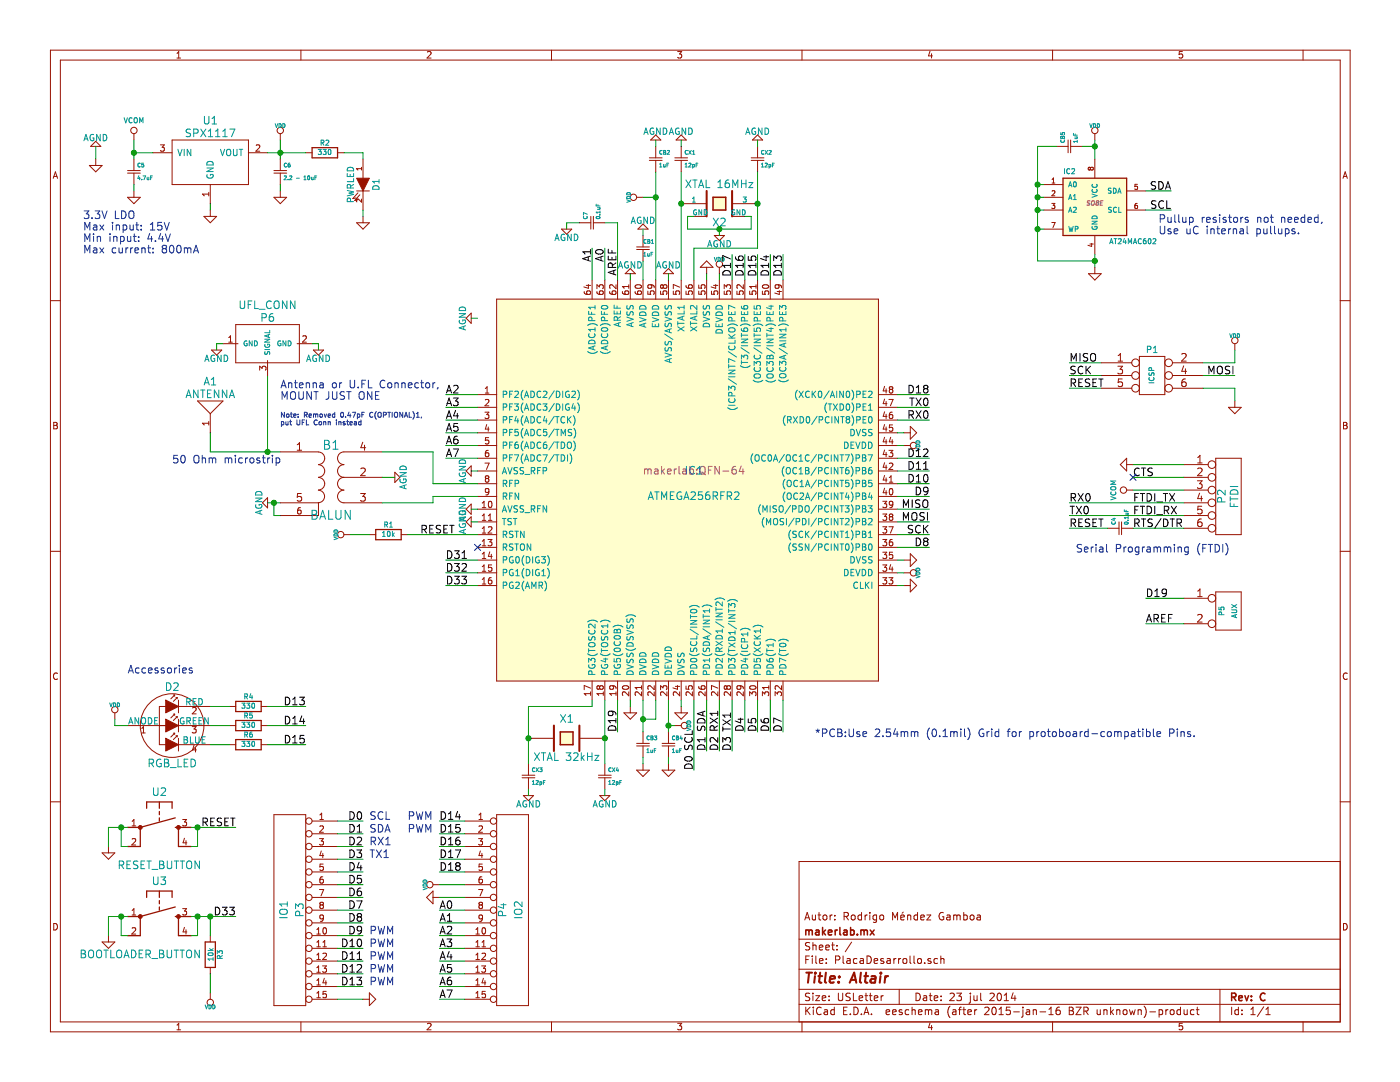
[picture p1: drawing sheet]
<svg xmlns="http://www.w3.org/2000/svg" width="279mm" height="216mm" viewBox="0 0 279 216" stroke-linecap="round" stroke-linejoin="round" font-family="sans-serif">
<g fill="none" stroke="#981200" stroke-width=".2">
<path d="M10.1 10h259.3v195.9h-259.3zM12 12h255.5v191.9h-255.5zM35.3 11.6h.7M35.3 10.6l.4-.3v1.3M60.1 10v2M85.3 10.4l.5-.1 .2 .3-.8 1h.8M110.1 10v2M135.2 10.3h.8l-.4 .5h.3l.1 .2v.5l-.2 .1-.6-.1M160.1 10v2M185.6 10.2l-.3 1h.8M185.9 10.7v.9M210.1 10v2"/>
<path d="M236 10.3h-.6l-.1 .6 .2-.1h.4l.1 .5-.2 .3-.5-.1M260.1 10v2M10.6 35.6l.5-1.3 .4 1.3M10.7 35.2h.7M17.8 33h2.6l-1.3 1.3zM19.1 28.2l1 1h-2zM19.1 31.7v1.3M25.5 39.4h2.5l-1.3 1.2zM25.5 34.5h2.5M25.5 34h2.5M26.7 26.7v1.2M26.7 31.7v2.3"/>
<path d="M26.7 34.5v2.3M26.7 38.1v1.3M30.5 30.5h3.8M32 28.9h.8l-.4 .5 .3 .1v.5l-.1 .2-.6-.2M34.3 27.9h15.3v8.9h-15.3zM41.7 38.7h-1.3l.3 .4M41.7 38.4v.7M42 36.8v3.8M49.6 30.5h3.8M51.1 29l.5-.1 .2 .4-.7 .9h.7M54.7 39.4h2.5l-1.3 1.2zM54.7 34.5h2.5"/>
<path d="M54.7 34h2.5M55.9 26.7v1.2M55.9 31.7v2.3M55.9 34.5v2.3M55.9 38.1v1.3M61 30.5h1.3M67.4 30.5h1.2M71.2 38.1h2.5M71.4 38.5l-1 1.1 .6-.1M71.8 38.9l-1 1.1 .6-.1M72.1 33.4v.5M72.1 39.7v.6l-.7-.6-.3 .2 .1 .4"/>
<path d="M72.1 33.7h-1l.3 .2M72.4 31.7v3.9M72.4 38.1v3.8M127.1 39.4h1.2M129.6 32h2.5M129.6 31.5h2.5M130.9 26.9l1 1h-2zM130.9 29.2v2.3M130.9 32v2.3M134.7 32h2.5M134.7 31.5h2.5M135.9 29.2v2.3"/>
<path d="M135.9 32v2.3M135.9 26.9l1.1 1h-2.1zM149.9 32h2.6M149.9 31.5h2.6M151.2 26.9l1 1h-2zM151.2 29.2v2.3M151.2 32v2.3M208.3 39.4h3.8M208.3 36.8h3.8M210 36.5h.5M210 35.8l.2-.3v1M210 38.2l.3-.2 .2 .4-.6 .7h.6"/>
<path d="M210.9 29.2h2.3M213.2 27.9v2.6M213.7 29.2h2.3M213.7 27.9v2.6M217.6 33.6l-.2-.2-.2 .2 .2 .3 .2-.1M217.6 33.6l.2-.2 .4 .2-.2 .3-.4-.1M217.6 33.6v.2M218.5 26.7v1.2M218.5 31.7v3.9M224.8 38.1h3.9M227 36.8h-.5v.5l.5-.1v.5l-.1 .1-.4-.1M268 35.6l.5-1.3 .4 1.3"/>
<path d="M268.2 35.2h.6M10.1 60h1.9M40.7 43.2h2.5l-1.2 1.2zM42 41.9v1.3M71.2 44.4h2.5l-1.3 1.3zM72.4 43.2v1.2M99.1 59.7h76.2v76.2h-76.2zM112.1 45.7h2l-1 1zM115.6 44.4h2.3M116.6 58.2v.3l.3 .2 .7 .1 .3-.3-.2-.4-.4-.1-.2 .2v.3l.2 .3M117 56.9h.9M117.4 56.8v.7l-.9-.2"/>
<path d="M117.9 43.2v2.5M118.2 55.9v3.8M118.4 44.4h2.3M118.4 43.2v2.5M119.1 58.2l.1 .3 .2 .2 .7 .1 .3-.3-.1-.4-.5-.1-.1 .2-.1 .3 .2 .3M119.1 57.6v-.8l.5 .5 .1-.4h.6l.1 .1-.1 .6M120.7 55.9v3.8M121.7 58.2v.3l.3 .2 .7 .1 .2-.3-.1-.4-.4-.1-.2 .2v.3l.2 .3M122.9 56.8v.8l-.9-.8-.3 .2 .1 .5M123.2 55.9v3.8M124.2 58.2l.1 .3 .2 .2 .7 .1 .3-.3-.1-.4-.5-.1-.2 .2v.3l.2 .3M125.5 56.8v.7"/>
<path d="M125.5 57.2h-1.3l.4 .3M125.8 55.9v3.8M125.8 53.6l1 1h-2zM126.8 58.2v.3l.3 .2 .7 .1 .2-.3-.1-.4-.4-.1-.2 .2-.1 .3 .3 .3M126.8 57a.76 .76 0 0 1 1.2 .3 .74 .74 0 0 1-1.2-.2zM127.1 49.8h2.5M127.1 49.3h2.5M128.3 47v2.3M128.3 49.8v2.3M128.3 55.9v3.8M128.3 44.7l1 1h-2zM129.3 58.1v.6l.6 .1-.1-.2 .1-.5h.5l.2 .2-.2 .5"/>
<path d="M129.8 56.8l.3 .2v.3l-.3 .2-.5-.1v-.4l.2-.2a.84 .84 0 0 1 1.1 .4v.2M130.9 55.9v3.8M131.8 58.1v.6l.6 .1-.1-.2 .1-.5h.6l.1 .2-.1 .5M132.4 57l-.3-.2-.3 .2 .1 .5h.2l.3-.2M132.4 57l.2-.2 .4 .1 .1 .1v.3l-.3 .2h-.3l-.1-.2M132.4 57v.3M132.4 54.6l1-1 1 1zM133.4 55.9v3.8M134.4 58.1v.6l.6 .1-.1-.2 .1-.5h.5l.1 .2-.1 .5M135.6 57.3l-1.2-.5v.8M135.9 55.9v3.8M135.9 40.6h5.1"/>
<path d="M136.9 58.1v.6l.6 .1-.1-.2 .1-.5h.6l.1 .2-.1 .5M136.9 56.9l.1 .4 .2 .2h.7l.3-.2-.1-.4-.5-.1-.2 .1v.4l.2 .2M138.5 55.9v3.8M138.5 43.2h2.5M139.5 58.1v.6l.5 .1-.1-.2 .1-.5h.6l.1 .2-.1 .5M139.5 56.9v.6h.5l-.1-.1 .1-.5h.6l.1 .1-.1 .5M141 53.3v1.3M141 55.9v3.8M141 52.1l1.3 1.2h-2.5zM142 58.1v.6l.6 .1-.1-.2 .1-.5h.5l.2 .2-.2 .5M142.4 56.9h.9M142.6 47h2l-1 1z"/>
<path d="M142.8 56.8v.7l-.9-.2M143.6 53.3v1.3M143.6 55.9v3.8M144.5 58.1v.6l.6 .1-.1-.2 .1-.5h.6l.1 .2-.1 .5M144.5 57.6v-.8l.5 .5 .1-.4h.6l.1 .1-.1 .6M146.1 55.9v3.8M146.1 43.2h2.5M146.1 40.6h5.1M147.1 58.1v.6l.6 .1-.1-.2 .1-.5h.5l.1 .2-.1 .5M148.3 56.8v.8l-.9-.8-.3 .2 .1 .5M148.6 55.9v3.8M149.6 58.1v.6l.6 .1-.1-.2 .1-.5h.6l.1 .2-.1 .5"/>
<path d="M150.9 56.8v.7M150.9 57.2h-1.3l.4 .3M151.2 55.9v3.8M152.2 58.1v.6l.5 .1-.1-.2 .1-.5h.6l.1 .2-.1 .5M152.3 56.9a.69 .69 0 0 1 1.1 .4 .74 .74 0 0 1-1.2-.2zM153.7 55.9v3.8M155.1 58.2h.9M155.2 56.8l.3 .2v.3l-.3 .2-.5-.1v-.4l.2-.2a.84 .84 0 0 1 1.1 .4v.2M155.5 58v.8l-.9-.3M156.3 55.9v3.8M208.3 45.7h3.8M208.3 41.9h3.8"/>
<path d="M209.9 40.6h.6l-.3 .4 .3 .1v.4l-.2 .1-.4-.1M209.9 44.4h.7l-.5 1M217.2 54.6h2.6l-1.3 1.3zM217.5 48.7h.7M217.9 48.6v.6l-.8-.3M218.5 47v3.8M218.5 53.3v1.3M224.8 41.9h3.9M227 40.6l-.4 .1-.1 .7 .1 .2 .4-.1v-.5h-.4l-.1 .2M267.5 60h1.9M42.2 69.8h2.1l-1.1 1.1zM44.5 68.6h3"/>
<path d="M45.6 68.3h.8M45.6 67.4l.4-.4v1.3M47 64.8h12.7v7.6h-12.7zM51.8 73.9v-.8l.5 .4 .1-.4h.6l.1 .2-.1 .6M53.4 71.9v3M59.3 68.6h3M60.4 67.1l.5-.1 .2 .4-.7 .9h.7M62.5 69.8h2.1l-1 1.1zM94 62.5v2l-1-1zM95.3 78.7h3.8M96.9 78.4h.7M96.9 77.5l.3-.3v1.2"/>
<path d="M96.9 79.8l.4-.1 .3 .4-.8 .9h.8M175.3 78.7h3.8M176.5 79.6l-.2 .9h.7M176.5 77.1l-.2 .9h.7M176.8 77.6v.8M177.4 79.7h.8l-.5 1.3M177.7 77.7l-.2 .3v.3l.2 .1h.3l.2-.2-.1-.4-.1-.1M177.7 77.7l-.2-.2 .2-.3 .4 .1 .1 .2-.2 .2M177.7 77.7h.3M219.8 72.4h6.1M219.8 74.9h6.1M219.8 77.5h6.1"/>
<path d="M223.1 73.1h.9l-.5 .6h.4l.1 .2v.5l-.3 .2h-.4l-.2-.2M223.1 72.1h.9M223.1 71l.5-.5v1.6M224 75.6h-.8l-.1 .8 .3-.2 .5 .1 .1 .6-.3 .2-.6-.1M227.4 71.1h5.1v7.6h-5.1zM234 72.4h6.1M234 74.9h6.1M234 77.5h6.1M235.8 70.7l.6-.2 .3 .5-.9 1.1h.9M236.2 73l-.4 1.1h1M236.6 75.6l-.5 .1a.99 .99 0 0 0 0 1.4l.6-.1v-.5l-.3-.3h-.3l-.3 .3M236.6 73.6v1"/>
<path d="M246.4 68.6v1.2M10.7 84.3h.5l.2 .2-.2 .4 .3 .2-.3 .5h-.5zM10.7 84.9h.5M39.4 80h5.1l-2.5 2.5zM41.7 84.1v.7M41.7 84.5h-1.3l.3 .3M42 82.5v3.9M53.4 99.3v2l-1-1zM55.9 90.2h7.7M59.3 89.8h.9M59.3 88.7l.5-.4v1.5M60.1 98.5h-.7l-.1 .7 .2-.1h.6l.1 .6-.3 .3-.6-.2"/>
<path d="M63.5 97.8a1.24 1.24 0 0 1 1.3 1.3 1.24 1.24 0 0 1-1.3 1.2M63.6 95.3a1.24 1.24 0 0 1 1.2 1.2 1.24 1.24 0 0 1-1.2 1.3M63.6 92.7a1.24 1.24 0 0 1 1.2 1.3 1.24 1.24 0 0 1-1.2 1.2M63.6 90.2a1.24 1.24 0 0 1 1.2 1.2 1.24 1.24 0 0 1-1.2 1.3M68.6 95.2a1.27 1.27 0 0 0-1.2 1.3 1.27 1.27 0 0 0 1.2 1.3 1.27 1.27 0 0 0-1.2 1.3 1.27 1.27 0 0 0 1.2 1.2h7.7M68.6 95.2h7.7M72 98.5h.9l-.5 .6h.4l.1 .2-.1 .5-.2 .2h-.4l-.2-.2M72 93.5l.6-.1 .3 .4-.9 1.1h.9M72.4 88.2l-.4 1.1h1M72.8 88.8v1M76.3 90.2h-7.7a1.27 1.27 0 0 0-1.2 1.2 1.27 1.27 0 0 0 1.2 1.3 1.27 1.27 0 0 0-1.2 1.3 1.27 1.27 0 0 0 1.2 1.2M78.8 94.2l1 1-1 1.1z"/>
<path d="M94 93v2l-1-1zM95.3 86.4h3.8M95.3 88.9h3.8M95.3 81.3h3.8M95.3 83.8h3.8M95.3 91.4h3.8M95.3 94h3.8M95.3 96.5h3.8M95.3 99.1h3.8M96.8 82.2h.8l-.5 .5 .4 .1v.6l-.2 .1-.5-.1M96.8 92.4h.8l-.5 1.3M97.1 95.5l-.2-.3 .2-.3 .4 .1 .1 .2-.3 .3"/>
<path d="M97.1 95.5l-.2 .2v.4l.2 .1h.2l.3-.2-.1-.4-.2-.1M97.1 95.5h.2M97.1 84.7l-.2 .9h.7M97.4 89.9h-.3l-.2 .3v.7l.2 .2 .4-.1 .1-.4-.2-.2-.3-.1-.2 .3M97.4 85.2v.9M97.5 87.3h-.6v.6l.1-.1 .5 .1v.6l-.2 .1-.4-.1M97.6 98l-.3 .3h-.2l-.2-.3 .1-.5h.3l.3 .2a.84 .84 0 0 1-.4 1.1h-.2M175.3 86.4h3.8M175.3 88.9h3.8M175.3 81.3h3.8M175.3 83.8h3.8M175.3 91.4h3.8"/>
<path d="M175.3 94h3.8M175.3 96.5h3.8M175.3 99.1h3.8M176.5 84.7l-.2 .9h.7M176.5 97.4l-.2 .9h.7M176.5 94.9l-.2 .9h.7M176.5 92.3l-.2 .9h.7M176.5 89.8l-.2 .9h.7M176.5 87.2l-.2 1h.7M176.5 82.2l-.2 .9h.7M176.8 80.1v.9M176.8 82.7v.8"/>
<path d="M176.8 85.2v.9M176.8 87.7v.9M176.8 90.3v.8M176.8 92.8v.9M176.8 95.4v.8M176.8 97.9v.9M177.4 89.9h.8l-.4 .4 .3 .1v.6l-.1 .1-.6-.1M177.5 92.5l.5-.1 .2 .4-.8 .9h.8M177.5 96.2h.7M177.5 95.3l.3-.4v1.3M177.6 97.6l.2-.1a.67 .67 0 0 1 .4 .6 .67 .67 0 0 1-.4 .7l-.3-.5zM177.8 87.2l-.3 1h.7"/>
<path d="M178.1 82.2l-.4 .1-.2 .2v.8l.2 .2 .4-.1 .1-.4-.1-.2-.4-.1-.2 .3M178.1 87.7v.9M178.1 84.8h-.6v.6l.2-.1 .4 .1v.5l-.1 .2-.5-.2M180.4 86.4h1.3M180.4 88.9h1.3M181.7 85.1l1.2 1.3-1.2 1.2zM224.8 92.7h1.3M224.8 97.8h1.3M224.8 91.4v2.6l-1.2-1.3zM236.3 92.7h4.8M236.3 95.2h4.8M236.3 97.8h4.8"/>
<path d="M239 95.9h.9l-.5 .6 .4 .1 .1 .2-.1 .5-.2 .2h-.4l-.2-.2M239 92.4h.9M239 91.3l.5-.4v1.5M239 93.5l.6-.1 .3 .4-.9 1.1h.9M239.4 98.4l-.4 1.1h1M239.8 99v1M242.6 91.4h5.1v15.3h-5.1zM245.2 81.3h2.5l-1.3 1.2zM246.4 80v1.3M268.1 84.3h.5l.2 .2-.2 .4 .3 .2-.3 .5h-.5zM268.1 84.9h.5M10.1 110h1.9"/>
<path d="M55.9 100.3h7.7v2.6h-7.7M60 101.3h-.4l-.2 .3v.7l.2 .3 .5-.2v-.4l-.1-.2h-.4l-.2 .2M68.6 106.7h1.3M73.7 106.7h1.3M80.1 106.7h1.2M94 100.6v2l-1-1zM94 103.1v2.1l-1-1.1zM95.3 111.8h3.8M95.3 114.3h3.8M95.3 101.6h3.8M95.3 104.1h3.8M95.3 106.7h3.8"/>
<path d="M95.3 109.2h3.8M95.3 116.8h3.8M96.2 101.3h.8M96.2 100.4l.4-.4v1.3M96.2 102.9l.4-.3v1.2M96.2 105.5l.4-.4v1.3M96.2 108l.4-.4v1.3M96.2 110.5l.4-.3v1.3M96.2 113.1l.4-.4v1.3M96.2 115.6l.4-.3v1.2M96.2 103.8h.8M96.2 106.4h.8"/>
<path d="M96.2 108.9h.8M96.2 116.5h.8M96.2 111.5h.8M96.2 114h.8M97.4 107.6h.8l-.5 .5 .4 .1v.6l-.2 .1-.5-.1M97.5 105.2l.4-.1 .3 .4-.8 .9h.8M97.5 103.8h.7M97.5 102.9l.3-.3v1.2M97.6 100.1l.1-.1a.67 .67 0 0 1 .5 .7 .67 .67 0 0 1-.5 .6l-.2-.5zM97.7 110.1l-.2 .9h.7M98 115.3h-.3l-.2 .3v.7l.2 .2 .4-.1 .1-.4-.2-.2-.3-.1-.2 .3M98 110.6v.9"/>
<path d="M98.1 112.7h-.6v.6l.1-.1 .5 .1v.6l-.2 .1-.4-.1M175.3 111.8h3.8M175.3 114.3h3.8M175.3 101.6h3.8M175.3 104.1h3.8M175.3 106.7h3.8M175.3 109.2h3.8M175.3 116.8h3.8M176.2 100h.8l-.5 .5 .4 .1v.6l-.2 .1-.5-.1M176.2 102.6h.8l-.5 .4 .4 .1v.6l-.2 .1-.5-.1M176.2 105.1h.8l-.5 .5 .4 .1v.5l-.2 .2-.5-.2M176.2 107.6h.8l-.5 .5 .4 .1v.6l-.2 .1-.5-.1"/>
<path d="M176.2 115.3h.8l-.5 .4 .4 .1v.6l-.2 .1-.5-.1M176.2 110.2h.8l-.5 .5 .4 .1v.5l-.2 .2-.5-.2M176.2 112.7h.8l-.5 .5 .4 .1v.6l-.2 .1-.5-.1M177.4 115.3h.8l-.4 .4 .3 .1v.6l-.1 .1-.6-.1M177.4 105.1h.8l-.5 1.3M177.7 103.1l-.2-.2 .2-.3 .4 .1 .1 .2-.2 .2M177.7 103.1l-.2 .3v.3l.2 .1h.3l.2-.2-.1-.4-.1-.1M177.7 103.1h.3M177.8 112.6l-.3 1h.7M178.1 107.6l-.4 .1-.2 .2v.8l.2 .2 .4-.1 .1-.4-.1-.2-.4-.1-.2 .3M178.1 113.1v.9M178.1 110.2h-.6v.6l.2-.1 .4 .1v.5l-.1 .2-.5-.2"/>
<path d="M178.2 100.6l-.2 .2h-.3l-.2-.2 .1-.5 .4-.1 .2 .3a.84 .84 0 0 1-.4 1h-.2M180.4 111.8h1.3M180.4 114.3h1.3M180.4 116.8h1.3M181.7 110.5l1.2 1.3-1.2 1.2zM181.7 115.6l1.2 1.2-1.2 1.3zM221 105.4h2.3M223.3 104.1v2.6M223.8 105.4h2.3M223.8 104.1v2.6M236.3 100.3h4.8M236.3 102.9h4.8"/>
<path d="M236.3 105.4h4.8M236.3 119.4h4.8M239 118l.5-.5v1.5M239 119h.9M239.8 103.6h-.5a.99 .99 0 0 0 0 1.5l.5-.2 .1-.5-.3-.3h-.3l-.3 .3M239.8 101h-.7l-.1 .8 .2-.2 .6 .1 .1 .6-.3 .2-.6-.1M242.6 118.1h5.1v7.6h-5.1zM267.5 110h1.9M11.5 134.4a.62 .62 0 0 0-.9 .4 .62 .62 0 0 0 .6 .8l.3-.1M34.6 138.7h.3M34.9 138.7v.2M34.9 138.7l-.8 .7"/>
<path d="M35.1 139.2h.3M35.4 139.2v.2M35.4 139.2l-.8 .8M35.6 139.7v2.5M117.9 137.3l-1.3-.5v.8M117.9 138v.8M117.9 138.4h-1.3l.3 .4M118.2 135.9v3.8M119.7 137.1l-.3-.3-.3 .3 .1 .4h.2l.3-.2M119.7 137.1l.2-.3 .4 .1 .1 .2v.2l-.3 .2h-.3l-.1-.2M119.7 137.1v.2M120.4 138v.8"/>
<path d="M120.4 138.4h-1.3l.4 .4M120.7 135.9v3.8M122.2 136.8l.3 .3v.2l-.3 .2-.5-.1v-.3l.2-.3a.84 .84 0 0 1 1 .4v.2M122.9 138v.8M122.9 138.4h-1.2l.3 .4M123.2 135.9v3.8M124.3 137a.76 .76 0 0 1 1.2 .3 .74 .74 0 0 1-1.3-.2zM125.5 138v.8l-.9-.8-.4 .3 .1 .5M125.8 135.9v3.8M128 138v.8l-.9-.8-.3 .3 .1 .5M128 136.8v.7M128 137.2h-1.2l.3 .3"/>
<path d="M128.3 135.9v3.8M130.6 138v.8l-1-.8-.3 .3 .1 .5M130.6 136.8v.8l-1-.8-.3 .3 .1 .4M130.9 135.9v3.8M131.8 137.6v-.8l.5 .5 .1-.4h.6l.1 .2-.1 .5M133.1 138v.8l-.9-.8-.4 .3 .1 .5M133.4 135.9v3.8M134.8 137h.8M135.2 136.8v.7l-.9-.2M135.6 138v.8l-.9-.8-.3 .3 .1 .5M135.9 135.9v3.8M136.9 136.9v.6h.6l-.1-.1 .1-.5h.6l.1 .2-.1 .4"/>
<path d="M138.2 138v.8l-.9-.8-.4 .3 .1 .5M138.5 135.9v3.8M139.5 137v.3l.3 .2h.7l.2-.2-.1-.4-.4-.1-.2 .2-.1 .3 .3 .2M140.7 138v.8l-.9-.8-.3 .3 .1 .5M141 135.9v3.8M143.3 138v.8l-1-.8-.3 .3 .1 .5M143.3 137.3l-1.3-.5v.8M143.6 135.9v3.8M145.1 137.1l-.3-.3-.3 .3 .1 .4h.2l.3-.2M145.1 137.1l.2-.3 .4 .1 .1 .2v.2l-.3 .2h-.3l-.1-.2M145.1 137.1v.2M145.8 138v.8l-.9-.8-.4 .3 .1 .5"/>
<path d="M146.1 135.9v3.8M147.6 136.8l.3 .3v.2l-.3 .2-.5-.1v-.3l.2-.3a.84 .84 0 0 1 1 .4v.2M148.3 138v.8l-.9-.8-.3 .3 .1 .5M148.6 135.9v3.8M149.6 138.8v-.8l.5 .5 .1-.4h.6l.1 .2-.1 .5M149.7 137a.76 .76 0 0 1 1.2 .3 .74 .74 0 0 1-1.3-.2zM151.2 135.9v3.8M152.2 138.8v-.8l.4 .5 .1-.4h.6l.1 .2-.1 .5M153.4 136.8v.7M153.4 137.2h-1.2l.3 .3M153.7 135.9v3.8M154.7 138.8v-.8l.5 .5 .1-.4h.5l.2 .2-.2 .5"/>
<path d="M156 136.8v.8l-1-.8-.3 .3 .1 .4M156.3 135.9v3.8M236.3 124.5h4.8M239 122.8l.6-.2 .3 .4-.9 1.1h.9M268.9 134.4a.62 .62 0 0 0-.9 .4 .62 .62 0 0 0 .6 .8l.3-.1M10.1 160h1.9M22.9 142.2v1.3M25.5 144.8h7.6M28.3 146.3h.7M28.3 145.3l.3-.3v1.3M33.1 141h-1.3v7.6h1.3M34.6 146.3h.3"/>
<path d="M34.6 142.5h.3M34.9 142.5v.2M34.9 146.3v.3M34.9 146.3l-.8 .8M34.9 142.5l-.8 .8M35.1 146.8h.3M35.1 143h.3M35.4 143v.3M35.4 146.8v.3M35.4 146.8l-.8 .8M35.4 143l-.8 .8M35.6 144.8h6.4"/>
<path d="M35.6 143.5v2.5M35.6 147.3v2.6M35.6 141h6.4M35.6 148.6h6.4M38.4 145h.7l-.4 .5 .4 .1v.5l-.2 .2-.5-.2M38.4 141.3l.5-.1 .2 .3-.7 .9h.7M38.7 148.7l-.3 .9h.8M39 149.2v.9M45.8 144.8h1.2M45.8 141h1.2M45.8 148.6h1.2M52.1 144.8h1.3"/>
<path d="M52.1 141h1.3M52.1 148.6h1.3M104.2 155.2h2.5M104.2 154.7h2.5M104.5 158.7h2l-1 1.1zM105.5 147.3h5M105.5 152.4v2.3M105.5 155.2v2.3M115.6 147.3h5.1M119.4 155.2h2.6M119.4 154.7h2.6M119.7 158.7h2l-1 1.1z"/>
<path d="M120.7 152.4v2.3M120.7 155.2v2.3M124.5 142.2h2.6l-1.3 1.3zM125.8 141v1.2M127.1 153.7h2.5l-1.3 1.2zM127.1 148.8h2.5M127.1 148.3h2.5M128.3 146v2.3M128.3 148.8v2.3M128.3 152.4v1.3M132.1 153.7h2.6l-1.3 1.2zM132.1 148.8h2.6"/>
<path d="M132.1 148.3h2.6M133.4 146v2.3M133.4 148.8v2.3M133.4 152.4v1.3M134.7 142.2h2.5l-1.3 1.3zM134.7 144.8h1.2M135.9 141v1.2M267.5 160h1.9M20.4 170.2h2.5l-1.3 1.2zM21.6 168.9v1.3M25.5 168.9h2.5M25.5 165.1h2.5"/>
<path d="M26.4 163.9l.3-.4v1.3M26.4 164.8h.7M26.4 167.4l.5-.1 .2 .4-.8 .9h.8M35.6 168.9h2.6M35.6 165.1h2.6M36.5 163.5h.7l-.4 .5 .4 .1v.6l-.2 .1-.5-.1M36.8 167.3l-.3 .9h.8M37.1 167.7v.9M54.7 162.6h6.3v38.1h-6.3zM62.3 163.8h5.1M62.3 166.4h5.1M62.3 168.9h5.1"/>
<path d="M62.3 171.4h5.1M62.3 174h5.1M62.3 176.5h5.1M62.3 179.1h5.1M63.8 167.3h.7l-.4 .5 .4 .1v.6l-.2 .1-.5-.1M63.8 177.5h.8l-.5 1.3M63.8 163.5h.7M63.8 164.9l.5-.1 .2 .4-.7 .9h.7M63.8 162.6l.4-.3v1.2M64.1 169.8l-.3 .9h.8M64.4 175h-.3l-.2 .3-.1 .7 .3 .2 .4-.1v-.4l-.1-.2-.3-.1-.3 .3M64.4 170.3v.8"/>
<path d="M64.5 172.4h-.6l-.1 .6 .2-.1 .5 .1v.6l-.2 .1-.5-.1M86.4 176.5h1.3M86.4 179.1h1.3M86.4 177.8v2.5l-1.3-1.2zM92.8 163.8h5M92.8 166.4h5M92.8 168.9h5M92.8 171.4h5M92.8 174h5M92.8 176.5h5M92.8 179.1h5M95.5 167.3h.8l-.4 .5 .3 .1v.6l-.1 .1-.6-.1"/>
<path d="M95.5 177.5h.8l-.5 1.3M95.6 163.5h.7M95.6 162.6l.3-.3v1.2M95.6 164.9l.5-.1 .2 .4-.8 .9h.8M95.9 169.8l-.3 .9h.7M96.2 175h-.4l-.2 .3v.7l.2 .2 .4-.1 .1-.4-.1-.2-.4-.1-.2 .3M96.2 170.3v.8M96.2 172.4h-.6v.6l.2-.1 .4 .1v.6l-.1 .1-.5-.1M99.1 162.6h6.4v38.1h-6.4zM267.5 171.9h-108v32M10.7 184.3a.65 .65 0 0 1 .8 .6 .65 .65 0 0 1-.8 .7zM20.4 188h2.5l-1.3 1.2z"/>
<path d="M21.6 186.7v1.3M25.5 186.7h2.5M25.5 182.9h2.5M26.4 181.7l.3-.4v1.3M26.4 182.6h.7M26.4 185.2l.5-.1 .2 .4-.8 .9h.8M35.6 186.7h2.6M35.6 182.9h2.6M36.5 181.3h.7l-.4 .5 .4 .1v.5l-.2 .2-.5-.2M36.8 185l-.3 1h.8M37.1 185.5v.9M42 186.7v1.3"/>
<path d="M42 193v1.3M42 198.1v1.3M62.3 181.6h5.1M62.3 184.1h5.1M62.3 186.7h5.1M62.3 189.2h5.1M62.3 191.8h5.1M62.3 194.3h5.1M62.3 196.8h5.1M62.3 199.4h5.1M63.2 185.5l.4-.4v1.3M63.2 188l.4-.3v1.2"/>
<path d="M63.2 190.6l.4-.4v1.3M63.2 193.1l.4-.4v1.3M63.2 195.6l.4-.3v1.2M63.2 198.2l.4-.4v1.3M63.2 186.4h.7M63.2 188.9h.7M63.2 191.5h.7M63.2 194h.7M63.2 196.5h.7M63.2 199.1h.7M64.1 180.6l-.3-.3 .3-.3 .4 .1v.2l-.2 .3M64.1 180.6h.2"/>
<path d="M64.1 180.6l-.3 .2 .1 .4 .2 .1h.2l.2-.2v-.4l-.2-.1M64.4 192.7h.8l-.5 .5 .4 .1v.6l-.2 .1-.5-.1M64.4 188.9h.8M64.4 190.3l.5-.1 .3 .4-.8 .9h.8M64.4 188l.4-.3v1.2M64.5 183.1l-.2 .3h-.2l-.3-.3 .1-.5h.4l.2 .2a.84 .84 0 0 1-.3 1h-.3M64.5 185.2l.2-.1a.67 .67 0 0 1 .5 .7 .67 .67 0 0 1-.5 .6l-.3-.5zM64.7 195.2l-.3 .9h.8M65 195.7v.8M65.1 197.8h-.6l-.1 .6 .2-.1 .5 .1v.6l-.2 .1-.5-.1M72.4 199.4h1.3M73.7 198.1l1.3 1.3-1.3 1.3z"/>
<path d="M92.8 181.6h5M92.8 184.1h5M92.8 186.7h5M92.8 189.2h5M92.8 191.8h5M92.8 194.3h5M92.8 196.8h5M92.8 199.4h5M95 185.5l.3-.4v1.3M95 186.4h.7M95 188l.3-.3v1.2M95 190.6l.3-.4v1.3"/>
<path d="M95 193.1l.3-.4v1.3M95 195.6l.3-.3v1.2M95 198.2l.3-.4v1.3M95 188.9h.7M95 191.5h.7M95 194h.7M95 196.5h.7M95 199.1h.7M95.8 180.6l-.2-.3 .2-.3 .4 .1 .1 .2-.2 .3M95.8 180.6l-.2 .2v.4l.2 .1h.3l.2-.2-.1-.4-.1-.1M95.8 180.6h.3M96.1 192.7h.8l-.4 .5 .4 .1v.6l-.2 .1-.6-.1"/>
<path d="M96.2 190.3l.5-.1 .2 .4-.8 .9h.8M96.2 188.9h.7M96.2 188l.4-.3v1.2M96.3 183.1l-.2 .3h-.3l-.2-.3 .1-.5h.4l.2 .2a.84 .84 0 0 1-.4 1h-.2M96.3 185.2l.2-.1a.67 .67 0 0 1 .4 .7 .67 .67 0 0 1-.4 .6l-.3-.5zM96.5 195.2l-.3 .9h.8M96.8 195.7v.8M96.9 197.8h-.7v.6l.2-.1 .5 .1v.6l-.2 .1-.5-.1M159.5 197.4h108M159.5 193.4h108M159.5 187.4h108M160.6 183.6l.5-1.5 .5 1.5"/>
<path d="M160.7 183.1h.7M160.8 191.5h.5M161.5 190.8h-.7v1.5M161.6 198.2h-.6l-.3 .3 .1 .3 .7 .3v.4l-.2 .2-.6-.1M161.6 188.1h-.6l-.3 .2 .1 .3 .7 .4v.4l-.2 .2-.6-.1M162.1 182.6l.1 .9 .3 .1 .2-.2M162.1 190.8v.1M162.1 191.3v1M162.2 188.1v1.5M162.2 198.2v.1M162.2 198.7v1M162.2 188.7l.2-.1h.4l.1 1"/>
<path d="M162.7 182.6v1M162.8 198.7h.8l-.8 1h.8M162.8 190.8v1.2l.2 .3M163.3 182.6h.5M163.5 182.1v1.3l.3 .2M163.5 189.1l.7-.2v-.3h-.5l-.2 .2 .1 .7h.6M163.5 191.8l.7-.2v-.3h-.4l-.3 .2 .1 .7h.6M164.1 199.2l.7-.2v-.2l-.5-.1-.2 .2 .1 .7h.6M164.3 182.7l.2-.1 .5 .1v.6l-.1 .2-.4 .1-.2-.2zM164.8 189.1l.7-.2v-.3h-.5l-.2 .2 .1 .7h.6M164.9 192.1v.2M164.9 191.3v.2"/>
<path d="M165.5 199.5v.2M165.5 198.8v.1M165.7 182.6v1M166 188.6h.5M166.1 182.6l-.4 .3M166.2 188.1v1.3l.3 .2M166.6 183.4v.2M166.6 182.7v.1M166.8 191.5h.7l.1-.2-.1-.4-.2-.1h-.5v1.5M167 189.4v.2M167 188.6v.2M167.3 198.2v1.2l.3 .3h.3l.3-.3v-1.2"/>
<path d="M168.3 190.8v1.2l.2 .3M168.5 182.9l.7-.1 .1-.2-.1-.4-.2-.1h-.5v1.5M168.8 182.9l.5 .7M169 191.3h.6l.1 1M169.7 198.2h-.6l-.3 .3 .1 .3 .7 .3v.4l-.2 .2-.6-.1M169.7 191.6l-.5 .1-.2 .2 .2 .4 .5-.1M170 182.7l.2-.1 .4 .1 .1 .6-.2 .2-.3 .1-.2-.2zM170 188l-1.3 1.9M170.3 198.2v1.5h.7M171 191.3h-.4l-.3 .2 .1 .6 .2 .2 .4-.1M171.5 199.2l.7-.2-.1-.2-.4-.1-.2 .2v.7h.6M171.7 191.3h.6v1"/>
<path d="M171.9 182.7l-.4-.1-.3 .3 .1 .5 .2 .2 .4-.1M171.9 182.1v1.5M172.3 191.6l-.5 .1-.2 .2 .2 .4 .5-.1M172.6 198.7h.6M172.6 182.6v1M172.8 198.2v1.3l.4 .2M173 190.8a.76 .76 0 0 1 .9 .7 .76 .76 0 0 1-.9 .8zM173.1 182.6l-.5 .3M173.5 198.7h.5M173.6 182.1v.1M173.6 182.6v1M173.7 198.2v1.3l.3 .2"/>
<path d="M174.5 191.8l.7-.2-.1-.3h-.4l-.2 .2v.7h.6M174.5 199.2l.7-.2-.1-.2-.4-.1-.2 .2 .1 .7h.5M174.9 182.7l-.4-.1-.3 .3 .1 .5 .2 .2 .4-.1M174.9 182.6v1.3l-.2 .2-.4-.1M175.6 182.7l.2-.1 .5 .1 .1 .6-.2 .2-.4 .1-.2-.2zM175.8 198.7v1M176.3 198.7l-.5 .3M176.3 191.3a.37 .37 0 0 0-.6 .2l.1 .2 .5 .1 .1 .2-.2 .3-.5-.1M177 191.3h.6l.1 1M177.7 191.6l-.5 .1-.2 .2 .2 .4 .5-.1M178.1 183.6v-1.5l.5 1 .5-1v1.5M178.4 191.3v1"/>
<path d="M178.8 191.3l-.4 .2M179.3 191.3v1M179.5 197.4v3M179.8 183.1l.7-.2-.1-.2-.4-.1-.2 .2v.7h.6M179.8 191.3l-.5 .2M180.3 191.4l.2-.1 .4 .1 .1 .6-.1 .2-.4 .1-.2-.2zM180.3 182l-.3 .2M181.1 182.7l.2-.1 .4 .1 .1 .9M181.1 182.6v1M181.6 190.8v1.2l.2 .3M182.4 190.8v1.2l.2 .3M182.8 198.2a.76 .76 0 0 1 .9 .7 .76 .76 0 0 1-.9 .8z"/>
<path d="M183.1 182.7l-.4-.1-.3 .3 .1 .5 .2 .2 .4-.1M183.1 182.1v1.5M183.2 191.4l.2-.1 .4 .1 .1 .6-.1 .2-.4 .1-.2-.2zM183.7 183.1l.8-.2-.1-.2-.4-.1-.3 .2 .1 .7h.6M184.3 198.8h.6v.9M184.5 192.1v.2M184.9 199l-.4 .1-.3 .2 .3 .4 .4-.1M185 182.6h.8l-.8 1h.8M185.5 198.7h.5M185.7 198.2v1.3l.3 .2M185.8 191.3a.37 .37 0 0 0-.6 .2v.2l.6 .1v.2l-.2 .3-.4-.1M186.4 199.2l.8-.2-.1-.2-.4-.1-.3 .2 .1 .7h.6"/>
<path d="M187.1 191.3h-.4l-.3 .2 .1 .6 .2 .2 .4-.1M187.8 191.4l.2-.1h.3l.1 1M187.8 190.8v1.5M187.8 199.5v.2M187.8 198.8v.1M188.3 182.1a.7 .7 0 0 0-.9 .7 .7 .7 0 0 0 .9 .7v-.6h-.2M189 182.7h.6v.9M189.6 198.3l.6-.1 .3 .4-1 1.1h1M189.6 182.9l-.5 .1-.2 .2 .2 .4 .5-.1M190.3 182.7l.5-.1 .2 .2M190.3 182.6v1M190.9 198.2h1l-.5 .6 .4 .1v.6l-.2 .2-.7-.2"/>
<path d="M191 182.8a.36 .36 0 0 1 .3-.2 .36 .36 0 0 1 .3 .2v.8M191 182.8v.8M192.3 182.7l.5-.1 .2 .3-.1 .6h-.6M192.3 182.1v1.5M193.7 198.2v.1M193.7 198.7v1.2l-.3 .3M193.7 182.7l.2-.1 .4 .1 .1 .6-.1 .2-.4 .1-.2-.2zM194.4 198.7v.9l.4 .1 .2-.2M195 198.7v1M195 182.7h.6l.1 .9M195.7 182.9l-.5 .1-.2 .2 .2 .4 .5-.1M195.7 198.2v1.3l.2 .2"/>
<path d="M197.6 198.3l.6-.1 .2 .4-.9 1.1h.9M199.1 198.3l.2-.1a.8 .8 0 0 1 .6 .7 .8 .8 0 0 1-.6 .8l-.2-.2-.1-.4zM200.4 199.7h.9M200.4 198.6l.4-.4v1.5M202.2 198.1l-.4 1.1h1M202.5 198.7v1M243.5 197.4v6.5M268.1 184.3a.65 .65 0 0 1 .8 .6 .65 .65 0 0 1-.8 .7zM35.3 204.5l.4-.3v1.3M35.3 205.5h.7M60.1 203.9v2M85.3 204.3l.5-.1 .2 .3-.8 1h.8"/>
<path d="M110.1 203.9v2M135.2 204.2h.8l-.4 .5h.3l.1 .2v.5l-.2 .1-.6-.1M159.5 200.4h108M160.1 203.9v2M160.8 201v1.5M161 201.6l.7 .9M161.7 201l-.9 .8M162.3 201v.1M162.3 201.5v1M163.9 201.1a.71 .71 0 0 0-1 .5 .71 .71 0 0 0 .7 .9l.3-.2M164.5 201.5h.6l.1 1M165.2 201.8l-.5 .1-.3 .2 .3 .4 .5-.1"/>
<path d="M166.5 201.5h-.4l-.3 .3 .1 .5 .2 .2 .4-.1M166.5 201v1.5M168.4 201.7h.5M169.1 201h-.7v1.5h.7M169.7 202.3v.2M170.4 201a.76 .76 0 0 1 .9 .7 .76 .76 0 0 1-.9 .8zM171.9 202.3v.2M172.4 202.5l.5-1.5 .5 1.5M172.5 202h.8M173.9 202.3v.2M176.8 202l.8-.2-.1-.3h-.4l-.3 .2 .1 .7h.6M178.1 202l.7-.2v-.3h-.4l-.3 .2 .1 .7h.6"/>
<path d="M180 201.5a.37 .37 0 0 0-.6 .2l.1 .2 .5 .1 .1 .2-.2 .3-.5-.1M181.4 201.5h-.5l-.2 .3v.5l.2 .2 .5-.1M182 201.6l.2-.1h.4l.1 1M182 201v1.5M183.3 202l.7-.2v-.3h-.5l-.2 .2 .1 .7h.6M184.7 201.6l.4-.1 .2 .2M184.7 201.5v1M185.3 201.7a.36 .36 0 0 1 .3-.2 .36 .36 0 0 1 .4 .2v.8M185.3 201.7v.8M185.6 204.1l-.3 1h.8M185.9 204.6v.9M186.7 201.5h.6v1"/>
<path d="M187.3 201.8l-.5 .1-.2 .2 .2 .4 .5-.1M189.6 200.8a1.71 1.71 0 0 0 0 2.2M190.2 201.5h.5l.1 1M190.8 201.8l-.5 .1-.2 .2 .2 .4 .5-.1M191.3 201.5h.6M191.9 201l-.4 .2v1.3M192.2 201.5h.5M192.4 201v1.3l.3 .2M193.1 202l.8-.2-.1-.3h-.4l-.3 .2 .1 .7h.6M194.5 201.5v1M195 201.5l-.5 .3M196.5 201.1l.6-.1 .3 .4-1 1.1h1"/>
<path d="M198.1 201.1l.2-.1a.8 .8 0 0 1 .5 .7 .8 .8 0 0 1-.5 .8l-.2-.2-.2-.4zM199.4 202.5h.8M199.4 201.4l.4-.4v1.5M201.6 201h-.7l-.1 .7 .2-.2 .5 .1 .2 .2-.1 .5-.2 .2-.6-.2M202.3 201.9h1.1M204.1 201v.1M204.1 201.5v1.2l-.2 .3M204.9 201.5h.5l.1 1M205.5 201.8l-.5 .1-.2 .2 .2 .4 .5-.1M206.2 201.6l.2-.1h.4v1M206.2 201.5v1M207.5 201.9h1.2"/>
<path d="M209.3 202.5h.9M209.3 201.4l.5-.4v1.5M210.1 203.9v2M211.5 201h-.5a1.11 1.11 0 0 0-.1 1.4l.4 .1 .2-.2 .1-.5-.3-.3-.4 .1-.2 .2M213.4 201h.5l.3 .2-.1 .3-.2 .2 .3 .1 .1 .4-.3 .3h-.6zM213.4 201.7h.5M214.7 201h1.1l-1.1 1.5h1.1M216.3 201.8l.7-.1 .2-.2-.1-.4-.2-.1h-.6v1.5M216.7 201.8l.5 .7M219 201.5v.9l.4 .1 .2-.2M219.6 201.5v1M220.3 201.6l.2-.1h.4v1"/>
<path d="M220.3 201.5v1M221.6 201v1.5M221.8 201.9l.4 .6M222.2 201.5l-.6 .5M222.9 201.6l.2-.1h.3l.1 1M222.9 201.5v1M224.2 201.6l.2-.1 .4 .1 .1 .6-.1 .2-.4 .1-.2-.2zM225.4 201.5l.3 1 .3-.7 .3 .7 .2-1M227.1 201.6l.2-.1h.4l.1 1M227.1 201.5v1M228.3 200.8a1.71 1.71 0 0 1 0 2.2M229.5 201.9h1.1"/>
<path d="M231.3 201.5h.5l.2 .3-.1 .6h-.6M231.3 201.5v1.5M232.7 201.5v1M233.1 201.5l-.4 .3M233.6 201.6l.2-.1 .4 .1 .1 .6-.1 .2-.4 .1-.2-.2zM235.6 201.5h-.4l-.3 .3 .1 .5 .2 .2 .4-.1M235.6 201v1.5M236 204.2h-.6l-.1 .6 .2-.1h.4l.1 .5-.2 .3-.5-.1M236.3 201.5l.1 .9 .3 .1 .2-.2M236.9 201.5v1M238.3 201.5h-.4l-.3 .3v.5l.3 .2 .4-.1M238.7 201.5h.6"/>
<path d="M238.9 201v1.3l.4 .2M245.8 201v1.5M247.1 201.5h-.4l-.3 .3 .1 .5 .2 .2 .4-.1M247.1 201v1.5M247.9 202.3v.2M247.9 201.5v.2M249.6 202.5h.9M249.6 201.4l.5-.4v1.5M252.2 200.9l-1.3 1.9M252.6 202.5h.9M252.6 201.4l.5-.4v1.5M260.1 203.9v2"/>
<circle cx="26.7" cy="26" r=".64"/>
<circle cx="55.9" cy="26" r=".64"/>
<circle cx="126.4" cy="39.4" r=".64"/>
<circle cx="218.5" cy="26" r=".64"/>
<circle cx="143.6" cy="52.7" r=".64"/>
<circle cx="226.6" cy="72.4" r=".76"/>
<circle cx="226.6" cy="77.5" r=".76"/>
<circle cx="226.6" cy="74.9" r=".76"/>
<circle cx="233.2" cy="77.5" r=".76"/>
<circle cx="233.2" cy="72.4" r=".76"/>
<circle cx="233.2" cy="74.9" r=".76"/>
<circle cx="246.4" cy="67.9" r=".64"/>
<circle cx="182.3" cy="88.9" r=".64"/>
<circle cx="224.2" cy="97.8" r=".64"/>
<circle cx="241.9" cy="97.8" r=".76"/>
<circle cx="241.9" cy="95.3" r=".76"/>
<circle cx="241.9" cy="92.7" r=".76"/>
<circle cx="68" cy="106.7" r=".64"/>
<circle cx="182.3" cy="114.3" r=".64"/>
<circle cx="241.9" cy="102.9" r=".76"/>
<circle cx="241.9" cy="100.3" r=".76"/>
<circle cx="241.9" cy="105.4" r=".76"/>
<circle cx="241.9" cy="119.4" r=".76"/>
<circle cx="241.9" cy="124.5" r=".76"/>
<circle cx="22.9" cy="141.6" r=".64"/>
<circle cx="34.3" cy="144.8" r="6.4"/>
<circle cx="136.6" cy="144.8" r=".64"/>
<circle cx="61.7" cy="166.4" r=".64"/>
<circle cx="61.7" cy="168.9" r=".64"/>
<circle cx="61.7" cy="174" r=".64"/>
<circle cx="61.7" cy="163.8" r=".64"/>
<circle cx="61.7" cy="179.1" r=".64"/>
<circle cx="61.7" cy="176.5" r=".64"/>
<circle cx="61.7" cy="171.5" r=".64"/>
<circle cx="85.8" cy="176.5" r=".64"/>
<circle cx="98.5" cy="163.8" r=".64"/>
<circle cx="98.5" cy="179.1" r=".64"/>
<circle cx="98.5" cy="166.4" r=".64"/>
<circle cx="98.5" cy="174" r=".64"/>
<circle cx="98.5" cy="171.5" r=".64"/>
<circle cx="98.5" cy="168.9" r=".64"/>
<circle cx="98.5" cy="176.5" r=".64"/>
<circle cx="61.7" cy="186.7" r=".64"/>
<circle cx="61.7" cy="189.2" r=".64"/>
<circle cx="61.7" cy="194.3" r=".64"/>
<circle cx="61.7" cy="184.2" r=".64"/>
<circle cx="61.7" cy="191.8" r=".64"/>
<circle cx="61.7" cy="181.6" r=".64"/>
<circle cx="61.7" cy="196.9" r=".64"/>
<circle cx="61.7" cy="199.4" r=".64"/>
<circle cx="98.5" cy="186.7" r=".64"/>
<circle cx="98.5" cy="191.8" r=".64"/>
<circle cx="98.5" cy="181.6" r=".64"/>
<circle cx="98.5" cy="194.3" r=".64"/>
<circle cx="98.5" cy="196.9" r=".64"/>
<circle cx="98.5" cy="184.2" r=".64"/>
<circle cx="98.5" cy="189.2" r=".64"/>
<circle cx="98.5" cy="199.4" r=".64"/>
<circle cx="42" cy="200" r=".64"/>
</g>
<g fill="none" stroke="#009596" stroke-width=".2">
<path d="M16.7 28.1l.5-1.3 .4 1.3M16.9 27.7h.6M18.7 26.9a.59 .59 0 0 0-.7 .5 .59 .59 0 0 0 .7 .6v-.5h-.2M20 26.8v1.3l-.7-1.3v1.3M20.6 26.8a.64 .64 0 0 1 .7 .7 .64 .64 0 0 1-.7 .6zM24.8 23.5l.3 1 .3-1M26.3 23.6a.44 .44 0 0 0-.6 .4 .44 .44 0 0 0 .6 .4M26.9 23.5h.3l.2 .1v.6l-.2 .3-.4-.1v-.6zM27.7 35.1l-.2 .5h.5M27.9 24.5v-1l.3 .7 .3-.7v1M27.9 35.4v.5M28 32.6a.34 .34 0 0 0-.5 .3 .34 .34 0 0 0 .5 .3"/>
<path d="M28.3 35.8v.1M28.6 35.1h.5l-.4 .8M28.7 32.6h-.4v.3h.3l.1 .3-.1 .1-.3-.1M29.4 35.4v.4h.3M29.7 35.4v.5M30.1 35.5h.2M30.4 35.1h-.3v.8M35.5 29.8l.4 1.3 .4-1.3M36.8 29.8v1.3M38 25.8a.62 .62 0 0 0-.8 .1v.4l.8 .4v.4a.62 .62 0 0 1-.9 .1M38.1 29.8v1.3l-.7-1.3v1.3M38.7 26.6l.7-.1 .2-.2-.1-.4-.3-.1h-.5v1.5"/>
<path d="M40.1 25.8l1 1.5M40.8 23.2v1.3l.3 .2h.3l.3-.2v-1.3M41.1 25.8l-1 1.5M41.3 33.5h1.3l-1.3 .7h1.3M41.3 32.4a.69 .69 0 0 1 .8-.2 .69 .69 0 0 1 .5 .7h-1.3zM41.3 34.8a.59 .59 0 0 0 .6 .8 .59 .59 0 0 0 .6-.8h-.5v.2M41.6 26.2l.4-.4v1.5M41.6 27.3h.8M42.3 23.6l.5-.4v1.5M42.3 24.7h.9M43 27.3h.9M43 26.2l.5-.4v1.5"/>
<path d="M44 29.8l.4 1.3 .4-1.3M44.5 27.3h.8M44.5 26.2l.4-.4v1.5M45.3 30l.2-.2h.4a.83 .83 0 0 1-.1 1.3 .44 .44 0 0 1-.6-.5zM45.9 25.8h1l-.7 1.5M46.6 29.8v1l.2 .3h.3l.2-.3v-1M47.7 29.8h.7M48.1 29.8v1.3M54.9 24.7l.3 .8 .2-.8M55.7 24.7a.38 .38 0 0 1 .4 .4 .38 .38 0 0 1-.4 .4zM56.4 24.7a.38 .38 0 0 1 .5 .4 .38 .38 0 0 1-.5 .4zM56.7 35.2l.4-.1 .1 .2-.5 .6h.5"/>
<path d="M57.2 32.6a.34 .34 0 0 0-.5 .3 .34 .34 0 0 0 .5 .3M57.5 35.8v.1M57.8 35.2l.4-.1v.2l-.4 .6h.4M57.8 32.6l-.3 .1v.5l.1 .1 .3-.1-.1-.3-.2-.1-.1 .2M59.2 35.6h.5M60.7 35.9h.4M60.7 35.3l.2-.2v.8M61.5 35.2l.1-.1a.41 .41 0 0 1 .2 .4 .41 .41 0 0 1-.2 .4l-.2-.3zM62.2 35.4v.4h.3M62.5 35.4v.5M62.8 35.5h.3M63.2 35.1h-.4v.8"/>
<path d="M63.5 29.8h.6l-.3 .4 .3 .1v.4l-.2 .1-.4-.1M64.1 28.5l.5-.1v-.4h-.5v1M64.3 28.5l.3 .5M64.5 29.8h.6l-.3 .4 .3 .1v.4l-.2 .1-.4-.1M65.1 28.1l.3-.1 .2 .3-.6 .7h.6M65.6 29.9l.1-.1a.55 .55 0 0 1 .4 .5 .55 .55 0 0 1-.4 .5l-.2-.3zM69.3 34.6v.6h1.3v-.6M69.3 38l1.3 .3-.9 .2 .9 .3-1.3 .3M69.3 33.6a.69 .69 0 0 1 .8-.2 .69 .69 0 0 1 .5 .7h-1.3zM69.9 34.8v.4M70 37.5l-.1-.6h-.5l-.1 .6h1.3M70.6 36.8l-.6 .4"/>
<path d="M70.6 35.6v.6h-1.3M74.4 37.3a.69 .69 0 0 1 .8-.2 .69 .69 0 0 1 .4 .7h-1.2zM75.6 36.2h-1.2l.3 .4M75.6 35.8v.8M125.1 39.9l.7 .2-.7 .3M125.1 39.3l.5-.1 .2 .4h-.7zM125.1 38.6l.5-.1 .2 .4h-.7zM128.5 26.8l.4-1.2 .4 1.2M128.6 26.4h.6M130.4 25.6a.59 .59 0 0 0-.7 .6 .59 .59 0 0 0 .7 .5l.1-.4h-.2M131.7 33.3h.4M131.7 32.8l.2-.2v.7"/>
<path d="M131.8 25.6v1.2l-.8-1.2v1.2M132.1 30.1a.34 .34 0 0 0-.5 .3 .34 .34 0 0 0 .5 .3M132.4 25.6a.64 .64 0 0 1 .7 .6 .64 .64 0 0 1-.7 .6zM132.4 32.8l.1 .5 .2-.1M132.4 30l.4 .1-.1 .3 .2 .1-.2 .3h-.3zM132.4 30.4h.3M132.7 32.8v.5M133.1 32.9h.3M133.2 30.1l.3-.1 .1 .2-.5 .6h.5M133.5 32.6h-.4v.7M133.6 26.8l.4-1.2 .4 1.2M133.7 26.4h.6"/>
<path d="M135.5 25.6a.59 .59 0 0 0-.7 .6 .59 .59 0 0 0 .7 .5l.1-.4h-.3M136.7 33.3h.5M136.7 32.8l.2-.2v.7M136.8 25.6v1.2l-.7-1.2v1.2M136.9 35.9l1 1.5M137.2 30.1a.34 .34 0 0 0-.5 .3 .34 .34 0 0 0 .5 .3M137.4 25.6a.64 .64 0 0 1 .8 .6 .64 .64 0 0 1-.8 .6zM137.4 30l.6 .8M137.5 32.6h.3l.1 .2-.5 .5h.5M137.9 35.9l-1 1.5M138 30l-.6 .8M138.2 39.6l.3-.3v1"/>
<path d="M138.2 30.2l.2-.2v.8M138.2 30.8h.5M138.2 33.3l.4-.1-.1-.4h-.3v.8M138.3 35.9h.8M138.7 35.9v1.5M138.9 32.9h.3M139.3 32.6h-.4v.7M139.4 37.4l.5-1.5 .5 1.5M139.6 37h.7M140.9 35.9v1.5h.8M143.3 36.3l.4-.4v1.5M143.3 37.4h.9"/>
<path d="M145.4 35.9l-.4 .1a.99 .99 0 0 0 0 1.4l.5-.1 .1-.5-.3-.3h-.3l-.3 .3M146.2 37.4v-1.5l.5 1.1 .5-1.1v1.5M148 35.9v1.5M148 36.7h.9M148.3 39.3h.6l-.3 .4 .3 .1v.4l-.2 .1-.4-.1M148.8 26.8l.4-1.2 .5 1.2M148.9 35.9v1.5M149 26.4h.5M149.5 36.4h.7l-.7 1h.7M150.8 25.6a.59 .59 0 0 0-.8 .6 .59 .59 0 0 0 .8 .5v-.4h-.2M152 33.3h.4M152 32.8l.2-.2v.7"/>
<path d="M152.1 25.6v1.2l-.7-1.2v1.2M152.4 30.1a.34 .34 0 0 0-.4 .3 .34 .34 0 0 0 .4 .3M152.7 25.6a.64 .64 0 0 1 .7 .6 .64 .64 0 0 1-.7 .6zM152.7 30l.5 .8M152.7 32.6h.4v.2l-.4 .5h.4M153.2 30l-.5 .8M153.5 33.3l.3-.1v-.4h-.3v.8M153.5 30.1l.3-.1 .1 .2-.5 .6h.5M154.2 32.9h.2M154.5 32.6h-.3v.7M211.7 26.5v.3l.3 .1v-.4h.4M211.7 27.3l.2-.1 .1 .2 .1-.2h.3l.1 .4h-.8z"/>
<path d="M211.7 27.9a.34 .34 0 0 0 .4 .5 .34 .34 0 0 0 .3-.5M212 27.4v.2M212.4 26.5h.1M212.4 26.5v.4M212.5 33.7v1M213.3 37.3l.3-1 .3 1M213.3 39.8l.3-1 .3 1M213.4 37h.4M213.4 39.5h.4M213.5 33.8a.44 .44 0 0 0-.6 .4 .44 .44 0 0 0 .6 .4M213.9 33.8l.4-.1 .2 .3-.7 .7h.7M214.2 39.1l.3-.3v1"/>
<path d="M214.2 26.6v.4h.8M214.2 39.8h.6M214.3 36.4l.2-.1a.55 .55 0 0 1 .3 .5 .55 .55 0 0 1-.3 .5l-.3-.4zM214.5 27.3h.5M214.6 26.7v.3M214.9 27.3v.1M214.9 27.4v.3h-.4M215 28v.4M215 28.2h-.8l.2 .2M217.5 24.7l.2 .8 .3-.8M217.9 38.7l1.1 .3-1.1 .4M218 37.8a.44 .44 0 0 0 .4 .6 .44 .44 0 0 0 .5-.6"/>
<path d="M218 36.8a.44 .44 0 0 0 .4 .6 .44 .44 0 0 0 .5-.6M218.2 24.7a.38 .38 0 0 1 .5 .4 .38 .38 0 0 1-.5 .4zM219 24.7a.38 .38 0 0 1 .4 .4 .38 .38 0 0 1-.4 .4zM221.7 37.6h-.4l-.1 .3a.43 .43 0 0 1 .5 .6h-.5M222.2 37.5a.51 .51 0 0 1 .6 .5 .51 .51 0 0 1-.6 .6zM223.1 38.6l.3-1.1 .3 1.1M223.2 38.3h.5M70 40.2l-.1-.6h-.5l-.1 .6h1.3M110.7 48l.5-1.3 .4 1.3M110.9 47.6h.6M112.7 46.8a.59 .59 0 0 0-.7 .6 .59 .59 0 0 0 .7 .5v-.5h-.2M114 46.7v1.3l-.7-1.3v1.3"/>
<path d="M114.6 46.7a.64 .64 0 0 1 .7 .7 .64 .64 0 0 1-.7 .6zM116.5 43.2a.34 .34 0 0 0 .3 .4 .34 .34 0 0 0 .3-.4M117.2 42.7l-.8-.3v.5M119 40.7v.4h.7M119 43.3l.4-.1 .3 .2a.38 .38 0 0 1-.4 .3 .38 .38 0 0 1-.3-.4zM119.2 41.5h.5M119.3 40.8v.3M119.7 41.5v.2l-.5 .1M119.7 42.9h.1M119.7 42.3h-.7l.2 .2M119.7 42.1v.4M123.4 53.5l.4-1.3 .5 1.3"/>
<path d="M123.6 53.1h.5M125.4 52.3a.59 .59 0 0 0-.8 .5 .59 .59 0 0 0 .8 .6v-.5h-.2M126 44.6l.4-1.3 .4 1.3M126.1 44.2h.6M126.7 52.2v1.3l-.7-1.3v1.3M127.3 52.2a.64 .64 0 0 1 .7 .7 .64 .64 0 0 1-.7 .6zM127.9 43.4a.59 .59 0 0 0-.7 .6 .59 .59 0 0 0 .7 .5v-.5h-.2M128.5 50.5l.2-.2v.8M128.5 51.1h.4M128.9 47.8a.35 .35 0 0 0-.4 .4 .35 .35 0 0 0 .4 .3M128.9 47.8v.1M128.9 48.5h.1"/>
<path d="M129.2 43.3v1.3l-.7-1.3v1.3M129.2 50.6l.1 .5 .3-.1M129.3 47.8l.4 .1-.2 .3 .2 .1-.1 .3h-.3zM129.3 48.2h.2M129.6 50.6v.5M129.8 43.3a.64 .64 0 0 1 .7 .7 .64 .64 0 0 1-.7 .6zM129.9 50.7h.3M130 48l.2-.2v.8M130 48.6h.4M130.3 50.3h-.4v.8M131 53.5l.5-1.3 .4 1.3M131.2 53.1h.6"/>
<path d="M133 52.3a.59 .59 0 0 0-.7 .5 .59 .59 0 0 0 .7 .6v-.5h-.2M134.3 52.2v1.3l-.7-1.3v1.3M134.9 52.2a.64 .64 0 0 1 .7 .7 .64 .64 0 0 1-.7 .6zM138.2 40.3h.6M139 41.9a.45 .45 0 0 0-.6 .5 .45 .45 0 0 0 .6 .4v-.4h-.2M140 41.9v1l-.5-1v1M140.5 41.9a.51 .51 0 0 1 .6 .5 .51 .51 0 0 1-.6 .5zM141.2 49.3l.4-1.3 .5 1.3M141.4 48.9h.5M142.3 43.5l1.1 1.6M142.6 51.4l.2 .7 .3-.7M143.2 48.1a.59 .59 0 0 0-.8 .5 .59 .59 0 0 0 .8 .6v-.5h-.2"/>
<path d="M143.3 51.4a.38 .38 0 0 1 .5 .3 .38 .38 0 0 1-.5 .4zM143.4 43.5l-1.1 1.6M143.8 43.7l.6-.2 .3 .5-.9 1.1h.9M144.1 51.4a.38 .38 0 0 1 .4 .3 .38 .38 0 0 1-.4 .4zM144.5 48v1.3l-.7-1.3v1.3M145.1 48a.64 .64 0 0 1 .7 .6 .64 .64 0 0 1-.7 .7zM146.6 41.9a.45 .45 0 0 0-.6 .5 .45 .45 0 0 0 .6 .4v-.4h-.1M147.7 41.9v1l-.6-1v1M148.2 41.9a.51 .51 0 0 1 .5 .5 .51 .51 0 0 1-.5 .5zM213.3 42.4l.3-1 .3 1M213.3 45.2l.2 1 .2-.7 .2 .7 .3-1M213.4 42.1h.4"/>
<path d="M214.2 41.5l.4-.1 .2 .3-.6 .7h.6M214.6 45.7l.5-.1v-.4h-.5v1M217.9 44.1h1.1l-1.1 .6h1.1M218 45.2a.45 .45 0 0 0 .5 .6 .45 .45 0 0 0 .4-.6h-.4v.1M218 43.3a.55 .55 0 0 1 .6-.2 .55 .55 0 0 1 .4 .5h-1.1zM221.5 48.6l.3-1 .3 1M221.6 48.4h.5M221.8 41.4h-.5v.3a.43 .43 0 0 1 .5 .6h-.6M222.3 47.6h.6M222.6 47.6v1M222.8 41.5a.44 .44 0 0 0-.6 .4 .44 .44 0 0 0 .6 .4M223.2 47.7l.4-.1 .2 .3-.7 .7h.7"/>
<path d="M223.3 41.4v1h.5M224.4 47.6l-.2 .7h.6M224.6 48v.6M225.2 48.6v-1l.3 .8 .3-.8v1M226.2 48.6l.3-1 .4 1M226.3 48.4h.5M227.8 47.7a.44 .44 0 0 0-.6 .4 .44 .44 0 0 0 .6 .4M228.7 47.6l-.4 .1-.1 .7 .2 .2 .3-.1v-.4l-.3-.1-.2 .2M229.2 47.7l.2-.1a.55 .55 0 0 1 .3 .5 .55 .55 0 0 1-.3 .5l-.3-.3zM230.1 47.7l.4-.1 .2 .3-.6 .7h.6M37.1 79.3l.5-1.5 .6 1.5M37.3 78.9h.7"/>
<path d="M39.5 77.8v1.5l-.9-1.5v1.5M40 77.8h.9M40.5 77.8v1.5M40.7 76.8l.6-1.5 .5 1.5M40.9 76.4h.7M40.9 72.1l.4-1.2 .4 1.2M41 71.8h.6M41.4 78.6h.5M42.1 77.8h-.7v1.5h.7M42.2 76.8h.9M42.2 75.7l.4-.4v1.5M42.8 70.9a.59 .59 0 0 0-.7 .6 .59 .59 0 0 0 .7 .6l.1-.5h-.3"/>
<path d="M43.7 77.8v1.5l-.9-1.5v1.5M44.1 70.9v1.2l-.7-1.2v1.2M44.7 70.9a.64 .64 0 0 1 .8 .6 .64 .64 0 0 1-.8 .6zM45.3 77.8v1.5l-.9-1.5v1.5M45.8 79.3l.5-1.5 .5 1.5M45.9 78.9h.7M47.9 60v1.3l.3 .3h.3l.3-.3v-1.3M49.3 68.1a.45 .45 0 0 0-.6 .4 .45 .45 0 0 0 .6 .4v-.3h-.2M49.5 60.8h.5M50.3 60h-.8v1.6M50.3 68v1l-.6-1v1M50.8 68a.5 .5 0 0 1 .6 .5 .5 .5 0 0 1-.6 .5z"/>
<path d="M50.8 60v1.6h.8M51.7 61.7h1.2M52.3 63.4l.7-.1 .2-.2-.1-.4-.2-.1h-.6v1.5M52.8 69.7h1M52.8 67.7h1l-1 .6h1M52.9 70.2v.5a.41 .41 0 0 0 .5-.5l.4 .1v.4M52.9 68.7a.45 .45 0 0 0 .4 .6 .45 .45 0 0 0 .4-.6h-.3v.2M53.5 66.8v.5M53.8 65.9v.5h-1M53.8 66.7l-1 .3 1 .4M54.1 60.2a.72 .72 0 0 0-1 .5 .72 .72 0 0 0 .7 .9l.3-.2M54.5 62.6l-.5 .1a.99 .99 0 0 0 0 1.4l.5-.1 .1-.6-.3-.2h-.3l-.3 .2"/>
<path d="M54.9 60.1a.5 .5 0 0 1 .6 0 .5 .5 0 0 1 .2 .5v.8a.53 .53 0 0 1-.6 .2 .53 .53 0 0 1-.4-.5v-.5zM56 68.1a.45 .45 0 0 0-.6 .4 .45 .45 0 0 0 .7 .4v-.3h-.2M57.1 68v1l-.6-1v1M57.3 60v1.6l-.9-1.6v1.6M57.5 68a.5 .5 0 0 1 .6 .5 .5 .5 0 0 1-.6 .5zM58.9 60v1.6l-.9-1.6v1.6M61.2 72.1l.4-1.2 .4 1.2M61.3 71.8h.6M63.1 70.9a.59 .59 0 0 0-.7 .6 .59 .59 0 0 0 .7 .6l.1-.5h-.3M64.4 70.9v1.2l-.7-1.2v1.2M65.1 70.9a.64 .64 0 0 1 .7 .6 .64 .64 0 0 1-.7 .6zM91.6 62.6h1.3l-1.3 .7h1.3"/>
<path d="M91.7 61.5a.69 .69 0 0 1 .8-.2 .69 .69 0 0 1 .4 .7h-1.3zM91.7 63.9a.59 .59 0 0 0 .6 .7 .59 .59 0 0 0 .5-.7h-.4v.2M92.5 65.1v.6M92.9 65l-1.3 .4 1.3 .4M100.4 78.7l.6-.1 .1-.4-.7-.1v1.2M101.7 78.6h.4M102.3 78.1h-.6v1.2M102.7 78.2l.5-.1 .3 .3-.8 .9h.8M104.4 77.9a1.51 1.51 0 0 0 0 1.9M104.7 79.3l.4-1.2 .4 1.2M104.8 78.9h.6M105.9 78.1a.64 .64 0 0 1 .8 .6 .64 .64 0 0 1-.8 .6z"/>
<path d="M107.9 78.2a.61 .61 0 0 0-.8 .4 .61 .61 0 0 0 .6 .7l.2-.1M108.4 78.2l.5-.1 .2 .3-.7 .9h.7M110.6 78l-1.1 1.6M111 78.1a.64 .64 0 0 1 .7 .6 .64 .64 0 0 1-.7 .6zM112.3 78.1v1.2M113.6 78.1a.59 .59 0 0 0-.7 .6 .59 .59 0 0 0 .7 .5v-.4h-.2M114.1 78.2l.5-.1 .2 .3-.7 .9h.7M115.3 77.9a1.51 1.51 0 0 1 0 1.9M117.3 64.9a1.51 1.51 0 0 1 1.9 0M117.3 70.2a1.51 1.51 0 0 0 1.9 0M117.5 62.1v.6h1.3M117.5 68.1a.69 .69 0 0 1 .8-.2 .69 .69 0 0 1 .5 .7h-1.3z"/>
<path d="M117.6 66.6a.61 .61 0 0 0 .4 .8 .61 .61 0 0 0 .8-.6l-.2-.2M118.1 62.3v.4M118.1 64v-.6l-.5-.1-.1 .7h1.3M118.4 69.1v.6M118.8 65.7h-1.3l.3 .4M118.8 69l-1.3 .4 1.3 .4M118.8 61v.7M118.8 65.4v.7M118.8 61.3h-1.3l.3 .4M119.8 64.9a1.51 1.51 0 0 1 2 0M119.8 70.2a1.51 1.51 0 0 0 2 0M120 62.1v.6h1.3"/>
<path d="M120.1 61.1a.76 .76 0 0 1 1.2 .3 .74 .74 0 0 1-1.3-.1zM120.1 68.1a.69 .69 0 0 1 .8-.2 .69 .69 0 0 1 .4 .7h-1.3zM120.1 65.6a.76 .76 0 0 1 1.2 .2 .74 .74 0 0 1-1.3-.1zM120.1 66.6a.61 .61 0 0 0 .5 .8 .61 .61 0 0 0 .7-.6l-.1-.2M120.6 62.3v.4M120.7 64l-.1-.6-.5-.1-.1 .7h1.3M120.9 69.1v.6M121.3 69l-1.3 .4 1.3 .4M122.6 60.9v.6h1.2M122.6 62v.6h1.2v-.6M123.1 61.1v.4M123.1 62.2v.4"/>
<path d="M123.2 63.9l-.1-.6-.4-.1-.1 .7h1.2M123.4 64.5v.5M123.8 64.3l-1.2 .5 1.2 .4M123.8 63.2l-.6 .4M125.1 63.3l1.3 .4-1.3 .4M125.2 61v.6h.4l.2-.5 .3-.1 .3 .2-.1 .5M125.2 62.2v.6h.4l.2-.5 .3-.1 .3 .2-.1 .5M126 64.5v.6M126.4 64.4l-1.3 .4 1.3 .4M127.6 63.4l1.3 .4-1.3 .4M127.7 62.5a.69 .69 0 0 1 .8-.2 .69 .69 0 0 1 .4 .6h-1.3zM127.7 61.2a.69 .69 0 0 1 .8-.2 .69 .69 0 0 1 .4 .7h-1.3z"/>
<path d="M128.5 64.6v.6M128.9 64.5l-1.3 .4 1.3 .4M130.2 64.6v.6h1.3v-.6M130.2 63.4l1.3 .4-1.3 .4M130.2 62.5a.69 .69 0 0 1 .8-.2 .69 .69 0 0 1 .5 .6h-1.3zM130.2 61.2a.69 .69 0 0 1 .8-.2 .69 .69 0 0 1 .5 .7h-1.3zM130.8 64.7v.5M132.6 66.6l1.7 1.1M132.7 70.4l1.3 .5-1.3 .4M132.7 63.3l1.3 .4-1.3 .4M132.8 61v.6h.4l.2-.5 .3-.1 .3 .2-.1 .5M132.8 64.5v.7h.4l.2-.6 .3-.1 .3 .2-.1 .5"/>
<path d="M132.8 69.3v.7h.4l.2-.5 .3-.2 .3 .3-.1 .5M132.8 62.2v.6h.4l.2-.5 .3-.1 .3 .2-.1 .5M132.8 68.1v.7h.4l.2-.6 .3-.1 .3 .3-.1 .4M133.6 65.7v.6M133.6 71.7v.5M134 71.5l-1.3 .5 1.3 .4M134 65.6l-1.3 .4 1.3 .4M135.3 64.2v.7M135.3 64.5h1.2M135.3 65.2l1.2 .8M136.1 63.2v.6M136.5 62v.6h-1.2"/>
<path d="M136.5 61v.7M136.5 61.3h-1.2l.3 .4M136.5 65.2l-1.2 .8M136.5 63.1l-1.2 .4 1.2 .4M137.8 65.2l1.3 .8M137.8 64.2v.7M137.8 64.5h1.3M138.7 63.2v.6M139.1 61v.7l-.9-.7-.4 .2 .1 .5M139.1 62v.6h-1.3M139.1 65.2l-1.3 .8M139.1 63.1l-1.3 .4 1.3 .4"/>
<path d="M140.3 63.3l1.3 .4-1.3 .4M140.4 62.2l-.1 .5 .3 .2 .3-.1 .2-.6h.4l.1 .2-.1 .5M140.4 61l-.1 .4 .3 .3 .3-.1 .2-.6h.4l.1 .2-.1 .5M140.4 64.7a.69 .69 0 0 1 .8-.2 .69 .69 0 0 1 .4 .7h-1.3zM142.9 64.6v.6h1.3v-.6M142.9 63.4l1.3 .4-1.3 .4M142.9 62.5a.69 .69 0 0 1 .8-.2 .69 .69 0 0 1 .5 .6h-1.3zM143.1 61.1a.67 .67 0 0 1 .7-.1 .67 .67 0 0 1 .4 .7h-1.3zM143.1 65.8a.67 .67 0 0 1 .7 0 .67 .67 0 0 1 .4 .6h-1.3zM143.5 64.7v.5M145.2 65a1.51 1.51 0 0 1 2 0M145.3 75.6l1.7 1.1"/>
<path d="M145.3 70.2l1.7 1M145.4 73.9h1.3l-1.3 .7h1.3M145.4 62.2v.6h1.3v-.6M145.4 66.8l.7 .7M145.4 77.9v-.8l.5 .4 .1-.4h.6l.1 .2-.1 .6M145.4 72.7v.7M145.4 75.2h1.3M145.4 73.1h1.3M145.4 67.5h1.3M145.5 65.6a.83 .83 0 0 1 1.2 .1 .44 .44 0 0 1-.4 .5h-.7l-.2-.2zM145.5 79.6a.61 .61 0 0 0 .5 .8 .61 .61 0 0 0 .7-.6l-.1-.2M145.5 69a.61 .61 0 0 0 .5 .9 .61 .61 0 0 0 .7-.6l-.1-.3"/>
<path d="M146 62.3v.5M146.1 64l-.1-.6h-.5l-.1 .6h1.3M146.1 79l-.1-.6-.5-.1-.1 .7h1.3M146.7 67.9v.6h-1.3M146.7 61.4l-1.3-.5v.8M146.7 72.1l-1.3-.5v.8M146.7 66.8l-.7 .5M147.8 65a1.51 1.51 0 0 1 1.9 0M147.8 73a1.51 1.51 0 0 0 1.9 0M147.9 69.4l1.6 1.1M148 61.1v.3l.3 .2 .7 .1 .2-.3-.1-.4h-.4l-.2 .1-.1 .3 .3 .3M148 71.7v-.8l.4 .4 .1-.4h.6l.1 .2-.1 .6"/>
<path d="M148 69h1.2M148 67.7h1.2l-1.2 .7h1.2M148 66.9h1.2M148 62.2v.6h1.2v-.6M148 65.6v.3l.3 .2h.7l.2-.2-.1-.4-.4-.1-.2 .2-.1 .3 .3 .2M148 66.5v.7M148 72v.7M148 72.3h1.2M148.5 62.3v.5M148.6 64l-.1-.6h-.4l-.1 .6h1.2M150.3 75.9a1.51 1.51 0 0 0 2 0M150.3 65a1.51 1.51 0 0 1 2 0"/>
<path d="M150.4 69.4l1.7 1.1M150.5 61v.6l.6 .1-.1-.2 .1-.5h.5l.2 .2-.2 .5M150.5 62.2v.6h1.3v-.6M150.5 65.5v.6h.6l-.1-.1 .1-.5h.5l.2 .2-.2 .4M150.5 66.5v.7M150.5 72.9v-.8l.5 .5 .1-.4h.5l.2 .2-.2 .5M150.5 69h1.3M150.5 67.7h1.3l-1.3 .7h1.3M150.5 66.9h1.3M150.6 74.8a.83 .83 0 0 1 1.2 .1 .44 .44 0 0 1-.5 .5h-.6l-.2-.2zM150.6 70.9a.61 .61 0 0 0 .4 .8 .61 .61 0 0 0 .8-.6l-.2-.2M150.6 73.4a.61 .61 0 0 0 .4 .8 .61 .61 0 0 0 .8-.6l-.2-.2"/>
<path d="M151.1 62.3v.5M151.2 64l-.1-.6h-.5l-.1 .6h1.3M152.8 75.9a1.51 1.51 0 0 0 2 0M152.8 65a1.51 1.51 0 0 1 2 0M153 69.4l1.6 1.1M153 62.2v.6h1.3v-.6M153 66.5v.7M153 72.9v-.8l.5 .5 .1-.4h.6l.1 .2-.1 .5M153 69h1.3M153 67.7h1.3l-1.3 .7h1.3M153 66.9h1.3M153.1 74.8a.83 .83 0 0 1 1.2 .1 .44 .44 0 0 1-.4 .5h-.7l-.2-.2z"/>
<path d="M153.1 71l.3-.1 .2 .2 .2-.2h.4l.1 .7h-1.3zM153.1 73.4a.61 .61 0 0 0 .5 .8 .61 .61 0 0 0 .7-.6l-.1-.2M153.4 65.6h.9M153.4 61.1h.9M153.6 62.3v.5M153.6 71.1v.5M153.7 64l-.1-.6h-.5l-.1 .6h1.3M153.9 65.4v.7l-.9-.2M153.9 60.9v.8l-.9-.3M155.4 65a1.51 1.51 0 0 1 1.9 0M155.4 75.8a1.51 1.51 0 0 0 1.9 0M155.5 69.5l1.7 1.1"/>
<path d="M155.6 62.2v.6h1.3v-.6M155.6 61.7v-.7l.5 .4 .1-.4h.5l.2 .2-.2 .5M155.6 72.9v-.8l.5 .4 .1-.4h.5l.2 .2-.2 .6M155.6 68h1.3M155.6 66.7h1.3l-1.3 .7h1.3M155.6 74.7a.83 .83 0 0 1 1.3 .2 .44 .44 0 0 1-.5 .5l-.6-.1-.2-.2zM155.7 73.3a.61 .61 0 0 0 .4 .8 .61 .61 0 0 0 .8-.6l-.2-.2M156.2 62.3v.5M156.2 64v-.6h-.5l-.1 .6h1.3M156.5 68.6v.6M156.5 71v.6M156.9 65.4v.7"/>
<path d="M156.9 70.9l-1.3 .4 1.3 .4M156.9 68.5l-1.3 .4 1.3 .4M156.9 65.8h-1.3l.3 .3M159.1 77.9a1.51 1.51 0 0 0 0 1.9M159.5 78.1l.8 1.2M160.3 78.1l-.8 1.2M161.5 78.2a.61 .61 0 0 0-.8 .4 .61 .61 0 0 0 .6 .7l.2-.1M162.1 78.1v1.2M162.3 78.6l.5 .7M162.8 78.1l-.7 .7M163.4 78.2l.2-.1a.67 .67 0 0 1 .4 .6 .67 .67 0 0 1-.4 .6l-.3-.5zM165.5 78l-1.1 1.6"/>
<path d="M165.7 79.3l.4-1.2 .5 1.2M165.8 78.9h.6M167 78.1v1.2M168.3 78.1v1.2l-.7-1.2v1.2M169 78.2l.1-.1a.67 .67 0 0 1 .5 .6 .67 .67 0 0 1-.5 .6l-.2-.5zM170 77.9a1.51 1.51 0 0 1 0 1.9M171 78.7l.6-.1v-.4l-.6-.1v1.2M172.2 78.6h.5M172.9 78.1h-.7v1.2h.7M173.3 78.2l.5-.1 .2 .3-.7 .9h.7M229 69.7h.6v-.5l-.6-.1v1.3M229.3 76.4h1"/>
<path d="M229.3 74.4v.5h.4a.43 .43 0 0 1 .5-.5l.1 .5M229.4 75.3a.44 .44 0 0 0 .4 .7 .44 .44 0 0 0 .4-.7M229.8 73.9v-.5h-.5v.5h1M230.2 70.4h.7M230.2 69.4l.4-.3v1.3M245.4 66.6l.3 .8 .2-.8M246.2 66.6a.38 .38 0 0 1 .4 .4 .38 .38 0 0 1-.4 .4zM246.9 66.6a.38 .38 0 0 1 .5 .4 .38 .38 0 0 1-.5 .4zM51 99.4h1.3l-1.3 .7h1.3M51.1 98.3a.69 .69 0 0 1 .7-.2 .69 .69 0 0 1 .5 .7h-1.3zM64.8 88.7h.6M64.8 87.9h.6l.2 .1 .1 .4-.3 .3a.48 .48 0 0 1 .4 .4 .48 .48 0 0 1-.4 .5h-.6z"/>
<path d="M66.5 89.6h1M66.5 88.4l.5-.5v1.7M79.8 94.3h1.3l-1.3 .7h1.3M79.9 95.6a.59 .59 0 0 0 .5 .7 .59 .59 0 0 0 .6-.7h-.5v.2M79.9 93.2a.69 .69 0 0 1 .7-.2 .69 .69 0 0 1 .5 .7h-1.3zM80.7 96.9v.5M81.1 96.7l-1.3 .5 1.3 .4M91.6 93.1h1.3l-1.3 .7h1.3M91.7 92a.69 .69 0 0 1 .8-.2 .69 .69 0 0 1 .4 .7h-1.3zM91.7 94.4a.59 .59 0 0 0 .6 .7 .59 .59 0 0 0 .5-.7l-.4-.1v.3M91.7 99.6a.69 .69 0 0 1 .8-.2 .69 .69 0 0 1 .4 .7h-1.3zM92.5 95.6v.6"/>
<path d="M92.9 95.5l-1.3 .4 1.3 .4M100.3 94.6l.4-1.3 .4 1.3M100.4 94.2h.6M100.4 83.8l.6-.1 .1-.5-.7-.1v1.3M100.4 81.3l.6-.1 .1-.5-.7-.1v1.3M100.4 86.3h.6l.1-.5-.7-.1v1.2M100.4 88.9l.6-.1 .1-.5-.7-.1v1.3M100.4 91.4l.6-.1 .1-.4-.7-.1v1.2M100.4 96.5l.6-.1 .1-.5-.7-.1v1.3M100.4 99h.6l.1-.5-.7-.1v1.2M100.7 96.5l.4 .6M100.7 99l.4 .6"/>
<path d="M101.4 93.3l.4 1.3 .4-1.3M101.7 81.2h.4M101.7 83.7h.4M101.7 86.3h.4M101.7 88.8h.4M101.7 91.3h.4M101.7 96.4h.4M101.7 99h.4M102.3 80.6h-.6v1.3M102.3 83.1h-.6v1.3M102.3 85.7h-.6v1.2M102.3 88.2h-.6v1.3"/>
<path d="M102.3 90.8h-.6v1.2M102.3 95.8h-.6v1.3M102.3 98.4h-.6v1.2M102.7 80.6h.8l-.5 .5 .4 .1v.5l-.2 .2-.5-.2M102.7 90.8h.8l-.5 1.2M102.8 96.5l.6-.1 .1-.5-.7-.1v1.3M103 83.1l-.3 .9h.8M103.3 93.3l-.7 .1v.4l.6 .2 .1 .3-.2 .3-.5-.1M103.3 88.2l-.3 .1-.2 .2-.1 .7 .3 .3 .4-.1 .1-.5-.2-.2h-.3l-.3 .2M103.3 83.5v.9M103.4 85.7h-.6l-.1 .6 .2-.1 .5 .1v.5l-.2 .1-.5-.1M103.5 98.4v1.2l-.7-1.2v1.2"/>
<path d="M104.4 80.4a1.51 1.51 0 0 0 0 1.9M104.4 82.9a1.51 1.51 0 0 0 0 2M104.4 85.5a1.51 1.51 0 0 0 0 1.9M104.4 88a1.51 1.51 0 0 0 0 2M104.4 90.6a1.51 1.51 0 0 0 0 1.9M104.5 93.3l-.7 .1v.4l.6 .2 .1 .3-.2 .3-.5-.1M104.7 81.9l.4-1.3 .4 1.3M104.7 84.4l.4-1.3 .4 1.3M104.7 86.9l.4-1.2 .4 1.2M104.7 89.5l.4-1.3 .4 1.3M104.7 92l.4-1.2 .4 1.2M104.8 94.7h.9"/>
<path d="M104.8 81.5h.6M104.8 84h.6M104.8 86.6h.6M104.8 89.1h.6M104.8 91.6h.6M105.9 88.2a.64 .64 0 0 1 .8 .6 .64 .64 0 0 1-.8 .7zM105.9 80.6a.64 .64 0 0 1 .8 .6 .64 .64 0 0 1-.8 .7zM105.9 83.1a.64 .64 0 0 1 .8 .7 .64 .64 0 0 1-.8 .6zM105.9 85.7a.64 .64 0 0 1 .8 .6 .64 .64 0 0 1-.8 .6zM105.9 90.8a.64 .64 0 0 1 .8 .6 .64 .64 0 0 1-.8 .6zM106 94l.6-.1 .1-.5-.7-.1v1.3M106.3 94l.4 .6"/>
<path d="M107.3 93.9h.4M107.9 93.3h-.6v1.3M107.9 80.7a.61 .61 0 0 0-.8 .4 .61 .61 0 0 0 .6 .8l.2-.2M107.9 83.2a.61 .61 0 0 0-.8 .5 .61 .61 0 0 0 .6 .7l.2-.1M107.9 85.8a.61 .61 0 0 0-.8 .4 .61 .61 0 0 0 .6 .7l.2-.1M107.9 88.3a.61 .61 0 0 0-.8 .5 .61 .61 0 0 0 .6 .7l.2-.1M107.9 90.9a.61 .61 0 0 0-.8 .4 .61 .61 0 0 0 .6 .7l.2-.1M108.4 80.6h.7l-.4 .5 .4 .1v.5l-.2 .2-.5-.2M108.4 90.8h.8l-.5 1.2M108.4 94l.6-.1v-.5l-.6-.1v1.3M108.7 83.1l-.3 .9h.8M109 88.2l-.3 .1-.2 .2-.1 .7 .3 .3 .4-.1v-.5l-.1-.2h-.3l-.3 .2"/>
<path d="M109 83.5v.9M109.1 85.7h-.6l-.1 .6 .2-.1 .5 .1v.5l-.2 .1-.5-.1M110.6 80.5l-1.1 1.7M110.6 83.1l-1.1 1.6M110.6 85.6l-1.1 1.6M110.6 88.1l-1.1 1.7M110.6 90.7l-1.1 1.6M110.9 83.1h.7M110.9 85.7h.7M110.9 88.2h.7M110.9 90.8h.7M111 80.6a.64 .64 0 0 1 .7 .6 .64 .64 0 0 1-.7 .7z"/>
<path d="M111.2 83.1v1.3M111.2 85.7v1.2M111.2 88.2v1.3M111.2 90.8v1.2M112 90.8a.64 .64 0 0 1 .7 .6 .64 .64 0 0 1-.7 .6zM112 86.9v-1.2l.4 .9 .4-.9v1.2M112 88.2a.64 .64 0 0 1 .7 .6 .64 .64 0 0 1-.7 .7zM112.3 80.6v1.3M112.7 83.2a.61 .61 0 0 0-.8 .5 .61 .61 0 0 0 .6 .7l.2-.1M113.3 83.1v1.3M113.3 90.8v1.2M113.3 88.4l.2-.2 .4 .1a.83 .83 0 0 1-.2 1.2 .44 .44 0 0 1-.5-.4z"/>
<path d="M113.4 83.7l.6 .7M113.6 80.6a.59 .59 0 0 0-.7 .6 .59 .59 0 0 0 .7 .6v-.5h-.2M113.7 90.6a1.51 1.51 0 0 1 0 1.9M114 83.1l-.7 .7M114.1 85.7l-.7 .1v.4l.6 .2 .1 .3-.2 .2h-.5M114.4 82.9a1.51 1.51 0 0 1 0 2M114.4 80.5l-.3 .9h.8M114.5 88a1.51 1.51 0 0 1 0 2M114.5 85.5a1.51 1.51 0 0 1 0 1.9M114.7 81v.9M115.3 80.4a1.51 1.51 0 0 1 0 1.9M129.4 99.7l.5-1.6 .5 1.6"/>
<path d="M129.5 99.2h.7M130.7 98.1h.8M131.1 98.1v1.6M132 99.7v-1.6l.5 1.1 .6-1.1v1.6M133.8 98.9h.5M134.5 98.1h-.7v1.6h.7M136 98.2a.71 .71 0 0 0-.9 .7 .71 .71 0 0 0 .9 .7v-.6h-.3M136.5 99.7l.5-1.6 .5 1.6M136.6 99.2h.7M137 93.1v1.5M137.9 98.3l.6-.2 .3 .5-.9 1.1h.9M138.6 93.2a.72 .72 0 0 0-1 .5 .72 .72 0 0 0 .7 .9l.3-.2"/>
<path d="M139.2 94.6h.9M139.2 93.5l.4-.4v1.5M140.2 98.1h-.8v.8l.2-.2 .5 .1 .1 .6-.3 .3-.5-.2M141.5 98.1l-.4 .1a.99 .99 0 0 0 0 1.5l.5-.2 .1-.5-.3-.3h-.3l-.3 .3M142.3 99l.8-.1 .1-.2-.1-.4-.2-.2h-.6v1.6M142.7 99l.5 .7M143.8 98.9h.6M144.6 98.1h-.8v1.6M145.1 99l.8-.1 .1-.2v-.4l-.3-.2h-.6v1.6M145.2 81.4a1.51 1.51 0 0 0 2 0M145.4 80.9h1.3M145.5 99l.5 .7"/>
<path d="M146.6 98.3l.6-.2 .3 .5-1 1.1h1M150.2 90.6a1.51 1.51 0 0 0 0 1.9M150.7 90.9l.3-.1h.3a.83 .83 0 0 1-.1 1.2 .44 .44 0 0 1-.5-.4zM152.8 90.9a.61 .61 0 0 0-.9 .4 .61 .61 0 0 0 .6 .7l.3-.1M153.4 90.9l.1-.1a.67 .67 0 0 1 .5 .6 .67 .67 0 0 1-.5 .6l-.2-.5zM154.4 92l.4-1.2 .4 1.2M154.5 91.6h.6M156.5 93.1a1.51 1.51 0 0 0 0 1.9M156.5 90.7l-1 1.6M156.6 98.2a1.51 1.51 0 0 0 0 1.9M156.6 95.6a1.51 1.51 0 0 0 0 2M156.7 82.9a1.51 1.51 0 0 0 0 2"/>
<path d="M157.1 90.8h.5a.83 .83 0 0 1-.2 1.2 .44 .44 0 0 1-.5-.4zM157.1 93.3h.5a.83 .83 0 0 1-.2 1.3 .44 .44 0 0 1-.5-.5zM157.1 96l.3-.2 .3 .1a.83 .83 0 0 1-.1 1.2 .44 .44 0 0 1-.5-.4zM157.1 98.6l.3-.2h.3a.83 .83 0 0 1-.1 1.2 .44 .44 0 0 1-.5-.4zM157.2 83.8l.6-.1v-.5l-.6-.1v1.3M157.5 83.8l.4 .6M158.3 83.1l.9 1.3M159 90.9a.61 .61 0 0 0-.8 .4 .61 .61 0 0 0 .6 .7l.2-.1M159 93.4a.61 .61 0 0 0-.8 .4 .61 .61 0 0 0 .6 .8l.2-.2M159.2 95.9a.61 .61 0 0 0-.9 .5 .61 .61 0 0 0 .6 .7l.3-.1M159.2 98.5a.61 .61 0 0 0-.9 .4 .61 .61 0 0 0 .6 .7l.3-.1M159.2 83.1l-.9 1.3"/>
<path d="M159.5 92h.7M159.5 94.6h.7M159.5 93.6l.3-.3v1.3M159.5 91.1l.3-.3v1.2M159.7 83.1a.64 .64 0 0 1 .7 .7 .64 .64 0 0 1-.7 .6zM159.7 98.5l.5-.1 .2 .3-.8 .9h.8M159.7 97.1h.7M159.7 96.2l.3-.4v1.3M160.8 93.3h.4l.2 .2-.2 .4 .2 .1 .1 .3-.3 .3h-.4zM160.8 93.9h.4M160.8 99.6l.4-1.2 .4 1.2M160.8 97.1l.4-1.3 .4 1.3"/>
<path d="M160.9 99.3h.6M160.9 96.7h.6M161 83.2l.2-.1a.67 .67 0 0 1 .4 .7 .67 .67 0 0 1-.4 .6l-.3-.5zM161.5 90.9a.61 .61 0 0 0-.8 .4 .61 .61 0 0 0 .5 .7l.3-.1M162.9 98.3l-1 1.6M162.9 95.8l-1 1.6M162.9 93.2l-1 1.7M162.9 90.7l-1 1.6M163.1 83.1l-1.1 1.6M163.4 91.4l.6-.1v-.4l-.6-.1v1.2M163.4 94l.6-.1v-.5l-.6-.1v1.3M163.4 96.5l.6-.1v-.5l-.6-.1v1.3"/>
<path d="M163.4 99h.6v-.5l-.6-.1v1.2M163.5 83.8l.6-.1v-.5l-.6-.1v1.3M165 80.4a1.51 1.51 0 0 0 0 1.9M165.3 80.6h.7M165.3 98.5a.61 .61 0 0 0-.8 .4 .61 .61 0 0 0 .6 .7l.2-.1M165.3 90.9a.61 .61 0 0 0-.8 .4 .61 .61 0 0 0 .6 .7l.2-.1M165.3 93.4a.61 .61 0 0 0-.8 .4 .61 .61 0 0 0 .6 .8l.2-.2M165.3 95.9a.61 .61 0 0 0-.8 .5 .61 .61 0 0 0 .6 .7l.2-.1M165.5 83.2a.61 .61 0 0 0-.9 .5 .61 .61 0 0 0 .6 .7l.3-.1M165.6 80.6v1.3M165.9 90.8v1.2M165.9 93.3v1.3"/>
<path d="M165.9 95.8v1.3M165.9 98.4v1.2M166 83.1v1.3M166.3 80.6l.8 1.3M167.1 80.6l-.8 1.3M167.2 90.8v1.2l-.7-1.2v1.2M167.2 93.3v1.3l-.7-1.3v1.3M167.2 95.8v1.3l-.7-1.3v1.3M167.2 98.4v1.2l-.7-1.2v1.2M167.3 83.1v1.3l-.7-1.3v1.3M167.6 80.6a.64 .64 0 0 1 .8 .6 .64 .64 0 0 1-.8 .7zM167.6 90.8h.8"/>
<path d="M167.6 93.3h.8M167.6 95.8h.8M167.6 98.4h.8M167.8 83.1h.7M168 90.8v1.2M168 93.3v1.3M168 95.8v1.3M168 98.4v1.2M168.1 83.1v1.3M168.6 88.2a.64 .64 0 0 1 .7 .6 .64 .64 0 0 1-.7 .7zM168.7 90.8h.8l-.5 1.2M169 80.7l.1-.1a.67 .67 0 0 1 .5 .6 .67 .67 0 0 1-.5 .7l-.2-.5z"/>
<path d="M169 98.3l-.3 .9h.8M169.1 83.7l-.2-.3 .2-.3 .4 .1 .1 .2-.3 .3M169.1 83.7l-.2 .2v.4l.2 .1h.2l.3-.2-.1-.4-.2-.1M169.1 83.7h.2M169.3 93.3h-.3l-.2 .3-.1 .7 .3 .3 .4-.2v-.4l-.1-.2h-.3l-.3 .2M169.3 98.8v.8M169.4 95.8h-.6l-.1 .6 .2-.1 .5 .1v.6l-.2 .1-.5-.1M169.8 85.7a.64 .64 0 0 1 .7 .6 .64 .64 0 0 1-.7 .6zM169.8 88.8h.5M169.9 98.2a1.51 1.51 0 0 1 0 1.9M169.9 90.6a1.51 1.51 0 0 1 0 1.9M169.9 93.1a1.51 1.51 0 0 1 0 1.9"/>
<path d="M169.9 95.6a1.51 1.51 0 0 1 0 2M170 80.4a1.51 1.51 0 0 1 0 1.9M170 82.9a1.51 1.51 0 0 1 0 2M170.4 88.2h-.6v1.3h.6M170.8 88.2l.4 1.3 .4-1.3M170.8 96.5l.7-.1v-.5l-.7-.1v1.3M170.8 91.4l.7-.1v-.4l-.7-.1v1.2M170.8 94l.7-.1v-.5l-.7-.1v1.3M170.8 99h.7v-.5l-.7-.1v1.2M170.9 85.7l.4 1.2 .4-1.2M171 81.3l.6-.1v-.5l-.6-.1v1.3M171 83.8l.6-.1v-.5l-.6-.1v1.3"/>
<path d="M172.1 88.2a.64 .64 0 0 1 .7 .6 .64 .64 0 0 1-.7 .7zM172.1 90.8h.4l.3 .2-.3 .3 .3 .2v.3l-.2 .2h-.5zM172.1 91.3h.4M172.1 93.3h.4l.3 .2-.3 .4 .3 .1v.3l-.2 .3h-.5zM172.1 93.9h.4M172.1 95.8h.4l.3 .3-.3 .3 .3 .1v.4l-.2 .2h-.5zM172.1 96.4h.4M172.1 98.4h.4l.3 .2-.3 .4 .3 .1v.3l-.2 .2h-.5zM172.1 99h.4M172.2 81.2h.5M172.2 83.7h.5M172.8 85.7h-.5l-.2 .2 .1 .3 .6 .3v.3l-.2 .1h-.5"/>
<path d="M172.9 80.6h-.7v1.3h.7M172.9 83.1h-.7v1.3h.7M173.3 90.8h.8l-.5 1.2M173.3 81.9h.7M173.3 88.2a.64 .64 0 0 1 .8 .6 .64 .64 0 0 1-.8 .7zM173.3 80.9l.4-.3v1.3M173.4 83.2l.2-.1a.67 .67 0 0 1 .5 .7 .67 .67 0 0 1-.5 .6l-.3-.5zM173.6 98.3l-.3 .9h.8M173.9 93.3h-.3l-.2 .3-.1 .7 .3 .3 .4-.2v-.4l-.1-.2h-.3l-.3 .2M173.9 98.8v.8M174 95.8h-.6l-.1 .6 .2-.1 .5 .1v.6l-.2 .1-.5-.1M174 85.7h-.4l-.3 .2 .1 .3 .6 .3v.3l-.2 .1h-.5"/>
<path d="M182.8 89.4l.8 .3-.8 .2M182.8 88.1l.6-.1 .2 .4h-.8zM182.8 88.8l.6-.1 .2 .5h-.8zM221.7 99.1l1 .3-1 .3M221.7 97.2l.3-.1 .5 .1 .2 .3-.3 .3-.6-.1-.1-.2zM221.8 98.2a.44 .44 0 0 0 .4 .6 .44 .44 0 0 0 .4-.6M222.7 96h-1l.7 .3-.7 .3h1M244.5 97.8v1l-1.1-1-.4 .3 .1 .6M245.5 97.1h1.5M245.5 99.1v.9M245.5 99.5h1.5M245.6 98a.81 .81 0 0 1 .9-.2 .81 .81 0 0 1 .5 .8h-1.5z"/>
<path d="M51.1 100.7a.59 .59 0 0 0 .5 .7 .59 .59 0 0 0 .6-.7h-.5v.2M51.9 101.9v.6M52.3 101.8l-1.3 .4 1.3 .4M62.3 101.8h.6l.2 .2 .1 .3-.3 .4a.48 .48 0 0 1 .4 .4 .48 .48 0 0 1-.4 .5h-.6zM62.3 102.7h.6M63.8 103.6l.6-1.8 .6 1.8M64 103.1h.8M65.6 101.8v1.8h.8M66.7 107.2l.7 .2-.7 .3M66.7 106.6l.5-.1 .2 .4h-.7zM66.7 105.9l.5-.1 .2 .4h-.7zM67 101.8v1.5l.4 .3a.56 .56 0 0 0 .7-.3v-1.5"/>
<path d="M69.9 101.8v1.8l-1-1.8v1.8M76.3 107h.6M76.3 106.3l.3-.3v1M76.8 104.7l.5-.1v-.4h-.5v1M77 104.7l.3 .5M77.4 106.1l.1-.1a.55 .55 0 0 1 .4 .5 .55 .55 0 0 1-.4 .5l-.2-.3zM77.8 104.5l.2-.3v1M77.8 105.2h.5M78.3 106v1M78.4 106.7l.3 .3M78.7 106.3l-.4 .5M91.6 100.7h1.3l-1.3 .7h1.3"/>
<path d="M91.7 102l-.1 .6h1.3l-.1-.6h-.4v.2M91.7 104.5a.59 .59 0 0 0 .6 .8 .59 .59 0 0 0 .5-.8h-.4v.2M91.7 102.1a.75 .75 0 0 1 1.2 .2 .7 .7 0 0 1-.6 .4 .7 .7 0 0 1-.7-.4zM92.5 103.2v.6M92.5 105.8v.5M92.9 103.1l-1.3 .4 1.3 .4h-1.3l1.3-.7h-1.3M92.9 105.6l-1.3 .5 1.3 .4M100.3 102.2l.4-1.3 .4 1.3M100.3 103.5h.7M100.4 101.8h.6M100.4 106.7l.6-.1 .1-.5-.7-.1v1.3M100.4 109.2l.6-.1 .1-.5-.7-.1v1.3"/>
<path d="M100.4 111.7h.6l.1-.5-.7-.1v1.2M100.4 114.3l.6-.1 .1-.5-.7-.1v1.3M100.4 116.8l.6-.1 .1-.4-.7-.1v1.2M100.6 103.5v1.2M100.7 106.7l.4 .6M100.7 109.2l.4 .6M101.4 100.9l.4 1.3 .4-1.3M102.1 103.5l-.7 .1v.3l.5 .3 .2 .3-.3 .2-.4-.1M102.4 106l-.7 .1v.4l.5 .2 .2 .3-.3 .3-.4-.1M102.4 108.6l-.5-.1-.2 .3 .1 .3 .5 .2v.4l-.2 .1-.4-.1M102.4 116.2a.59 .59 0 0 0-.8 .6 .59 .59 0 0 0 .8 .5v-.4h-.2M102.4 111.1a.59 .59 0 0 0-.8 .6 .59 .59 0 0 0 .8 .6v-.5h-.2"/>
<path d="M102.4 113.7a.59 .59 0 0 0-.8 .5 .59 .59 0 0 0 .8 .6v-.5h-.2M102.4 103.5h.8M102.7 106h.8M102.7 108.5h.8M102.8 103.5v1.2M102.9 114l.4-.4v1.3M102.9 116.3l.5-.1 .2 .3-.7 .9h.7M102.9 114.9h.7M103 111.2l.2-.1a.67 .67 0 0 1 .5 .6 .67 .67 0 0 1-.5 .6l-.3-.4zM103.1 106v1.3M103.1 108.5v1.3M103.3 101h-.7v.4l.6 .2 .1 .3-.2 .3-.5-.1"/>
<path d="M103.9 108.7l.2-.2 .4 .1a.83 .83 0 0 1-.1 1.2 .44 .44 0 0 1-.6-.4zM104.5 101h-.7v.4l.6 .2 .1 .3-.2 .3-.5-.1M104.6 110.9a1.51 1.51 0 0 0 0 1.9M104.6 113.4a1.51 1.51 0 0 0 0 2M104.6 116a1.51 1.51 0 0 0 0 1.9M104.6 106v1.3l-.7-1.3v1.3M104.8 102.3h.9M104.9 117.4l.4-1.2 .4 1.2M105 117h.6M105 111.1a.64 .64 0 0 1 .8 .6 .64 .64 0 0 1-.8 .6zM105 113.6a.64 .64 0 0 1 .8 .6 .64 .64 0 0 1-.8 .7zM105.9 108.5v1.3l-.7-1.3v1.3"/>
<path d="M106 101.6l.6-.1 .1-.5-.7-.1v1.3M106.1 117.4v-1.2l.5 .8 .4-.8v1.2M106.3 111.1v1.2M106.3 113.6v1.3M106.3 101.6l.4 .6M107.3 101.5h.4M107.6 116.8l.6-.1v-.4l-.6-.1v1.2M107.6 111.1a.59 .59 0 0 0-.7 .6 .59 .59 0 0 0 .7 .6v-.5h-.2M107.6 113.7a.59 .59 0 0 0-.7 .5 .59 .59 0 0 0 .7 .6v-.5h-.2M107.9 116.8l.4 .6M107.9 100.9h-.6v1.3M108.1 111.1h.7l-.4 .5 .4 .1v.5l-.2 .1-.5-.1"/>
<path d="M108.1 114l.4-.4v1.3M108.1 114.9h.7M108.7 116a1.51 1.51 0 0 1 0 1.9M109.1 100.9v1.3l-.7-1.3v1.3M109.3 113.4a1.51 1.51 0 0 1 0 2M109.3 110.9a1.51 1.51 0 0 1 0 1.9M142.7 119.7a1.51 1.51 0 0 1 1.9 0M145.2 120a1.51 1.51 0 0 1 2 0M151.8 100.7a1.51 1.51 0 0 0 0 2M152.3 102.2v-1.3l.4 .9 .4-.9v1.3M152.5 103.3a1.51 1.51 0 0 0 0 1.9M153 104.7v-1.2l.4 .8 .4-.8v1.2"/>
<path d="M153.7 100.9v1.3M154.4 103.6l.2-.1h.4a.83 .83 0 0 1-.1 1.2 .44 .44 0 0 1-.5-.4zM155 101h-.7v.4l.5 .2 .2 .3-.3 .3-.4-.1M155.5 101.1l.3-.2 .3 .1a.83 .83 0 0 1-.1 1.2 .44 .44 0 0 1-.5-.4zM156.4 103.5h-.5l-.2 .2 .1 .3 .5 .2v.4l-.1 .1-.5-.1M157 103.5v1.2M157.8 100.8l-1.1 1.7M157.8 108.3a1.51 1.51 0 0 0 0 2M157.8 105.8a1.51 1.51 0 0 0 0 1.9M158.2 101.6l.6-.1v-.5l-.6-.1v1.3M158.5 103.4l-1.1 1.6M158.9 104.1l.6-.1v-.4l-.6-.1v1.2"/>
<path d="M158.9 106l-.6 .1v.4l.5 .2 .1 .3-.2 .3-.5-.1M158.9 108.6h-.6v.4l.5 .2 .1 .4-.2 .2-.5-.1M159.4 100.9a.64 .64 0 0 1 .8 .6 .64 .64 0 0 1-.8 .7zM160.2 108.6l-.5-.1-.3 .3 .1 .3 .6 .2v.4l-.2 .1-.5-.1M160.2 103.5a.64 .64 0 0 1 .7 .6 .64 .64 0 0 1-.7 .6zM160.2 106.1a.61 .61 0 0 0-.8 .4 .61 .61 0 0 0 .6 .8l.2-.2M160.7 101.1l.2-.2 .4 .1a.83 .83 0 0 1-.1 1.2 .44 .44 0 0 1-.5-.4zM160.8 106v1.3M160.9 106.5l.6 .8M161.4 103.5v1.2M161.4 108.5v1.3l-.7-1.3v1.3M161.5 106l-.7 .7"/>
<path d="M162.9 108.5l-1 1.6M162.9 105.9l-1 1.7M162.9 103.4l-1 1.6M162.9 100.8l-1 1.7M163.4 101.6l.6-.1v-.5l-.6-.1v1.3M163.4 104.1l.6-.1v-.4l-.6-.1v1.2M163.4 106.7l.6-.1v-.5l-.6-.1v1.3M163.4 109.2l.6-.1v-.5l-.6-.1v1.3M165.3 101a.61 .61 0 0 0-.8 .5 .61 .61 0 0 0 .6 .7l.2-.1M165.3 103.6a.61 .61 0 0 0-.8 .4 .61 .61 0 0 0 .6 .7l.2-.1M165.3 106.1a.61 .61 0 0 0-.8 .4 .61 .61 0 0 0 .6 .8l.2-.2M165.3 108.6a.61 .61 0 0 0-.8 .5 .61 .61 0 0 0 .6 .7l.2-.1"/>
<path d="M165.9 100.9v1.3M165.9 103.5v1.2M165.9 106v1.3M165.9 108.5v1.3M167.2 100.9v1.3l-.7-1.3v1.3M167.2 103.5v1.2l-.7-1.2v1.2M167.2 106v1.3l-.7-1.3v1.3M167.2 108.5v1.3l-.7-1.3v1.3M167.6 100.9h.8M167.6 103.5h.8M167.6 106h.8M167.6 108.5h.8"/>
<path d="M168 100.9v1.3M168 103.5v1.2M168 106v1.3M168 108.5v1.3M168.6 113.6a.64 .64 0 0 1 .7 .6 .64 .64 0 0 1-.7 .7zM168.7 100.9h.7l-.4 .5 .4 .1v.6l-.2 .1-.5-.1M168.7 103.6l.5-.1 .2 .3-.7 .9h.7M168.7 107.3h.7M168.7 106.3l.4-.3v1.3M168.8 108.6l.2-.1a.67 .67 0 0 1 .5 .7 .67 .67 0 0 1-.5 .6l-.3-.5zM169.8 111.1a.64 .64 0 0 1 .7 .6 .64 .64 0 0 1-.7 .6zM169.8 114.2h.5"/>
<path d="M169.9 100.7a1.51 1.51 0 0 1 0 2M169.9 103.3a1.51 1.51 0 0 1 0 1.9M169.9 105.8a1.51 1.51 0 0 1 0 1.9M169.9 108.3a1.51 1.51 0 0 1 0 2M170.4 113.6h-.6v1.3h.6M170.8 113.6l.4 1.3 .4-1.3M170.8 101.6l.7-.1v-.5l-.7-.1v1.3M170.8 104.1l.7-.1v-.4l-.7-.1v1.2M170.8 106.7l.7-.1v-.5l-.7-.1v1.3M170.8 109.2l.7-.1v-.5l-.7-.1v1.3M170.9 111.1l.4 1.2 .4-1.2M171.2 116.3a.61 .61 0 0 0-.9 .4 .61 .61 0 0 0 .6 .7l.3-.1"/>
<path d="M171.7 116.2v1.2h.6M172.1 113.6a.64 .64 0 0 1 .7 .6 .64 .64 0 0 1-.7 .7zM172.1 100.9h.4l.3 .2-.3 .4 .3 .1v.3l-.2 .3h-.5zM172.1 101.5h.4M172.1 103.5h.4l.3 .2-.3 .3 .3 .2v.3l-.2 .2h-.5zM172.1 106h.4l.3 .2-.3 .4 .3 .1v.3l-.2 .3h-.5zM172.1 108.5h.4l.3 .3-.3 .3 .3 .1v.4l-.2 .2h-.5zM172.1 109.1h.4M172.1 106.6h.4M172.1 104h.4M172.7 116.2v1.2M172.8 111.1h-.5l-.2 .2 .1 .3 .6 .3v.3l-.2 .1h-.5"/>
<path d="M172.9 116.7l.5 .7M173.3 100.9h.7l-.4 .5 .4 .1v.6l-.2 .1-.5-.1M173.3 103.6l.5-.1 .2 .3-.7 .9h.7M173.3 113.6a.64 .64 0 0 1 .8 .6 .64 .64 0 0 1-.8 .7zM173.3 107.3h.7M173.3 106.3l.4-.3v1.3M173.4 108.6l.2-.1a.67 .67 0 0 1 .5 .7 .67 .67 0 0 1-.5 .6l-.3-.5zM173.4 116.2l-.7 .7M174 116.2v1.2M174 111.1h-.4l-.3 .2 .1 .3 .6 .3v.3l-.2 .1h-.5M182.8 114.8l.8 .3-.8 .2M182.8 114.2l.6-.1 .2 .5h-.8z"/>
<path d="M182.8 113.5l.6-.1 .2 .4h-.8zM221.9 104.1a.34 .34 0 0 0 .3 .5 .34 .34 0 0 0 .3-.5M222.1 103.5h.5M222.4 103.4v.4l-.6-.1M224.4 101.7v.4h.8M224.4 104.3l.4-.1 .4 .1a.38 .38 0 0 1-.4 .3 .38 .38 0 0 1-.4-.3zM224.6 102.4h.6M224.7 101.8v.3M225.1 102.4v.3h-.5M225.1 103.8h.1M225.2 103.1v.4M225.2 103.3h-.8l.2 .2"/>
<path d="M243.8 100.2l-.1-.8-.2-.1h-.4l-.1 .3v.6h1.5M245.5 100.3v.8h1.5M246.3 100.6v.5M33.2 136.2a.77 .77 0 0 1 .9 .8 .77 .77 0 0 1-.9 .8zM34.7 136.4l.6-.2 .3 .5-1 1.1h1M38.5 140h.5M39.1 139.4h-.6v1.3h.6M39.7 139.4a.64 .64 0 0 1 .7 .6 .64 .64 0 0 1-.7 .7zM48.8 139l.5-.1v-.4h-.5v1M49.1 139l.3 .5M50 138.4l-.2 .7h.6M50.3 138.8v.7"/>
<path d="M117.3 130.5a1.51 1.51 0 0 0 1.9 0M117.3 124.1a1.51 1.51 0 0 1 1.9 0M117.5 129.8h1.3M117.5 132.2v-.8l.5 .4 .1-.4h.5l.2 .2-.2 .6M117.5 129.4v.7M117.5 128.4a.83 .83 0 0 1 1.3 .1 .44 .44 0 0 1-.5 .6l-.6-.1-.2-.2zM117.5 127l.1 .7h.4l.2-.5 .3-.2 .3 .3-.1 .4M117.5 132.6a.59 .59 0 0 0 .6 .8 .59 .59 0 0 0 .6-.8h-.5v.2M117.6 125.8a.61 .61 0 0 0 .4 .8 .61 .61 0 0 0 .8-.6l-.2-.2M118.1 134.6v-.6l-.5-.1-.1 .7h1.3M118.8 124.5v.8l-1-.8-.3 .3 .1 .4M119.8 130.5a1.51 1.51 0 0 0 2 0"/>
<path d="M119.8 124.1a1.51 1.51 0 0 1 2 0M120 129.8h1.3M120 129.4v.7M120.1 128.4a.83 .83 0 0 1 1.2 .1 .44 .44 0 0 1-.4 .6l-.7-.1-.2-.2zM120.1 127v.7h.4l.2-.5 .3-.2 .3 .3-.1 .4M120.1 132.6a.59 .59 0 0 0 .5 .8 .59 .59 0 0 0 .6-.8h-.5v.2M120.1 125.8a.61 .61 0 0 0 .5 .8 .61 .61 0 0 0 .7-.6l-.1-.2M120.4 131.5h.9M120.7 134.6l-.1-.6-.5-.1-.1 .7h1.3M120.9 131.3v.8l-1-.3M121.3 124.5v.7M121.3 124.9h-1.3l.4 .3"/>
<path d="M122.4 130.5a1.51 1.51 0 0 0 1.9 0M122.4 125.1a1.51 1.51 0 0 1 1.9 0M122.6 131.4v.6l.5 .1-.1-.2 .1-.5h.6l.1 .2-.1 .5M122.6 132.6a.59 .59 0 0 0 .6 .8 .59 .59 0 0 0 .6-.8h-.5v.2M122.6 127a.76 .76 0 0 1 1.2 .3 .74 .74 0 0 1-1.2-.2zM122.7 128a.61 .61 0 0 0 .4 .9 .61 .61 0 0 0 .7-.6l-.1-.3M122.7 125.7l.2-.1 .2 .2 .2-.2h.4l.1 .7h-1.2zM122.7 129.4a.69 .69 0 0 1 1.1 .3 .74 .74 0 0 1-1.2-.1zM123.1 125.8v.5M123.2 134.6l-.1-.6-.4-.1-.1 .7h1.2M124.9 129.4a1.51 1.51 0 0 0 2 0M124.9 123a1.51 1.51 0 0 1 2 0"/>
<path d="M125.1 132.6l1.3 .5-1.3 .4M125.1 125.8l1.3 .4-1.3 .4M125.2 123.5v.6h.4l.2-.5 .3-.1 .3 .2-.1 .5M125.2 124.7v.6h.4l.2-.5 .3-.1 .3 .2-.1 .5M125.2 127v.7h.4l.2-.6 .3-.1 .3 .2-.1 .5M125.2 128.4a.69 .69 0 0 1 .7-.1 .69 .69 0 0 1 .5 .6h-1.3zM125.2 130.3l-.1 .5 .2 .2 .3-.1 .3-.5h.3l.2 .2-.1 .4M125.2 131.5l-.1 .5 .2 .3 .3-.1 .3-.6h.3l.2 .2-.1 .5M125.2 134.1a.69 .69 0 0 1 .7-.2 .69 .69 0 0 1 .5 .7h-1.3zM127.6 132.6l1.3 .5-1.3 .4M127.7 134.1a.69 .69 0 0 1 .8-.2 .69 .69 0 0 1 .4 .7h-1.3zM127.7 130.5a.69 .69 0 0 1 .8-.2 .69 .69 0 0 1 .4 .6h-1.3z"/>
<path d="M127.7 131.7a.69 .69 0 0 1 .8-.2 .69 .69 0 0 1 .4 .7h-1.3zM130.2 132.6l1.3 .5-1.3 .4M130.2 134.1a.69 .69 0 0 1 .8-.2 .69 .69 0 0 1 .5 .7h-1.3zM130.2 130.5a.69 .69 0 0 1 .8-.2 .69 .69 0 0 1 .5 .6h-1.3zM130.2 131.7a.69 .69 0 0 1 .8-.2 .69 .69 0 0 1 .5 .7h-1.3zM132.7 132.7v.6h1.3v-.6M132.7 131.5l1.3 .4-1.3 .4M132.8 134.1a.69 .69 0 0 1 .8-.2 .69 .69 0 0 1 .4 .7h-1.3zM132.8 129.3a.69 .69 0 0 1 .8-.2 .69 .69 0 0 1 .4 .7h-1.3zM132.8 130.6a.69 .69 0 0 1 .8-.2 .69 .69 0 0 1 .4 .7h-1.3zM133.3 132.9v.4M135.3 132.6l1.2 .5-1.2 .4"/>
<path d="M135.3 134.1a.69 .69 0 0 1 .8-.2 .69 .69 0 0 1 .4 .7h-1.2zM135.3 131.5v.5l.2 .3 .3-.1 .2-.6h.4l.1 .2v.5M135.3 130.3v.5l.2 .2 .3-.1 .2-.5h.4l.1 .2v.4M137.6 130.5a1.51 1.51 0 0 0 2 0M137.6 121.2a1.51 1.51 0 0 1 2 0M137.7 125.6l1.7 1M137.8 122.7v.7M137.8 125.1h1.3M137.8 123.8h1.3l-1.3 .7h1.3M137.8 123h1.3M137.9 132.8a.69 .69 0 0 1 .7-.2 .69 .69 0 0 1 .5 .7h-1.3zM137.9 129.3v.7h.4l.2-.6 .3-.1 .3 .2-.1 .5"/>
<path d="M137.9 121.8a.76 .76 0 0 1 1.2 .2 .74 .74 0 0 1-1.3-.1zM137.9 128a.61 .61 0 0 0 .4 .9 .61 .61 0 0 0 .8-.6l-.2-.3M137.9 131.5a.69 .69 0 0 1 1.2 .3 .74 .74 0 0 1-1.3-.1zM138.5 134.6l-.1-.6-.5-.1-.1 .7h1.3M139.1 126.9v.6h-1.3M140.1 130.5a1.51 1.51 0 0 0 2 0M140.1 121.1a1.51 1.51 0 0 1 2 0M140.3 125.5l1.6 1.1M140.3 122.6v.7M140.3 125.1h1.3M140.3 123.7h1.3l-1.3 .8h1.3M140.3 123h1.3"/>
<path d="M140.4 129.3v.7h.4l.3-.6 .3-.1 .2 .2-.1 .5M140.4 132.8a.69 .69 0 0 1 .8-.2 .69 .69 0 0 1 .4 .7h-1.3zM140.4 128.3a.69 .69 0 0 1 .8-.2 .69 .69 0 0 1 .4 .7h-1.3zM141 134.6l-.1-.6-.5-.1-.1 .7h1.3M141.2 126.9v.6M141.6 121.5v.7M141.6 131.4v.7M141.6 131.7h-1.3l.4 .4M141.6 126.8l-1.3 .5 1.3 .4M141.6 121.9h-1.3l.4 .3M142.7 130.5a1.51 1.51 0 0 0 1.9 0M142.8 124.1l1.7 1.1"/>
<path d="M142.9 121.2v.7M142.9 121.6h1.3M142.9 122.4h1.3l-1.3 .7h1.3M142.9 128l1.3 .8M142.9 123.7h1.3M142.9 127a.69 .69 0 0 1 .8-.2 .69 .69 0 0 1 .5 .7h-1.3zM142.9 132.8a.69 .69 0 0 1 .8-.2 .69 .69 0 0 1 .5 .7h-1.3zM143.5 134.6v-.6l-.5-.1-.1 .7h1.3M143.5 130v-.6l-.5-.1-.1 .7h1.3M144.2 131.4v.8l-1-.8-.3 .2 .1 .5M144.2 125.9h-1.3l.3 .4M144.2 120.1v.8l-1-.8-.3 .2 .1 .5"/>
<path d="M144.2 125.6v.7M144.2 129.3l-.7 .4M144.2 128l-1.3 .8M145.2 130.5a1.51 1.51 0 0 0 2 0M145.3 124.4l1.7 1.1M145.4 129.8h1.3M145.4 132.2v-.8l.5 .4 .1-.4h.6l.1 .2-.1 .6M145.4 121.2v-.8l.5 .5 .1-.4h.6l.1 .1-.1 .6M145.4 121.5v.7M145.4 129.4v.7M145.4 121.9h1.3M145.4 128.3l1.3 .8"/>
<path d="M145.4 124h1.3M145.4 122.7h1.3l-1.3 .7h1.3M145.5 132.8a.69 .69 0 0 1 .8-.2 .69 .69 0 0 1 .4 .7h-1.3zM145.5 127.3a.69 .69 0 0 1 .8-.2 .69 .69 0 0 1 .4 .7h-1.3zM146.1 134.6l-.1-.6-.5-.1-.1 .7h1.3M146.7 125.9v.7M146.7 128.3l-1.3 .8M146.7 126.2h-1.3l.4 .4M147.8 125.7a1.51 1.51 0 0 1 1.9 0M147.8 130.5a1.51 1.51 0 0 0 1.9 0M148 130h1.2M148 132.8a.69 .69 0 0 1 .8-.2 .69 .69 0 0 1 .4 .7h-1.2z"/>
<path d="M148.1 128.7a.61 .61 0 0 0 .4 .8 .61 .61 0 0 0 .7-.6l-.1-.2M148.4 131.5h.8M148.6 134.6l-.1-.6-.4-.1-.1 .7h1.2M148.6 128.1l-.1-.6-.4-.1-.1 .7h1.2M148.8 131.3v.8l-.9-.3M149.2 126.2v.7M149.2 126.5h-1.2l.3 .4M150.3 130.5a1.51 1.51 0 0 0 2 0M150.3 125.1a1.51 1.51 0 0 1 2 0M150.5 131.4v.6l.6 .1-.1-.2 .1-.5h.5l.2 .2-.2 .5M150.5 129.3l1.3 .8M150.5 127.5h1.3"/>
<path d="M150.5 126.8l.7 .7M150.6 132.8a.69 .69 0 0 1 .7-.2 .69 .69 0 0 1 .5 .7h-1.3zM150.6 128a.61 .61 0 0 0 .4 .9 .61 .61 0 0 0 .8-.6l-.2-.3M151.2 134.6l-.1-.6-.5-.1-.1 .7h1.3M151.8 125.6v.7M151.8 129.3l-1.3 .8M151.8 126.8l-.8 .5M151.8 125.9h-1.3l.4 .4M152.8 130.5a1.51 1.51 0 0 0 2 0M152.8 127.9a1.51 1.51 0 0 1 2 0M153 129.8h1.3M153 131.5l.1 .4 .2 .1 .8 .1 .2-.2-.1-.5h-.4l-.2 .1-.1 .4 .3 .2"/>
<path d="M153 129.4v.7M153.1 132.8a.69 .69 0 0 1 .8-.2 .69 .69 0 0 1 .4 .7h-1.3zM153.7 134.6l-.1-.6-.5-.1-.1 .7h1.3M154.3 128.3v.8M154.3 128.7h-1.3l.4 .4M155.4 130.5a1.51 1.51 0 0 0 1.9 0M155.4 127.9a1.51 1.51 0 0 1 1.9 0M155.6 129.8h1.3M155.6 129.4v.7M155.6 132.8a.69 .69 0 0 1 .8-.2 .69 .69 0 0 1 .5 .7h-1.3zM155.7 128.5a.69 .69 0 0 1 1.2 .3 .74 .74 0 0 1-1.3-.1zM156.2 134.6v-.6l-.5-.1-.1 .7h1.3"/>
<path d="M156.9 131.9l-1.3-.6v.9M243.3 121.2v.4l.4 .1v-.5h.5l.1 .1-.1 .4M243.8 122.7l-.1-.5h-.4v.5h1M245.8 121.7h.8l.2 .2-.1 .3-.9 .1M245.8 120.6l1 .7M246.5 122.7v.5M246.8 122.6l-1 .3 1 .4M246.8 120.6l-1 .7M21.9 140.3l.3 .7 .2-.7M22.7 140.3a.38 .38 0 0 1 .4 .3 .38 .38 0 0 1-.4 .4zM23.4 140.3a.38 .38 0 0 1 .5 .3 .38 .38 0 0 1-.5 .4zM25.7 144.5l.4-1.3 .4 1.3"/>
<path d="M25.8 144.1h.6M27.7 143.2v1.3l-.7-1.3v1.3M28.3 143.4l.2-.2 .4 .1a.83 .83 0 0 1-.1 1.2 .44 .44 0 0 1-.6-.5zM29.6 143.2a.64 .64 0 0 1 .7 .6 .64 .64 0 0 1-.7 .7zM29.8 152.3l.7-.1 .2-.2-.1-.4-.2-.1h-.6v1.5M30.2 152.3l.5 .7M30.6 157.2v1.2l.3 .3h.3l.3-.3v-1.2M30.9 143.8h.4M31.5 143.2h-.6v1.3h.6M32.1 151.6a.71 .71 0 0 0-.9 .6 .71 .71 0 0 0 .9 .7l.1-.6h-.3M32.2 157.4l.5-.2 .4 .4-1 1.1h1M32.8 151.5h.5l.3 .3-.3 .4 .3 .1 .1 .4-.3 .3h-.6z"/>
<path d="M32.8 152.2h.5M34 153.2h1.2M35.5 151.5v1.5h.8M36.7 143.3a.59 .59 0 0 0-.7 .5 .59 .59 0 0 0 .7 .6v-.5h-.2M36.7 147h.5l.2 .2-.2 .4 .2 .1v.3l-.2 .3h-.5zM36.7 147.6h.5M36.8 152.2h.5M37.3 140.1l.6-.1v-.5l-.6-.1v1.3M37.3 143.9l.6-.1 .1-.5-.7-.1v1.3M37.5 151.5h-.7v1.5h.7M37.6 140.1l.4 .6M37.6 143.9l.4 .6"/>
<path d="M38 147v1.3h.6M38.1 151.5a.77 .77 0 0 1 .9 .7 .77 .77 0 0 1-.9 .8zM38.6 143.8h.4M39 147v1l.2 .3h.3l.2-.3v-1M39.2 143.2h-.6v1.3h.6M39.7 143.8h.4M40.3 143.2h-.6v1.3h.6M40.3 147.6h.5M41 147h-.7v1.3h.7M41.6 143.2v1.3l-.8-1.3v1.3M48.3 144.1h.6l-.4 .4 .3 .1v.4l-.1 .1-.4-.1M48.3 140.3h.6l-.4 .4 .3 .1v.4l-.1 .1-.4-.1"/>
<path d="M48.3 147.9h.6l-.4 .4 .3 .1v.4l-.1 .1-.4-.1M48.8 142.8l.5-.1v-.4h-.5v1M48.8 146.6h.5v-.5h-.5v1M49.1 142.8l.3 .5M49.1 146.6l.3 .5M49.2 144.1h.6l-.3 .4 .3 .1v.4l-.1 .1-.5-.1M49.2 147.9h.6l-.3 .4 .3 .1v.4l-.1 .1-.5-.1M49.2 140.3h.6l-.3 .4 .3 .1v.4l-.1 .1-.5-.1M50.3 146.1l-.4 .1-.1 .7 .2 .2 .3-.1v-.5h-.3l-.2 .2M50.3 148l.2-.1a.55 .55 0 0 1 .3 .5 .55 .55 0 0 1-.3 .5l-.3-.3zM50.3 142.3h-.4l-.1 .4h.5v.5l-.1 .1-.4-.1M50.4 144.2l.1-.1a.55 .55 0 0 1 .3 .5 .55 .55 0 0 1-.3 .5 .71 .71 0 0 1-.1-.9z"/>
<path d="M50.4 140.4l.1-.1a.55 .55 0 0 1 .3 .5 .55 .55 0 0 1-.3 .5 .71 .71 0 0 1-.1-.9zM105.1 159.8a.59 .59 0 0 0-.8 .6 .59 .59 0 0 0 .8 .6v-.5h-.2M106.3 156.5h.4M106.3 156l.2-.2v.7M106.4 159.8v1.2l-.7-1.2v1.2M106.7 150.2l1 1.5M106.7 153.3a.34 .34 0 0 0-.5 .3 .34 .34 0 0 0 .5 .3M107 153.2l.5 .8M107 159.8a.64 .64 0 0 1 .7 .6 .64 .64 0 0 1-.7 .6zM107 155.8h.3l.1 .2-.5 .5h.5M107.5 153.2l-.5 .8M107.7 150.2l-1 1.5"/>
<path d="M107.7 153.2h.5l-.3 .3 .3 .1-.1 .3M107.7 153.9h.4M107.8 156.5l.3-.1v-.4h-.3v.8M108 150.2h.9M108.1 153.9h.1M108.4 156.1h.3M108.5 150.2v1.5M108.8 155.8h-.4v.7M109.2 151.7l.5-1.5 .5 1.5M109.3 151.3h.8M110.7 150.2v1.5h.7M111.9 142.6l1 1.5"/>
<path d="M112.9 142.6l-1 1.5M113 150.2h.9l-.5 .6 .4 .1 .1 .2-.1 .5-.2 .1h-.4l-.2-.1M113.4 144.1h.9M113.4 143l.4-.4v1.5M114.5 150.4l.6-.2 .3 .4-1 1.1h1M116 150.2v1.5M116.2 151.2l.4 .5M116.6 150.7l-.6 .6M117.3 150.2v1.5M117.3 151h.8M118.1 150.2v1.5M118.7 150.7h.8l-.8 1h.8"/>
<path d="M120.3 159.8a.59 .59 0 0 0-.7 .6 .59 .59 0 0 0 .7 .6l.1-.5h-.3M121.5 156.5h.4M121.5 156l.2-.2v.7M121.6 159.8v1.2l-.7-1.2v1.2M122 153.3a.35 .35 0 0 0-.5 .3 .35 .35 0 0 0 .4 .3M122 153.9h-.1M122.2 153.2l.5 .8M122.2 159.8a.64 .64 0 0 1 .7 .6 .64 .64 0 0 1-.7 .6zM122.2 155.8h.4l.1 .2-.5 .5h.5M122.7 153.2l-.5 .8M123 156.5l.3-.1v-.4h-.3v.8M123.2 153.2l-.2 .5h.4"/>
<path d="M123.3 153.5v.5M123.7 156.1h.2M124 155.8h-.3v.7M129.1 150.2h.4M129.1 149.6l.2-.2v.8M129.6 146.9a.34 .34 0 0 0-.5 .3 .34 .34 0 0 0 .5 .3M129.9 149.7v.4h.3M129.9 146.9l.4 .1-.1 .2 .1 .2-.1 .2h-.3zM129.9 147.2h.3M130.2 149.7v.5M130.6 149.8h.2M130.6 146.9h.5l-.3 .2 .3 .2-.1 .2h-.4"/>
<path d="M130.9 149.4h-.3v.8M134.2 150.2h.4M134.2 149.6l.2-.2v.8M134.7 146.9a.34 .34 0 0 0-.5 .3 .34 .34 0 0 0 .5 .3M135 149.7v.4h.3M135 146.9l.4 .1-.2 .2 .2 .2-.1 .2h-.3zM135 147.2h.2M135.3 149.7v.5M135.6 149.8h.3M135.9 146.8l-.2 .6h.5M136 149.4h-.4v.8M136.1 147.1v.5"/>
<path d="M137.1 145.3l.8 .2-.8 .3M137.1 144.7l.5-.1 .3 .4h-.8zM137.1 144l.5-.1 .3 .4h-.8zM23.8 172.6l.7-.1 .2-.2-.1-.3-.2-.2h-.6v1.5M24.2 172.6l.5 .7M25.3 172.5h.5M26.1 171.8h-.8v1.5h.8M27.5 171.9a.62 .62 0 0 0-.8 .1v.4l.7 .3v.5a.62 .62 0 0 1-.8 .1M28.1 172.5h.6M28.9 171.8h-.8v1.5h.8M29.3 171.8h.9M29.7 171.8v1.5"/>
<path d="M30.3 173.5h1.2M30.6 175v1.2l.3 .3h.3l.3-.3v-1.2M31.9 171.8h.5l.3 .3-.3 .4 .3 .2v.4l-.3 .2h-.5zM31.9 172.5h.5M32.1 175h1l-.6 .6h.4l.2 .2-.1 .6-.3 .1h-.4l-.2-.1M33.4 171.8v1.3l.3 .2h.3l.3-.2v-1.3M34.8 171.8h.8M35.2 171.8v1.5M35.9 171.8h.9M36.4 171.8v1.5M37.3 172a.5 .5 0 0 1 .6-.2 .5 .5 0 0 1 .4 .5l-.1 .8a.53 .53 0 0 1-.6 .2 .53 .53 0 0 1-.4-.5zM39.8 171.8v1.5l-.9-1.5v1.5"/>
<path d="M57.3 180v.8M84.4 177l.8 .3-.8 .2M84.5 176.5l.5-.1 .2 .4h-.8zM84.5 175.7l.5-.1 .2 .4h-.8zM103.1 161l.4-1.2 .5 1.2M103.3 160.7h.5M104.2 180v.9l-1.1-.9-.5 .3 .2 .5M118.4 161l.4-1.2 .4 1.2M118.5 160.7h.6M16.2 189.6h.5l.3 .3-.3 .4 .3 .1 .1 .4-.3 .3h-.6zM16.2 190.3h.5M17.7 189.8a.5 .5 0 0 1 .6-.2 .5 .5 0 0 1 .4 .5l-.1 .8a.53 .53 0 0 1-.6 .2 .53 .53 0 0 1-.3-.5z"/>
<path d="M19.3 189.8a.5 .5 0 0 1 .6-.2 .5 .5 0 0 1 .4 .5l-.1 .8a.53 .53 0 0 1-.6 .2 .53 .53 0 0 1-.3-.5zM20.7 189.6h.9M21.2 189.6v1.5M22.1 189.6v1.5h.7M23.3 189.8a.5 .5 0 0 1 .6-.2 .5 .5 0 0 1 .4 .5l-.1 .8a.53 .53 0 0 1-.6 .2 .53 .53 0 0 1-.3-.5zM24.7 191.1l.6-1.5 .5 1.5M24.9 190.7h.7M26.2 189.6a.77 .77 0 0 1 .9 .7 .77 .77 0 0 1-.9 .8zM27.8 190.3h.5M28.5 189.6h-.7v1.5h.7M29.1 190.4l.8-.1 .1-.2v-.4l-.3-.1h-.6v1.5M29.5 190.4l.5 .7"/>
<path d="M30.3 191.3h1.2M31.8 189.6h.5l.3 .3-.3 .4 .3 .1 .1 .4-.3 .3h-.6zM31.8 190.3h.5M33.4 189.6v1.2l.3 .3h.2l.3-.3v-1.2M34.8 189.6h.8M35.2 189.6v1.5M35.9 189.6h.9M36.4 189.6v1.5M37.3 189.8a.5 .5 0 0 1 .6-.2 .5 .5 0 0 1 .3 .5v.8a.53 .53 0 0 1-.6 .2 .53 .53 0 0 1-.4-.5zM39.8 189.6v1.5l-.9-1.5v1.5M41.5 189.7h1M41.6 190.2a.62 .62 0 0 1 .9 .2 .59 .59 0 0 1-1-.1z"/>
<path d="M41.8 189.3l.4 .4M42.5 191.1v.5M42.5 191.4h-1l.3 .2M42.5 189.3l-.4 .3M43.4 190.3v-.6l.3 .3 .1-.3h.5l.1 .2-.1 .4M43.9 191.2l-.1-.4h-.4v.4h1M44.4 190.7l-.5 .3M55.8 183.1h1.5M56 181.5a1.06 1.06 0 0 1 1.3 .3 .53 .53 0 0 1-.5 .6h-.5a.52 .52 0 0 1-.5-.3 .52 .52 0 0 1 .2-.6zM57.3 180.4h-1.5l.4 .4M59 181.3v-.9l.6 .5v-.4l.2-.1h.6l.1 .3v.4l-.1 .2M59.8 182.7l-.1-.7-.2-.2-.4 .1-.1 .2v.6h1.5"/>
<path d="M100 180.5h1M100.3 182.7l-.1-.7-.2-.2-.4 .1-.1 .2v.6h1.5M100.5 180.3v1l-1.1-.4M102.6 183.1h1.6M102.7 181.6a.99 .99 0 0 1 1.5 .2 .53 .53 0 0 1-.5 .6h-.5a.52 .52 0 0 1-.5-.8zM41 200.5l.2 .8 .3-.8M41.7 200.5a.38 .38 0 0 1 .5 .4 .38 .38 0 0 1-.5 .4zM42.5 200.5a.38 .38 0 0 1 .4 .4 .38 .38 0 0 1-.4 .4z"/>
</g>
<g fill="#fffecd" stroke="#fffecd" stroke-width=".3">
<path d="M111.8 146h2.6v2.6h-2.6z" fill-rule="evenodd"/>
<path d="M142.3 39.4h2.5v2.5h-2.5z" fill-rule="evenodd"/>
</g>
<g fill="none" stroke="#981200" stroke-width=".41">
<path d="M141 38.1v5.1M146.1 38.1v5.1M110.5 144.8v5.1M115.6 144.8v5.1M160.9 194.1h1.2M161.5 194.1l-.3 2M162.6 194.8l-.1 1.3M162.7 194.1v.2M162.7 194.1l.1 .1-.1 .1M163.3 194.8h.8M163.7 194.1l-.2 1.7 .1 .2 .3 .1M164.8 194.1l-.2 1.7 .3 .3"/>
<path d="M165.6 195.4l1-.2v-.4h-.6l-.3 .2-.1 1 .2 .1 .6-.1M167.4 195.9l.1 .1-.1 .1M167.4 195.9l-.1 .1 .1 .1M167.4 195.9v.2M167.5 194.8v.2M167.5 194.8l-.1 .1 .1 .1M169.6 196.1l.9-2 .4 2M169.8 195.5h1M171.8 194.1l-.2 1.7 .3 .3M172.5 194.8h.8M172.9 194.1l-.3 1.7 .1 .2 .4 .1M173.9 194.8h.8l-.1 1.3"/>
<path d="M174.7 195.2l-.7 .1a.4 .4 0 0 0-.3 .4 .4 .4 0 0 0 .2 .4l.7-.1M175.7 194.8l-.1 1.3M175.8 194.1v.2M175.8 194.1l.1 .1-.1 .1M176.7 194.8l-.2 1.3M177.2 194.8h-.3l-.3 .3"/>
</g>
<g fill="none" stroke="#981200" stroke-width=".3">
<path d="M142.3 39.4h2.5v2.5h-2.5zM111.8 146h2.6v2.6h-2.6zM160.8 185.6v1M160.8 185.7l.4-.1 .2 .2M161.4 185.8a.36 .36 0 0 1 .4-.2 .36 .36 0 0 1 .3 .2v.8M161.4 185.8v.8M162.8 185.6h.6l.1 1M163.5 185.9l-.5 .1-.3 .2 .3 .4 .5-.1M164.2 185.1v1.5M164.3 186l.5 .6M164.8 185.6l-.6 .5M165.3 186.1l.7-.2v-.3h-.5l-.2 .2 .1 .7h.6"/>
<path d="M166.7 185.6v1M167.1 185.6l-.4 .3M167.6 185.1v1.3l.2 .2M168.4 185.6h.6v1M169 185.9l-.4 .1-.3 .2 .3 .4 .4-.1M169.8 185.6h.4l.3 .3-.2 .6h-.5M169.8 185.1v1.5M171.1 186.4v.2M171.8 185.7l.4-.1 .2 .2M171.8 185.6v1M172.4 185.8a.36 .36 0 0 1 .4-.2 .36 .36 0 0 1 .3 .2v.8M172.4 185.8v.8"/>
<path d="M173.7 185.6l.8 1M174.5 185.6l-.8 1M245.8 199l.7-.1 .2-.2-.1-.4-.2-.1h-.6v1.5M246.2 199l.5 .7M247.2 199.2l.7-.2v-.2l-.4-.1-.3 .2 .1 .7h.6M248.4 198.7l.4 1 .4-1M249.7 199.5v.2M249.7 198.8v.1M252.5 198.3a.71 .71 0 0 0-1 .5 .71 .71 0 0 0 .7 .9l.3-.2"/>
</g>
<path d="M99.1 59.7h76.2v76.2h-76.2z" fill-rule="evenodd" fill="#fffecd" stroke="#fffecd" stroke-width=".2"/>
<g fill="none" stroke="#982296" stroke-width=".2">
<path d="M217.5 40.1l-.5 .1v.2l.5 .3-.2 .2h-.4M217.9 40.2l.2-.1 .3 .1v.5l-.2 .2-.4-.1zM218.9 40.4l-.1 .2 .1 .3 .3-.1-.1-.4M218.9 40.4l-.1-.2 .4-.1 .1 .2-.2 .1M218.9 40.4h.2M219.6 40.5h.3M220.1 40.1h-.4l-.1 .8h.4M128.6 93.6v1M128.6 93.7l.1-.1a.36 .36 0 0 1 .6 .2M129.3 93.8a.35 .35 0 0 1 .3-.2 .35 .35 0 0 1 .4 .2v.8M129.3 93.8v.8M130.7 93.6h.5l.1 1"/>
<path d="M131.3 93.9l-.5 .1a.3 .3 0 0 0-.2 .3 .3 .3 0 0 0 .2 .3l.5-.1M132 93.1v1.5M132.2 94l.4 .6M132.6 93.6l-.6 .6M133.2 94.1l.7-.2v-.3h-.5l-.2 .2 .1 .7h.6M134.6 93.6v1M135 93.6l-.4 .3M135.5 93.1v1.3l.2 .2M136.3 93.6h.6l.1 1M137 93.9l-.5 .1a.3 .3 0 0 0-.3 .3 .3 .3 0 0 0 .3 .3l.5-.1M137.7 93.6h.4l.3 .3v.4l-.1 .2h-.6M137.7 93.1v1.5"/>
<path d="M139 94.4v.2M139 93.6v.2M139.8 93.3a.5 .5 0 0 1 .6-.2 .5 .5 0 0 1 .3 .5v.8a.53 .53 0 0 1-.6 .2 .53 .53 0 0 1-.4-.5zM140 94.2l.5 .3M140.5 94.5l.3 .2M141.4 93.8h.5M142.1 93.1h-.7v1.5M143.6 93.1v1.5l-.9-1.5v1.5M144.3 94h1.1M146.8 93.1h-.4a.99 .99 0 0 0 0 1.5l.5-.2 .1-.5-.3-.3h-.3l-.3 .3M147.9 93l-.4 1.1h1M148.3 93.6v1"/>
</g>
<g fill="none" stroke="#981200" stroke-width=".25">
<path d="M62.3 29.5h5.1v2h-5.1zM212.1 35.6h12.7v11.4h-12.7zM75 105.7h5.1v2h-5.1zM47 140h5.1v2h-5.1zM47 143.8h5.1v2h-5.1zM47 147.6h5.1v2h-5.1zM25.5 165.1h2.5M28 165.1v3.8h-2.5M29.3 161.3v-1.3h5v1.3M29.3 179.1v-1.3h5v1.3M31.8 160v1.3M31.8 161.9v.7"/>
<path d="M31.8 163.2v.6M31.8 177.8v1.3M31.8 179.7v.6M35 165.1h3.2M35 163.2l-7 1.9M35.6 165.1v3.8h2.6M25.5 182.9h2.5M28 182.9v3.8h-2.5M31.8 181v.6M35 182.9h3.2M35 181l-7 1.9M35.6 182.9v3.8h2.6"/>
<path d="M41 188h2v5h-2z"/>
</g>
<g fill="none" stroke="#000" stroke-width=".2">
<path d="M230.6 36.3a.62 .62 0 0 0-.8 .1v.4l.8 .4v.4a.62 .62 0 0 1-.9 .1M231.3 36.2a.77 .77 0 0 1 .9 .8 .77 .77 0 0 1-.9 .8zM232.6 37.8l.5-1.6 .5 1.6M232.7 37.3h.8M117.4 51.3v.7M117.8 51.1l-1.5 .5 1.5 .5M117.8 49.8v.9M117.8 50.2h-1.5l.4 .5M118.9 50a.89 .89 0 0 1 1.5 .3 .86 .86 0 0 1-.8 .4 .86 .86 0 0 1-.7-.5zM119.9 51.3v.7M120.4 51.1l-1.5 .5 1.5 .5M121.4 49.7v.8h1.5"/>
<path d="M121.4 51.1v.7h1.5v-.7M122.1 50v.5M122.1 51.3v.5M122.2 53.4l-.1-.8-.2-.1-.4 .1-.1 .2v.6h1.5M122.5 54v.7M122.9 53.8l-1.5 .6 1.5 .5M122.9 52.5l-.7 .5M144.3 54.3a.81 .81 0 0 1 1-.3 .81 .81 0 0 1 .5 .9h-1.5zM145.8 51.7l-1.5-.7v1M145.8 52.5v.9M145.8 53h-1.5l.4 .4M146.8 51.2l.1 .5a.99 .99 0 0 0 1.4 0l-.1-.5-.5-.1-.3 .3v.3l.3 .3"/>
<path d="M146.9 54.3a.81 .81 0 0 1 .9-.3 .81 .81 0 0 1 .5 .9h-1.5zM148.3 53h-1.5l.4 .4M148.3 52.5v.9M149.3 51.2v.7l.8 .1-.2-.3 .1-.5 .6-.1 .3 .3-.2 .6M149.4 54.3a.81 .81 0 0 1 1-.3 .81 .81 0 0 1 .5 .9h-1.6zM150.9 53h-1.6l.5 .4M150.9 52.5v.9M151.9 54.3a.81 .81 0 0 1 1-.3 .81 .81 0 0 1 .5 .9h-1.5zM152.4 51.2h1M152.9 51v1l-1.1-.4M153.4 53h-1.5l.4 .4M153.4 52.5v.9"/>
<path d="M154.4 52v-.9l.6 .5 .1-.4 .2-.1 .5 .1 .1 .2v.4l-.1 .2M154.5 54.3a.81 .81 0 0 1 .9-.3 .81 .81 0 0 1 .5 .9h-1.5zM155.9 53h-1.5l.4 .4M155.9 52.5v.9M230.7 40.1a.62 .62 0 0 0-.8 .1v.4l.7 .4v.4a.62 .62 0 0 1-.8 .1M232.2 40.2a.72 .72 0 0 0-1 .5 .72 .72 0 0 0 .7 .9l.3-.2M232.8 40.1v1.5h.8M89.1 78.4l.5-1.5 .5 1.5M89.2 78h.8M90.5 79.4h.9l-.5 .6 .4 .1 .1 .2-.1 .5-.2 .1h-.4l-.2-.1M90.5 77l.6-.1 .3 .4-.9 1.1h.9M181.4 76.9a.77 .77 0 0 1 .9 .7 .77 .77 0 0 1-.9 .8z"/>
<path d="M181.6 79.4h.8M182 79.4v1.5M182.8 79.4l1 1.5M182.9 78.4h.8M182.9 77.3l.4-.4v1.5M183.8 79.4l-1 1.5M184.5 79.6l.2-.2a.81 .81 0 0 1 .5 .8 .81 .81 0 0 1-.5 .7l-.2-.1-.2-.4zM184.6 77.5l-.3-.3 .3-.3 .4 .1 .2 .2-.3 .3M184.6 77.5l-.3 .3v.3l.3 .3h.3l.3-.3v-.3l-.3-.3M184.6 77.5h.3M213.8 72.1v-1.6l.5 1.1 .5-1.1v1.6M213.8 76.4h.7l.2-.3-.1-.3-.2-.2h-.6v1.5"/>
<path d="M214.2 76.4l.5 .7M214.6 73.2a.62 .62 0 0 0-.8 0v.5l.7 .3v.4a.62 .62 0 0 1-.8 .1M215.3 76.4h.5M215.5 70.5v1.6M216 75.6h-.7v1.5h.7M216.1 73.2a.72 .72 0 0 0-1 .5 .72 .72 0 0 0 .7 .9l.3-.2M216.7 73.1v1.5M217 73.7l.6 .9M217.1 70.6a.62 .62 0 0 0-.8 .1v.4l.7 .4v.4a.62 .62 0 0 1-.8 .1M217.5 75.7a.62 .62 0 0 0-.8 .1v.4l.7 .4v.4a.62 .62 0 0 1-.8 .1M217.6 73.1l-.9 .8M217.7 70.8a.5 .5 0 0 1 .6-.3 .5 .5 0 0 1 .3 .5v.9a.53 .53 0 0 1-.6 .2 .53 .53 0 0 1-.4-.5z"/>
<path d="M218.1 76.4h.5M218.9 75.6h-.8v1.5h.8M219.3 75.6h.8M219.7 75.6v1.5M241.3 74.6v-1.5l.5 1.1 .5-1.1v1.5M243.2 73.2a.5 .5 0 0 1 .5-.1 .5 .5 0 0 1 .2 .5v.8a.53 .53 0 0 1-.6 .2 .53 .53 0 0 1-.4-.5v-.5zM245.4 73.2a.62 .62 0 0 0-.8 0v.5l.7 .3v.4a.62 .62 0 0 1-.8 .1M246.1 73.1v1.5M89.1 80.9l.5-1.5 .5 1.5M89.1 83.5l.5-1.5 .5 1.5M89.1 86l.5-1.5 .5 1.5M89.1 88.6l.5-1.6 .5 1.6"/>
<path d="M89.1 91.1l.5-1.5 .5 1.5M89.2 80.5h.8M89.2 83.1h.8M89.2 85.6h.8M89.2 88.1h.8M89.2 90.7h.8M90.5 89.6h1l-.7 1.5M90.9 81.9l-.4 1.1h1M91.3 87l-.5 .1a.99 .99 0 0 0 0 1.5l.5-.2 .1-.5-.3-.3h-.3l-.3 .3M91.3 82.5v1M91.3 84.5h-.7l-.1 .7 .3-.1 .5 .1 .1 .6-.3 .2-.6-.1M181.4 82.8l.7-.1 .2-.2-.1-.4-.2-.1h-.6v1.5"/>
<path d="M181.4 89.6a.77 .77 0 0 1 .9 .7 .77 .77 0 0 1-.9 .8zM181.4 92.1a.77 .77 0 0 1 .9 .8 .77 .77 0 0 1-.9 .7zM181.4 94.7a.77 .77 0 0 1 .9 .7 .77 .77 0 0 1-.9 .8zM181.8 82.8l.5 .7M182 99.7v1.6M182.8 82l1 1.5M182.9 91.1h.8M182.9 90l.4-.4v1.5M182.9 92.6l.4-.5v1.5M182.9 95.1l.4-.4v1.5M182.9 93.6h.8M182.9 96.2h.8"/>
<path d="M182.9 97.2a.77 .77 0 0 1 .9 .8 .77 .77 0 0 1-.9 .7zM183.6 99.8a.62 .62 0 0 0-.8 .1v.4l.7 .4v.4a.62 .62 0 0 1-.8 .1M183.8 82l-1 1.5M184.2 100a.5 .5 0 0 1 .6-.3 .5 .5 0 0 1 .4 .6l-.1 .8a.53 .53 0 0 1-.6 .2 .53 .53 0 0 1-.3-.5zM184.3 89.7l.6-.1 .3 .4-.9 1.1h.9M184.3 93.6h.9M184.3 92.6l.5-.5v1.5M184.5 94.8l.2-.1a.81 .81 0 0 1 .5 .7 .81 .81 0 0 1-.5 .8l-.2-.2-.2-.4zM184.5 82.1l.2-.1a.81 .81 0 0 1 .5 .7 .81 .81 0 0 1-.5 .8l-.2-.2-.2-.4zM185.2 97.9l-.3 .2h-.3l-.3-.2 .1-.5 .5-.2a.96 .96 0 0 1-.1 1.5h-.3M213.8 99.3l.7-.1 .2-.2-.1-.4-.2-.1h-.6v1.5M214.2 99.3l.5 .7"/>
<path d="M215.2 98.5l1 1.5M216.2 98.5l-1 1.5M216.9 98.6l.1-.1a.81 .81 0 0 1 .6 .7 .81 .81 0 0 1-.6 .8 .98 .98 0 0 1-.1-1.4zM226.5 99.2h.5M227.2 98.5h-.7v1.5M227.4 93.5a.72 .72 0 0 0-1.1 .5 .72 .72 0 0 0 .8 .9l.3-.1M227.6 98.5h.8M227.8 93.4h.9M228 98.5v1.5M228.2 93.4v1.5M228.9 98.5a.77 .77 0 0 1 .9 .7 .77 .77 0 0 1-.9 .8zM230 93.5a.62 .62 0 0 0-.8 0v.5l.7 .3v.5a.62 .62 0 0 1-.8 0"/>
<path d="M230.5 98.5v1.5M232.2 98.5h.8M232.6 98.5v1.5M233.4 98.5l1 1.5M234.4 98.5l-1 1.5M84.2 105.6h.8l.1-.3-.1-.3-.2-.2h-.6v1.5M84.6 105.6l.5 .7M85.8 105.6h.5M86.5 104.8h-.7v1.5h.7M87.9 104.9a.62 .62 0 0 0-.8 .1v.4l.8 .4v.4a.62 .62 0 0 1-.8 .1M88.6 105.6h.5M89.3 104.8h-.7v1.5h.7"/>
<path d="M89.3 109.9a.77 .77 0 0 1 .9 .8 .77 .77 0 0 1-.9 .7zM89.3 112.4a.77 .77 0 0 1 .9 .8 .77 .77 0 0 1-.9 .8zM89.3 115a.77 .77 0 0 1 .9 .7 .77 .77 0 0 1-.9 .8zM89.7 104.8h.9M90.2 104.8v1.5M90.7 109.9h.9l-.5 .6 .4 .1 .1 .2v.5l-.3 .1h-.4l-.2-.1M90.7 112.4h.9l-.5 .6 .4 .1 .1 .2v.5l-.3 .2h-.4l-.2-.2M90.7 115h.9l-.5 .6h.4l.1 .2v.6l-.3 .1h-.4l-.2-.1M92.2 115h.9l-.5 .6h.3l.2 .2-.1 .6-.2 .1h-.4l-.2-.1M92.2 112.6l.6-.2 .3 .5-.9 1.1h.9M92.2 111.4h.9M92.2 110.3l.5-.4v1.5"/>
<path d="M180.3 101.3v-1.6l.5 1.1 .5-1.1v1.6M180.3 103.8v-1.5l.5 1.1 .5-1.1v1.5M182.1 104.9a.62 .62 0 0 0-.8 .1v.4l.8 .4v.4a.62 .62 0 0 1-.8 .1M182.2 102.4a.5 .5 0 0 1 .5-.1 .5 .5 0 0 1 .3 .5l-.1 .8a.53 .53 0 0 1-.6 .2 .53 .53 0 0 1-.3-.5v-.5zM182.9 107.4a.77 .77 0 0 1 .9 .7 .77 .77 0 0 1-.9 .8zM183.7 105a.72 .72 0 0 0-1.1 .5 .72 .72 0 0 0 .8 .8l.3-.1M184.3 104.8v1.5M184.5 102.4a.62 .62 0 0 0-.9 0v.5l.8 .3v.5a.62 .62 0 0 1-.8 0M184.5 105.5l.7 .8M184.6 108l-.3-.3 .3-.3h.4l.2 .3-.3 .3M184.6 108l-.3 .3v.3l.3 .3h.3l.3-.3v-.3l-.3-.3M184.6 108h.3"/>
<path d="M185.1 102.3v1.5M185.2 104.8l-.9 .9M213.6 101h.8M213.8 104.4l.7-.1 .2-.2-.1-.4-.2-.1h-.6v1.5M214 101v1.5M214.2 104.4l.5 .7M214.8 101l1 1.5M215.3 104.3h.5M215.8 101l-1 1.5M216 103.6h-.7v1.5h.7M216.5 101.2l.2-.2a.81 .81 0 0 1 .5 .8 .81 .81 0 0 1-.5 .7l-.2-.1-.2-.4zM217.5 103.6a.62 .62 0 0 0-.8 .1v.4l.7 .4v.4a.62 .62 0 0 1-.8 .1"/>
<path d="M218.1 104.3h.5M218.9 103.6h-.8v1.5h.8M219.3 103.6h.8M219.7 103.6v1.5M226.5 104.4l.7-.1 .2-.2-.1-.4-.2-.1h-.6v1.5M226.5 101.8h.5M226.9 104.4l.5 .7M227.2 101h-.7v1.5M227.6 101h.8M227.8 103.6h.9M228 101v1.5M228.2 103.6v1.5"/>
<path d="M228.9 101a.77 .77 0 0 1 .9 .8 .77 .77 0 0 1-.9 .7zM229 117.5a.77 .77 0 0 1 .9 .8 .77 .77 0 0 1-.9 .7zM230 103.6a.62 .62 0 0 0-.8 .1v.4l.7 .4v.4a.62 .62 0 0 1-.8 .1M230.5 101v1.5M230.5 119h.8M230.5 118l.4-.5v1.5M230.8 100.2h1.2M230.8 102.7h1.2M231.7 103.5l-1.3 1.9M232.2 103.6a.77 .77 0 0 1 .9 .7 .77 .77 0 0 1-.9 .8zM232.4 101.8h.7l.2-.3-.1-.3-.3-.2h-.5v1.5M232.7 101.8l.6 .7"/>
<path d="M232.8 118.2l-.3 .3h-.3l-.3-.3 .1-.5 .5-.2a.96 .96 0 0 1-.1 1.5h-.3M233.5 103.6h.9M233.8 101l1 1.5M234 103.6v1.5M234.8 101l-1 1.5M234.9 104.4l.7-.1 .2-.2-.1-.4-.2-.1h-.6v1.5M235.3 104.4l.5 .7M57 139.1a.77 .77 0 0 1 .8 .8 .77 .77 0 0 1-.8 .7zM58.4 139.5l.5-.4v1.5M59.8 139.1h.9l-.5 .6 .4 .1 .1 .2v.5l-.3 .1h-.4l-.2-.1M228.8 124.1l.5-1.5 .5 1.5M228.9 123.7h.8"/>
<path d="M230.3 123.4l.7-.1 .2-.2-.1-.3-.2-.2h-.6v1.5M230.7 123.4l.5 .7M231.8 123.3h.5M232.6 122.6h-.8v1.5h.8M233.2 123.3h.5M233.9 122.6h-.7v1.5M57 142.9a.77 .77 0 0 1 .8 .8 .77 .77 0 0 1-.8 .7zM57 146.7a.77 .77 0 0 1 .8 .8 .77 .77 0 0 1-.8 .8zM58.4 140.6h.9M58.4 143.4l.5-.5v1.5M58.4 147.2l.5-.5v1.6M58.4 144.4h.9"/>
<path d="M58.4 148.3h.9M60.2 142.8l-.4 1.1h1M60.6 143.4v1M60.7 146.7h-.8l-.1 .8 .3-.2 .5 .1 .1 .6-.3 .3-.6-.2M121.5 145.1a.81 .81 0 0 1 .9-.2 .81 .81 0 0 1 .5 .8h-1.5zM122.1 141.9l.2 .3v.3l-.2 .3-.6-.1-.1-.5a.96 .96 0 0 1 1.5 .1v.3M122.9 143.4v.8M122.9 143.8h-1.5l.4 .4M136.7 148.7a.62 .62 0 0 0 .1 .8h.4l.4-.7h.4a.62 .62 0 0 1 .1 .8M136.7 151.2a.89 .89 0 0 1 1.5 .3 .86 .86 0 0 1-.8 .4 .86 .86 0 0 1-.8-.5zM136.7 152.7a.81 .81 0 0 1 1-.2 .81 .81 0 0 1 .5 .8h-1.6zM136.8 147.2a.72 .72 0 0 0 .5 1 .72 .72 0 0 0 .9-.7l-.2-.3"/>
<path d="M138.2 145.8v.7h-1.6M139.2 144.9a.62 .62 0 0 0 .1 .8h.5l.3-.7h.4a.62 .62 0 0 1 .1 .8M139.2 143.7a.81 .81 0 0 1 1-.3 .81 .81 0 0 1 .5 .8h-1.5zM139.2 148.9a.81 .81 0 0 1 1-.2 .81 .81 0 0 1 .5 .8h-1.5zM140.3 142.1v.7M140.7 147.2v.9M140.7 141.9l-1.5 .5 1.5 .5M140.7 147.6h-1.5l.4 .5M141.7 143.3l1.5 1M141.9 148.8a.79 .79 0 0 1 1-.1 .79 .79 0 0 1 .3 .8h-1.5v-.4zM142.5 145.7l-.1-.7-.2-.2-.3 .1-.2 .2v.6h1.5M143.2 144.8l-.7 .5"/>
<path d="M143.2 147.2v.9l-1.1-.9-.4 .3 .2 .6M143.2 143.3l-1.5 1M143.2 141.9v.9M143.2 142.3h-1.5l.4 .5M144.3 145v.9M144.3 148.1v-.9l.5 .5 .1-.4 .2-.1h.5l.2 .3v.4l-.2 .2M144.3 145.5h1.5M144.3 143.6l1.5 1.1M144.3 148.9a.81 .81 0 0 1 1-.2 .81 .81 0 0 1 .5 .8h-1.5zM145.8 143.6l-1.5 1.1M145.8 142.3v.9M145.8 142.7h-1.5l.4 .5"/>
<path d="M146.9 145.1a.81 .81 0 0 1 .9-.2 .81 .81 0 0 1 .5 .8h-1.5zM147.3 143.5h1M147.8 143.3v.9l-1.1-.3M149.3 143.4v.8h.8l-.2-.2 .1-.5 .6-.1 .3 .3-.2 .5M149.4 145.1a.81 .81 0 0 1 1-.2 .81 .81 0 0 1 .5 .8h-1.6zM151.9 143.5v.4a.99 .99 0 0 0 1.5 0l-.2-.5h-.5l-.2 .3v.2l.2 .3M151.9 145.1a.81 .81 0 0 1 1-.2 .81 .81 0 0 1 .5 .8h-1.5zM154.5 145.1a.81 .81 0 0 1 .9-.2 .81 .81 0 0 1 .5 .8h-1.5zM155.9 143.9l-1.5-.6v1M40.5 164.1l.8-.1 .1-.2-.1-.4-.2-.2h-.6v1.6M40.9 164.1l.5 .7M42 164h.6"/>
<path d="M42.8 163.2h-.8v1.6h.8M44.2 163.3a.62 .62 0 0 0-.8 .1v.4l.8 .4v.4a.62 .62 0 0 1-.9 .1M44.9 164h.5M45.6 163.2h-.7v1.6h.7M46 163.2h.9M46.5 163.2v1.6M69.8 179.8a.77 .77 0 0 1 .9 .7 .77 .77 0 0 1-.9 .8zM69.8 162a.77 .77 0 0 1 .9 .7 .77 .77 0 0 1-.9 .8zM69.8 164.5a.77 .77 0 0 1 .9 .8 .77 .77 0 0 1-.9 .7zM69.8 167.1a.77 .77 0 0 1 .9 .7 .77 .77 0 0 1-.9 .8zM69.8 169.6a.77 .77 0 0 1 .9 .8 .77 .77 0 0 1-.9 .7zM69.8 172.1a.77 .77 0 0 1 .9 .8 .77 .77 0 0 1-.9 .8z"/>
<path d="M69.8 174.7a.77 .77 0 0 1 .9 .7 .77 .77 0 0 1-.9 .8zM69.8 177.2a.77 .77 0 0 1 .9 .8 .77 .77 0 0 1-.9 .7zM71.2 179.8h1l-.6 1.5M71.2 169.6h1l-.5 .6 .3 .1 .2 .2-.1 .5-.2 .1h-.5l-.2-.1M71.3 167.2l.6-.1 .3 .4-1 1.1h1M71.3 166h.9M71.3 164.9l.4-.4v1.5M71.4 162.1l.3-.1a.81 .81 0 0 1 .5 .7 .81 .81 0 0 1-.5 .8l-.3-.2-.1-.4zM71.7 172.1l-.4 1.1h.9M72 177.2l-.4 .1a.99 .99 0 0 0 0 1.4l.5-.1 .1-.5-.3-.3h-.3l-.3 .3M72 172.6v1.1M72.1 174.7h-.7l-.1 .7 .2-.1h.5l.2 .6-.3 .3-.6-.2"/>
<path d="M88 162a.77 .77 0 0 1 .9 .7 .77 .77 0 0 1-.9 .8zM88 164.5a.77 .77 0 0 1 .9 .8 .77 .77 0 0 1-.9 .7zM88 167.1a.77 .77 0 0 1 .9 .7 .77 .77 0 0 1-.9 .8zM88 169.6a.77 .77 0 0 1 .9 .8 .77 .77 0 0 1-.9 .7zM88 172.1a.77 .77 0 0 1 .9 .8 .77 .77 0 0 1-.9 .8zM89.4 179.9l.2-.1a.81 .81 0 0 1 .6 .7 .81 .81 0 0 1-.6 .8l-.2-.2-.1-.4zM89.5 164.9l.4-.4v1.5M89.5 163.5h.9M89.5 166h.9M89.5 168.6h.9M89.5 171.1h.9M89.5 173.7h.9"/>
<path d="M89.5 162.4l.4-.4v1.5M89.5 167.5l.4-.4v1.5M89.5 170l.4-.4v1.5M89.5 172.6l.4-.5v1.6M90.9 169.6h1l-.7 1.5M91.2 172.8l-.3-.3 .3-.4 .5 .1 .1 .2-.3 .4M91.2 172.8l-.3 .3v.3l.3 .3h.3l.3-.3v-.3l-.3-.3M91.2 172.8h.3M91.3 161.9l-.4 1.1h1M91.7 167.1h-.5a.99 .99 0 0 0 0 1.5l.6-.2v-.5l-.3-.3h-.3l-.3 .3M91.7 162.5v1M91.8 164.5h-.8l-.1 .8 .3-.2 .5 .1 .1 .6-.3 .2-.6-.1"/>
<path d="M43 181a.77 .77 0 0 1 .9 .8 .77 .77 0 0 1-.9 .7zM44.4 181h.9l-.5 .6 .4 .1 .1 .2-.1 .5-.2 .1h-.4l-.2-.1M45.8 181h1l-.5 .6 .3 .1 .2 .2-.1 .5-.2 .1h-.5l-.2-.1M68.4 195a.77 .77 0 0 1 .9 .8 .77 .77 0 0 1-.9 .7zM68.4 192.5a.77 .77 0 0 1 .9 .7 .77 .77 0 0 1-.9 .8zM68.4 187.4a.77 .77 0 0 1 .9 .7 .77 .77 0 0 1-.9 .8zM68.4 189.9a.77 .77 0 0 1 .9 .8 .77 .77 0 0 1-.9 .7zM69.8 196.5h.9M69.8 194h.9M69.8 188.9h.9M69.8 184.8a.77 .77 0 0 1 .9 .8 .77 .77 0 0 1-.9 .8zM69.8 182.3a.77 .77 0 0 1 .9 .8 .77 .77 0 0 1-.9 .7z"/>
<path d="M69.8 187.8l.5-.4v1.5M69.8 190.3l.5-.4v1.5M69.8 192.9l.5-.4v1.5M69.8 195.4l.5-.4v1.5M69.8 191.4h.9M71.2 195h1l-.5 .6 .3 .1 .2 .2-.1 .5-.2 .1h-.5l-.2-.1M71.3 192.6l.6-.1 .3 .4-1 1.1h1M71.3 190.3l.4-.4v1.5M71.3 191.4h.9M71.4 187.5l.3-.1a.81 .81 0 0 1 .5 .7 .81 .81 0 0 1-.5 .8l-.3-.2-.1-.4zM71.6 183l-.3 .2v.3l.3 .3h.3l.3-.3v-.3l-.3-.2M71.6 183l-.3-.3 .3-.4 .4 .1 .2 .2-.3 .4"/>
<path d="M71.6 183h.3M72.2 185.5l-.3 .3h-.3l-.3-.3 .1-.5 .5-.2a.96 .96 0 0 1-.2 1.6h-.3M87.8 199.1l.5-1.6 .6 1.6M87.8 196.5l.5-1.5 .6 1.5M87.8 194l.5-1.5 .6 1.5M87.8 191.4l.5-1.5 .6 1.5M87.8 188.9l.5-1.5 .6 1.5M87.8 186.4l.5-1.6 .6 1.6M87.8 183.8l.5-1.5 .6 1.5M87.8 181.3l.5-1.5 .6 1.5M88 198.6h.7M88 196.1h.7"/>
<path d="M88 193.5h.7M88 191h.7M88 188.5h.7M88 185.9h.7M88 183.4h.7M88 180.8h.7M89.2 187.4h1l-.6 .6h.4l.2 .2-.1 .5-.3 .2h-.4l-.2-.2M89.2 197.5h1l-.6 1.6M89.3 185l.5-.2 .4 .5-1 1.1h1M89.3 183.8h.9M89.3 182.7l.4-.4v1.5M89.6 189.8l-.3 1.1h.9"/>
<path d="M90 195l-.4 .1a.99 .99 0 0 0 0 1.4l.5-.1 .1-.5-.4-.3h-.2l-.3 .3M90 190.4v1M90.1 192.5h-.8v.7l.2-.2 .5 .1 .2 .6-.4 .3-.5-.2"/>
</g>
<path d="M225.5 94.6l1.2 1.3M226.7 94.6l-1.2 1.3M94.7 108.6l1.2 1.2M95.9 108.6l-1.2 1.2" fill="none" stroke="#011996" stroke-width=".2"/>
<g fill="none" stroke="#0327cd" stroke-width=".2">
<path d="M16.8 42.1h.9l-.5 .6h.4l.1 .3v.5l-.3 .1h-.4l-.2-.1M16.9 45.9v-1.5l.5 1.1 .5-1.1v1.5M16.9 48.2v-1.5l.5 1.1 .5-1.1v1.5M16.9 50.5v-1.6l.5 1.1 .5-1.1v1.6M18.4 43.5v.1M18.7 45h.6v.9M18.7 49.5h.6v1M18.7 46.7v.1M18.7 47.2v1M19 42.1h.9l-.5 .6h.4l.1 .3-.1 .5-.2 .1h-.4l-.2-.1M19.3 45.2l-.5 .1a.3 .3 0 0 0-.2 .3 .3 .3 0 0 0 .2 .3l.5-.1M19.3 49.8l-.5 .1a.3 .3 0 0 0-.2 .3 .3 .3 0 0 0 .2 .3l.5-.1"/>
<path d="M19.4 47.2v1M19.4 47.3l.1-.1a.36 .36 0 0 1 .6 .2v.8M19.9 44.9l.8 1M19.9 49.5l.8 1M20.4 42.1l.5 1.5 .5-1.5M20.7 44.9l-.8 1M20.7 49.5l-.8 1M22 46.7v.1M22 47.2v1M22.5 44.4v.1M22.5 44.9v1M22.7 47.3l.1-.1a.36 .36 0 0 1 .5 .2v.8"/>
<path d="M22.7 47.2v1M23 42.1v1.5h.8M23.1 49.5h-.4l-.3 .3v.4l.1 .2h.6M23.2 45h.1a.36 .36 0 0 1 .6 .1v.8M23.2 44.9v1M23.8 49.5v.8a.38 .38 0 0 0 .6 0M24.1 47.2h.4l.3 .3v.4l-.2 .2h-.5M24.1 47.2v1.5M24.3 42.1a.77 .77 0 0 1 .9 .7 .77 .77 0 0 1-.9 .8zM24.4 49.5v1M24.6 45l.4-.1 .3 .3v.4l-.1 .2h-.6M24.6 44.9v1.5"/>
<path d="M25.1 49.5v1M25.4 47.2v.8a.38 .38 0 0 0 .7 0M25.6 49.5l-.5 .3M25.8 42.3a.5 .5 0 0 1 .6-.2 .5 .5 0 0 1 .3 .5v.8a.53 .53 0 0 1-.6 .2 .53 .53 0 0 1-.4-.5zM25.9 44.9v.8a.38 .38 0 0 0 .7 0M26.1 49.5v1M26.1 47.2v1M26.5 49.5l-.4 .3M26.6 44.9v1M26.6 47.2h.6M26.8 46.7v1.3l.4 .2M26.9 50l.8-.2-.1-.3h-.4l-.3 .2 .1 .7h.6"/>
<path d="M27.1 44.9h.6M27.3 44.4v1.3l.4 .2M27.7 48v.2M27.7 47.2v.2M28.2 45.7v.2M28.2 45v.1M28.3 49.6l.1-.1a.36 .36 0 0 1 .6 .2v.8M28.3 49.5v1M29.5 49.5h.6M29.7 48.9v1.4l.4 .2M29.9 46.6l-.4 1.1h1M30 45.9h.9"/>
<path d="M30 44.8l.5-.4v1.5M30.2 47.2v1M30.5 50.3v.2M30.5 49.5v.2M31 48v.2M32.1 46.6l-.4 1.1h.9M32.3 44.4h-.8v.7l.2-.1h.5l.1 .6-.3 .3-.5-.2M32.4 47.2v1M32.7 49.6l-.3-.3 .3-.4 .4 .1 .2 .3-.4 .3M32.7 49.6l-.3 .3v.3l.3 .3h.2l.4-.3v-.3l-.4-.3M32.7 49.6h.2M32.8 44.4l.5 1.5 .5-1.5"/>
<path d="M33 46.7l.5 1.5 .5-1.5M34 49.1l.2-.2a.81 .81 0 0 1 .5 .8 .81 .81 0 0 1-.5 .8l-.2-.2-.2-.4zM35.4 49.1l.2-.2a.81 .81 0 0 1 .6 .8 .81 .81 0 0 1-.6 .8l-.2-.2-.1-.4zM36.8 49.6l.1-.1a.36 .36 0 0 1 .5 .2M36.8 49.5v1M37.4 49.7a.35 .35 0 0 1 .4-.3 .35 .35 0 0 1 .3 .3v.8M37.4 49.7v.8M38.6 50.5l.5-1.6 .5 1.6M38.7 50h.8M231.6 43.7l.7-.1 .1-.2v-.4l-.3-.2h-.5v1.6M231.6 45.1v1.3l.3 .3h.2l.3-.3v-1.3M233.1 43.4v.8a.38 .38 0 0 0 .6 0"/>
<path d="M233.7 45.7l-.4-.1-.2 .3 .1 .2 .5 .1v.4h-.6M233.7 43.4v1M234.3 46.2l.8-.2-.1-.3-.5-.1-.2 .3 .1 .7h.6M234.4 42.8v1.4l.3 .2M235.2 42.8v1.4l.3 .2M236 43.4v.8a.38 .38 0 0 0 .7 0M236.7 43.4v1M236.9 45.6v.9a.38 .38 0 0 0 .6 0M237.4 43.4h.4l.3 .3v.4l-.1 .2h-.6M237.4 43.4v1.5M237.5 45.6v1.1M239.1 45.3a.72 .72 0 0 0-1 .5 .72 .72 0 0 0 .7 .9l.3-.2"/>
<path d="M239.9 43.4v1M240.4 43.4l-.5 .3M240.8 43.9l.7-.2v-.3h-.5l-.2 .2 .1 .7h.6M240.9 45.1v.2M240.9 45.6v1.1M241.7 45.8v-.1a.36 .36 0 0 1 .6 .2v.8M241.7 45.6v1.1M242.7 43.4h-.4l-.2 .2 .1 .2 .5 .1v.4h-.6M242.8 45.6h.6M243 45.1v1.4l.4 .2M243.4 42.8v.2M243.4 43.4v1"/>
<path d="M243.8 46.2l.8-.2-.1-.3-.5-.1-.2 .3 .1 .7h.6M244.7 43.4h-.4l-.2 .2 .1 .2 .5 .1v.4h-.6M245.2 43.4h.6M245.2 45.6v1.1M245.4 42.8v1.4l.4 .2M245.6 45.6l-.4 .3M246.1 45.8l.1-.1a.36 .36 0 0 1 .6 .2v.8M246.1 45.6v1.1M246.3 43.5l.2-.1 .4 .1 .1 .6-.2 .2-.3 .1-.2-.2zM247.5 45.7h.6l.1 1M247.6 43.4v1M248.1 43.4l-.5 .3"/>
<path d="M248.2 46l-.5 .1a.3 .3 0 0 0-.3 .3 .3 .3 0 0 0 .3 .3l.5-.1M248.9 45.1v1.4l.2 .2M249.1 43.4h-.4l-.2 .2 .1 .2 .5 .1v.4h-.6M250.8 45.7l.5-.1 .3 .3v.5l-.2 .2h-.6M250.8 45.6v1.6M251 43.5l.1-.1a.36 .36 0 0 1 .5 .2v.8M251 43.4v1M252.2 45.6v.9a.38 .38 0 0 0 .7 0M252.4 43.5l.2-.1 .4 .1 .1 .6-.2 .2-.3 .1-.2-.2zM252.9 45.6v1.1M253.5 43.4h.6M253.6 45.1v1.4l.2 .2"/>
<path d="M253.7 42.8v1.4l.4 .2M254.4 45.1v1.4l.2 .2M255.1 45.6v.9a.38 .38 0 0 0 .7 0M255.8 43.5v-.1a.36 .36 0 0 1 .6 .2v.8M255.8 43.4v1M255.8 45.6v1.1M256.5 45.7l.5-.1 .3 .3v.5l-.2 .2h-.6M256.5 45.6v1.6M257.1 43.9l.7-.2-.1-.3h-.4l-.2 .2v.7h.6M258.3 43.9l.8-.2-.1-.3h-.4l-.3 .2 .1 .7h.6M258.4 45.7l-.4-.1-.2 .3 .1 .2 .5 .1v.4h-.6M259.1 46.5v.2"/>
<path d="M260.4 43.4h-.5l-.3 .3v.4l.2 .2h.6M260.4 42.8v1.6M261 43.9l.8-.2-.1-.3h-.5l-.2 .2 .1 .7h.6M263 43.4h-.4l-.3 .3v.4l.2 .2h.5M263 42.8v1.6M263.8 44.3l-.1 .3M56.1 77.4l.5-1.5 .5 1.5M56.2 77h.8M56.3 79.7v-1.5l.5 1 .5-1v1.5M57.6 76.4v1M57.6 76.5h.1a.36 .36 0 0 1 .5 .1v.8M58 78.4a.5 .5 0 0 1 .6-.2 .5 .5 0 0 1 .4 .5l-.1 .8a.53 .53 0 0 1-.6 .2 .53 .53 0 0 1-.3-.5z"/>
<path d="M58.8 76.4h.5M59 75.9v1.3l.3 .2M59.6 78.2v1.2l.3 .3h.3l.3-.3v-1.2M59.7 76.9l.8-.2-.1-.2-.4-.1-.3 .2 .1 .7h.6M61.1 76.4v1M61.1 76.5h.1a.36 .36 0 0 1 .6 .1v.8M62.1 78.2v1.5l-.9-1.5v1.5M62.5 76.5h.1a.36 .36 0 0 1 .6 .1v.8M62.5 76.4v1M62.6 78.2h.9M63.1 78.2v1.5M63.9 76.5h.5l.1 .9"/>
<path d="M64.5 76.7l-.5 .1a.3 .3 0 0 0-.2 .3 .3 .3 0 0 0 .2 .3l.5-.1M65.6 78.2v1a.47 .47 0 0 1-.5 .5M66.4 78.2v1.2l.3 .3h.2l.3-.3v-1.2M66.5 76.5l.3-.1 .3 .3v.4l-.3 .3-.3-.1-.2-.2zM67.8 76.4v1M68.2 76.4l-.4 .3M68.8 78.2a.62 .62 0 0 0-.8 .1v.4l.7 .4v.4a.62 .62 0 0 1-.8 .1M69.2 78.2h.9M69.6 78.2v1.5M69.9 75.9v1.2l.3 .3h.3l.3-.3v-1.2M71.5 77.2v.2M71.7 78.4a.5 .5 0 0 1 .6-.2 .5 .5 0 0 1 .4 .5l-.1 .8a.53 .53 0 0 1-.6 .2 .53 .53 0 0 1-.3-.5z"/>
<path d="M72.2 76.6h.5M73 75.9h-.8v1.5M73.5 75.9v1.5h.7M74.2 78.2v1.5l-.9-1.5v1.5M74.9 78.9h.5M75.7 78.2h-.8v1.5h.8M76.8 76a.72 .72 0 0 0-1 .5 .72 .72 0 0 0 .7 .9l.3-.2M77.5 76.5l.2-.1 .4 .1 .1 .6-.2 .2-.3 .1-.2-.2zM78.8 76.5h.1a.36 .36 0 0 1 .6 .1v.8M78.8 76.4v1M80.2 76.5h.1a.36 .36 0 0 1 .6 .1v.8M80.2 76.4v1"/>
<path d="M81.5 76.9l.7-.2-.1-.2-.4-.1-.2 .2 .1 .7h.5M83.5 76.5l-.4-.1-.3 .3v.4l.1 .2h.6M84 76.4h.5M84.2 75.9v1.3l.3 .2M85.1 76.5l.4-.1 .3 .3v.4l-.3 .3-.4-.1-.2-.2zM86.4 76.4v1M86.8 76.4l-.4 .3M87.4 77.3l-.1 .3M35.4 90.9h-.7l-.1 .7 .3-.2 .5 .1 .1 .6-.3 .3-.6-.2M36.2 91l.3-.1a.81 .81 0 0 1 .5 .7 .81 .81 0 0 1-.5 .8l-.3-.2-.1-.4zM38.8 91.1a.5 .5 0 0 1 .5-.2 .5 .5 0 0 1 .4 .5v.8a.53 .53 0 0 1-.6 .2 .53 .53 0 0 1-.4-.5zM40.4 90.9v1.5"/>
<path d="M40.4 91.5v-.1a.36 .36 0 0 1 .6 .2v.8M41.7 91.5l.1-.1a.36 .36 0 0 1 .6 .2M41.7 91.4v1M42.4 91.6a.35 .35 0 0 1 .3-.3 .35 .35 0 0 1 .4 .3v.8M42.4 91.6v.8M44.9 91.5l.1-.1a.36 .36 0 0 1 .6 .2M44.9 91.4v1M45.6 91.6a.35 .35 0 0 1 .3-.3 .35 .35 0 0 1 .4 .3v.8M45.6 91.6v.8M47 90.9v.1M47 91.4v1M48.4 91.4h-.5l-.3 .3v.4l.2 .2h.6"/>
<path d="M49 91.4v1M49.4 91.4l-.4 .3M49.9 91.5l.3-.1 .4 .1 .1 .6-.2 .2-.3 .1-.3-.2zM51.8 91.4h-.3l-.3 .2 .1 .2 .5 .1v.4h-.6M52.4 91.4h.5M52.6 90.9v1.3l.3 .2M53.4 91.4v1M53.9 91.4l-.5 .3M54.4 90.9v.1M54.4 91.4v1M55.1 91.4h.4l.3 .3v.4l-.1 .2h-.6M55.1 91.4v1.5"/>
<path d="M56.2 84.1v1M56.2 84.2l.2-.1 .2 .2-.1 .4h-.3M56.7 82.3v1l-.5-1v1M57.1 84.1v.6h.4M57.2 82.7l.2-.1 .2 .1v.5h-.4zM57.5 84.1v.7M57.8 84.1h.4M57.9 83.8v.9l.3 .1M58 82.6h.3M58.1 82.3v.8l.2 .2M58.6 82.9l.5-.1-.1-.1-.2-.1-.2 .2 .1 .4h.3M59.3 83.8v.8l.2 .2 .3-.2v-.8"/>
<path d="M59.5 83.2v.1M59.5 82.7v.1M60.3 84.3h.3M60.7 82.8h.5l.1-.4-.6-.1v1M60.8 83.8h-.5v1M61 82.8l.3 .5M61.1 83.8v1h.5M61.7 82.9l.5-.1-.1-.1-.3-.1-.1 .2v.4h.4M62.6 82.7l.2-.1 .2 .2M62.6 82.6v.7M63 82.8l.2-.2 .2 .1v.6M63 82.8v.5"/>
<path d="M63.3 83.9a.44 .44 0 0 0-.6 .4 .44 .44 0 0 0 .6 .4M63.7 84.2l.2-.1 .2 .1v.5h-.4zM63.9 82.7l.1-.1 .3 .1v.5h-.4zM64.6 84.2h.4v.6M64.6 84.1v.7M64.7 82.6l.2 .7 .3-.7M65.5 82.9l.5-.1-.1-.1-.3-.1-.1 .2v.4h.4M65.5 84.2h.4v.6M65.5 84.1v.7M66.8 82.7l-.3-.1-.2 .2 .1 .4h.4M66.8 82.3v1M67.1 83.8v.1"/>
<path d="M67.1 84.1v.7M67.6 84.2h.4l.1 .6M67.6 84.1v.7M68.1 82.4l.1-.1a.48 .48 0 0 1 .4 .5 .48 .48 0 0 1-.5 .4l-.1-.3zM68.8 84.2l-.2-.1-.1 .2 .3 .2v.2h-.3M69 83.2v.1M69.2 84.1h.4M69.3 83.8v.9l.3 .1M69.7 82.2l-.3 .7h.6M69.8 84.5l.5-.1v-.2l-.3-.1-.2 .2 .1 .4h.4M69.9 82.6v.7M70.3 82.3h.7l-.5 1"/>
<path d="M70.7 84.2h.4l.1 .6M71.2 84.4l-.5 .2 .1 .2 .4-.1M71.3 82.7l.3-.1 .2 .2-.1 .4h-.4M71.3 82.6v1M72 84.2l-.2-.1-.2 .2 .1 .4h.3M72 83.8v1M72.2 82.8h.3M72.7 82.3h-.5v1M74.4 82.4a.44 .44 0 0 0-.6 .4 .44 .44 0 0 0 .6 .4M75.1 82.1a1.13 1.13 0 0 0 0 1.5M75.5 82.4l.2-.1 .4 .1-.1 .8-.5-.1zM76.5 82.8h.5v-.4l-.5-.1v1"/>
<path d="M77.4 82.3h.5M77.7 82.3v1M78.3 82.3v1M78.7 82.4l.2-.1 .4 .1-.1 .8-.5-.1zM80.4 82.3v1l-.6-1v1M80.7 83.3l.3-1 .4 1M80.8 83h.5M81.7 82.3v1h.4M82.4 82.1a1.13 1.13 0 0 1 0 1.5M83.1 83.3h.6M83.1 82.5l.3-.2v1M84.1 83.2l-.1 .2"/>
<path d="M215.9 108.7a.62 .62 0 0 0-.9 .1v.4l.8 .4v.4a.62 .62 0 0 1-.8 .1M216.4 109.7l.8-.2-.1-.3-.5-.1-.2 .3 .1 .7h.6M217.8 109.1v1.1M218.2 109.1l-.4 .3M218.7 108.6v.2M218.7 109.1v1.1M219.5 109.2h.5l.1 1M220.1 109.5l-.5 .1a.3 .3 0 0 0-.2 .3 .3 .3 0 0 0 .2 .3l.5-.1M220.8 108.6v1.4l.3 .2M222.8 109.4h.7l.2-.3-.1-.3-.2-.2h-.6v1.6M224.3 109.1v1.1M224.7 109.1l-.4 .3"/>
<path d="M225.3 109.3l.2-.2 .4 .2 .1 .6-.2 .2-.3 .1-.2-.2zM227.3 109.2l-.4-.1-.4 .3v.5l.2 .2h.6M227.3 109.1v1.3l-.3 .3-.4-.1M228 109.1v1.1M228.4 109.1l-.4 .3M228.9 109.2h.6l.1 1M229.6 109.5l-.5 .1a.3 .3 0 0 0-.2 .3 .3 .3 0 0 0 .2 .3l.5-.1M230.3 109.3l.1-.1a.36 .36 0 0 1 .6 .2M230.3 109.1v1.1M231 109.4a.35 .35 0 0 1 .3-.3 .35 .35 0 0 1 .3 .3v.8M231 109.4v.8M232.3 109.3l.1-.1a.36 .36 0 0 1 .6 .2"/>
<path d="M232.3 109.1v1.1M233 109.4a.35 .35 0 0 1 .3-.3 .35 .35 0 0 1 .4 .3v.8M233 109.4v.8M234.4 108.6v.2M234.4 109.1v1.1M235.1 109.3l.1-.1a.36 .36 0 0 1 .6 .2v.8M235.1 109.1v1.1M237.1 109.2l-.4-.1-.3 .3v.5l.2 .2h.5M237.1 109.1v1.3l-.2 .3-.4-.1M239.5 108.4a1.75 1.75 0 0 0 0 2.3M240 109.4h.5M240.8 108.6h-.8v1.6"/>
<path d="M241.1 108.6h.9M241.6 108.6v1.6M242.5 108.6a.77 .77 0 0 1 .9 .8 .77 .77 0 0 1-.9 .8zM244 108.6v1.6M244.6 108.4a1.75 1.75 0 0 1 0 2.3M25.6 134.3l.5-1.5 .5 1.5M25.7 133.9h.8M27.8 133.3h-.5l-.3 .3v.4l.2 .2h.6M29.1 133.3h-.5l-.3 .3v.4l.2 .2h.6M29.6 133.8l.8-.2-.1-.3h-.4l-.3 .2 .1 .7h.6M31.5 133.3h-.4l-.2 .2 .1 .2 .5 .2v.3h-.6M32.7 133.3h-.3l-.2 .2v.2l.5 .2v.3h-.5"/>
<path d="M33.6 133.3h.3l.3 .3v.4l-.3 .3-.3-.1-.2-.2zM34.9 133.3v1M35.3 133.3l-.4 .3M35.8 132.8v.1M35.8 133.3v1M36.5 133.8l.7-.2-.1-.3h-.4l-.2 .2v.7h.6M38.3 133.3h-.3l-.2 .2v.2l.5 .2v.3h-.5M162.8 145.7l.4 .1M163.2 145.5v.3M163.2 145.8l-.2 .3M163.2 145.8l.2 .3M163.6 145.7l-.4 .1"/>
<path d="M164.1 146.3l.8-.1 .1-.2v-.4l-.3-.1h-.6v1.5M166.6 145.6a.72 .72 0 0 0-1.1 .5 .72 .72 0 0 0 .7 .9l.4-.2M167.2 145.5h.5l.3 .3-.3 .4 .3 .1 .1 .4-.3 .3h-.6zM167.2 146.2h.5M168.7 146.8v.2M168.7 146v.2M169.4 145.5v1.2l.4 .3h.2l.3-.3v-1.2M171.6 146h-.4l-.2 .2v.2l.6 .2v.3h-.6M172.2 146.5l.8-.2-.1-.3h-.5l-.2 .2 .1 .7h.6M174.7 145.6l.6-.1 .3 .4-1 1.1h1M176.2 146.8v.2M177.7 145.5h-.8v.7l.2-.2 .5 .1 .2 .6-.3 .3-.6-.2"/>
<path d="M178.7 145.4l-.4 1.1h1M179.1 146v1M179.8 146.1l.1-.1a.36 .36 0 0 1 .6 .2M179.8 146v1M180.5 146.2a.35 .35 0 0 1 .3-.2 .35 .35 0 0 1 .4 .2v.8M180.5 146.2v.8M181.9 146.1v-.1a.36 .36 0 0 1 .6 .2M181.9 146v1M182.5 146.2a.35 .35 0 0 1 .4-.2 .35 .35 0 0 1 .3 .2v.8M182.5 146.2v.8M185.5 145.3a1.75 1.75 0 0 0 0 2.3M186.2 145.5h.2a.81 .81 0 0 1 .5 .7 .81 .81 0 0 1-.5 .8 .98 .98 0 0 1-.2-1.5z"/>
<path d="M187.5 146.8v.2M188.2 147h.9M188.2 145.9l.5-.4v1.5M189.7 146.1l.1-.1a.36 .36 0 0 1 .6 .2M189.7 146v1M190.4 146.2a.35 .35 0 0 1 .3-.2 .35 .35 0 0 1 .3 .2v.8M190.4 146.2v.8M191.8 145.5v.1M191.8 146v1M192.5 145.5v1.3l.2 .2M193.1 145.3a1.75 1.75 0 0 1 0 2.3M196.3 145.5a.71 .71 0 0 0-.9 .7 .71 .71 0 0 0 .9 .7v-.6h-.3"/>
<path d="M197 146v1M197.4 146l-.4 .3M197.9 145.5v.1M197.9 146v1M199.3 146h-.4l-.3 .3v.4l.1 .2h.6M199.3 145.5v1.5M201 146h.6M201.6 145.5l-.4 .2v1.3M202.1 146h.4l.3 .3v.4l-.3 .3-.4-.1-.1-.2zM203.4 146v1M203.9 146l-.5 .3M205.5 146h.5l.3 .3v.4l-.2 .2h-.6"/>
<path d="M205.5 146v1.5M206.9 146v1M207.3 146l-.4 .3M207.9 146.1l.2-.1 .4 .1 .1 .6-.2 .2-.3 .1-.2-.2zM209 146h.6M209.2 145.5v1.3l.4 .2M210.1 146.1l.2-.1 .4 .1 .1 .6-.1 .2-.4 .1-.2-.2zM211.5 146h.4l.3 .3v.4l-.2 .2h-.5M211.5 145.5v1.5M212.8 146.1l.3-.1 .4 .1 .1 .6-.2 .2-.3 .1-.3-.2zM214.2 146h.6l.1 1M214.9 146.3l-.5 .1a.3 .3 0 0 0-.3 .3 .3 .3 0 0 0 .3 .3l.5-.1"/>
<path d="M215.6 146v1M216 146l-.4 .3M217.2 146h-.5l-.3 .3v.4l.2 .2h.6M217.2 145.5v1.5M217.9 146.4h1.2M220.4 146h-.4l-.3 .3v.4l.1 .2h.6M221.1 146.1l.2-.1 .4 .1 .1 .6-.2 .2-.3 .1-.2-.2zM222.4 146.1l.1-.1a.36 .36 0 0 1 .6 .2M222.4 146v1M223.1 146.2a.35 .35 0 0 1 .3-.2 .35 .35 0 0 1 .4 .2v.8M223.1 146.2v.8M224.5 146h.4l.3 .3v.4l-.2 .2h-.5"/>
<path d="M224.5 146v1.5M225.8 146h.6l.1 1M226.5 146.3l-.5 .1a.3 .3 0 0 0-.2 .3 .3 .3 0 0 0 .2 .3l.5-.1M227 146h.6M227.2 145.5v1.3l.4 .2M228.1 145.5v.1M228.1 146v1M228.8 146h.4l.3 .3v.4l-.1 .2h-.6M228.8 145.5v1.5M230.2 145.5v1.3l.2 .2M230.9 146.5l.7-.2v-.3h-.5l-.2 .2 .1 .7h.6M233.4 146.3l.8-.1 .1-.2-.1-.4-.2-.1h-.6v1.5"/>
<path d="M235 145.5v.1M235 146v1M235.7 146.1l.1-.1a.36 .36 0 0 1 .6 .2v.8M235.7 146v1M237.6 146h-.4l-.2 .2 .1 .2 .5 .2v.3h-.6M238.3 146.8v.2M73.9 169.6h.8M74.1 167.9l.7-.1 .2-.2-.1-.4-.2-.1h-.6v1.5M74.3 169.6v1.5M74.5 167.9l.5 .7M74.9 162.1a.62 .62 0 0 0-.8 0v.5l.7 .3v.4a.62 .62 0 0 1-.8 .1M74.9 164.6a.62 .62 0 0 0-.8 .1v.4l.7 .4v.4a.62 .62 0 0 1-.8 .1"/>
<path d="M75.1 169.6l1 1.5M75.5 167.1l1 1.5M75.5 164.5a.77 .77 0 0 1 .9 .8 .77 .77 0 0 1-.9 .7zM76.1 169.6l-1 1.5M76.4 162.1a.72 .72 0 0 0-1 .5 .72 .72 0 0 0 .7 .9l.3-.2M76.5 167.1l-1 1.5M76.6 171.1h.9M76.6 170l.5-.4v1.5M76.8 166l.5-1.5 .6 1.5M77 165.6h.7M77 168.6h.9M77 167.5l.4-.4v1.5"/>
<path d="M77 162v1.5h.8M81.7 162.8l.7-.1 .2-.2-.1-.4-.2-.1h-.6v1.5M81.7 165.3h.7l.2-.3-.1-.3-.2-.2h-.6v1.5M83.1 162l.3 1.5 .3-1.1 .3 1.1 .4-1.5M83.1 164.5l.3 1.5 .3-1.1 .3 1.1 .4-1.5M85 163.5v-1.5l.5 1.1 .5-1.1v1.5M85 166v-1.5l.5 1.1 .5-1.1v1.5M74.1 195.8l.7-.1 .2-.2-.1-.4-.2-.1h-.6v1.5M74.1 185.6h.7l.2-.3-.1-.3-.2-.2h-.6v1.6M74.1 188.2l.7-.1 .2-.2-.1-.4-.2-.1h-.6v1.5M74.1 190.7h.7l.2-.3-.1-.3-.2-.2h-.6v1.5M74.1 193.3l.7-.1 .2-.2-.1-.4-.2-.1h-.6v1.5"/>
<path d="M75.5 184.8l.3 1.6 .3-1.1 .3 1.1 .4-1.6M75.5 187.4l.3 1.5 .3-1.1 .3 1.1 .4-1.5M75.5 189.9l.3 1.5 .3-1.1 .3 1.1 .4-1.5M75.5 192.5l.3 1.5 .3-1.1 .3 1.1 .4-1.5M75.5 195l.3 1.5 .3-1.1 .3 1.1 .4-1.5M77.3 186.4v-1.6l.6 1.1 .5-1.1v1.6M77.3 188.9v-1.5l.6 1.1 .5-1.1v1.5M77.3 191.4v-1.5l.6 1.1 .5-1.1v1.5M77.3 194v-1.5l.6 1 .5-1v1.5M77.3 196.5v-1.5l.6 1.1 .5-1.1v1.5"/>
</g>
<path d="M212.1 35.6h12.7v11.4h-12.7z" fill-rule="evenodd" fill="#fffecd" stroke="#fffecd" stroke-width=".25"/>
<g fill="#981200" stroke="#981200" stroke-width=".2">
<path d="M71.2 35.6h2.5l-1.3 2.5z"/>
<path d="M33.1 147.3l2.5 1.3-2.5 1.3z"/>
<path d="M33.1 143.5l2.5 1.3-2.5 1.2z"/>
<path d="M33.1 139.7l2.5 1.3-2.5 1.2z"/>
<circle cx="28" cy="165.1" r=".38"/>
<circle cx="35.6" cy="165.1" r=".38"/>
<circle cx="28" cy="182.9" r=".38"/>
<circle cx="35.6" cy="182.9" r=".38"/>
</g>
<g fill="none" stroke="#009300" stroke-width=".2">
<path d="M19.1 29.2v2.5M26.7 30.5h3.8M26.7 27.9v3.8M26.7 36.8v1.3M53.4 30.5h7.6M55.9 27.9v3.8M55.9 36.8v1.3M68.6 30.5h3.8v1.2M128.3 39.4h2.6M130.9 27.9v1.3M130.9 34.3v21.6M135.9 27.9v1.3"/>
<path d="M135.9 34.3v21.6M151.2 34.3v15.2h-12.7v6.4M151.2 27.9v1.3M207.1 39.4h1.2M207.1 36.8h1.2M210.9 29.2h-3.8v22.9h11.4M216 29.2h2.5M218.5 27.9v3.8M228.7 38.1h5M42 40.6v1.3M72.4 41.9v1.3M115.6 44.4h-2.5v1.3"/>
<path d="M118.2 49.5v6.4M120.7 44.4h2.5v11.5M120.7 49.5v6.4M125.8 54.6v1.3M128.3 45.7v1.3M128.3 52.1v3.8M133.4 54.6v1.3M138.5 43.2h-1.3v2.5h12.7v-2.5h-1.3M141 54.6v1.3M143.6 45.7v1.3M143.6 54.6v1.3M146.1 50.8v5.1"/>
<path d="M148.6 50.8v5.1M151.2 50.8v5.1M153.7 50.8v5.1M156.3 50.8v5.1M207.1 45.7h1.2M207.1 41.9h1.2M218.5 50.8v2.5M228.7 41.9h5M44.5 68.6h-1.3v1.2M53.4 74.9v15.3M62.3 68.6h1.3v1.2M89 78.7h6.3"/>
<path d="M94 63.5h1.3M179.1 78.7h6.4M213.4 77.5h6.4M213.4 74.9h6.4M213.4 72.4h6.4M240.1 77.5h6.3v2.5M240.1 74.9h6.3M246.4 69.8v2.6h-6.3M42 86.4v3.8h13.9M76.3 90.2h10.1v6.3h8.9M76.3 95.2h2.5M89 91.4h6.3"/>
<path d="M89 88.9h6.3M89 86.4h6.3M89 83.8h6.3M89 81.3h6.3M94 94h1.3M95.3 99.1h-8.9v1.2h-10.1M179.1 91.4h6.4M179.1 88.9h1.3M179.1 86.4h1.3M179.1 83.8h6.4M179.1 81.3h6.4M179.1 99.1h6.4"/>
<path d="M179.1 96.5h6.4M179.1 94h6.4M226.1 92.7h10.2M226.1 95.2h10.2M226.1 97.8h10.2M53.4 100.3h2.5M54.7 100.3v2.6h1.2M69.9 106.7h3.8M81.3 106.7h14M89 116.8h6.3M89 114.3h6.3M89 111.8h6.3"/>
<path d="M94 104.1h1.3M94 101.6h1.3M179.1 106.7h6.4M179.1 104.1h6.4M179.1 101.6h6.4M179.1 116.8h1.3M179.1 114.3h1.3M179.1 111.8h1.3M179.1 109.2h6.4M213.4 102.9h22.9M213.4 100.3h22.9M213.4 105.4h7.6"/>
<path d="M226.1 105.4h10.2M228.7 119.4h7.6M118.2 139.7v1.3h-12.7v11.4M120.7 139.7v12.7M123.2 139.7v6.3M125.8 139.7v1.3M128.3 139.7v6.3M130.9 139.7v3.8h-2.6M133.4 139.7v6.3M135.9 139.7v1.3M138.5 139.7v14M141 139.7v10.2"/>
<path d="M143.6 139.7v10.2M146.1 139.7v10.2M148.6 139.7v6.3M151.2 139.7v6.3M153.7 139.7v6.3M156.3 139.7v6.3M228.7 124.5h7.6M22.9 143.5v1.3h2.6M42 141h3.8M42 144.8h3.8M42 148.6h3.8M53.4 141h7.6"/>
<path d="M53.4 144.8h7.6M53.4 148.6h7.6M105.5 157.5v1.2M120.7 147.3h.1M120.7 157.5v1.2M128.3 151.1v1.3M133.4 151.1v1.3M133.4 144.8h1.3M24.2 165.1v3.8h1.3M25.5 165.1h-3.9v3.8M38.2 165.1h8.8M39.4 165.1v3.8h-1.2"/>
<path d="M67.4 168.9h5M67.4 171.4h5M67.4 174h5M67.4 176.5h5M67.4 179.1h5M67.4 166.4h5M67.4 163.8h5M87.7 168.9h5.1M87.7 171.4h5.1M87.7 174h5.1M87.7 176.5h5.1M87.7 179.1h5.1"/>
<path d="M87.7 166.4h5.1M87.7 163.8h5.1M24.2 182.9v3.8h1.3M25.5 182.9h-3.9v3.8M38.2 182.9h8.8M39.4 182.9v3.8h-1.2M42 182.9v3.8M42 194.3v3.8M67.4 181.6h5M67.4 184.1h5M67.4 186.7h5M67.4 189.2h5"/>
<path d="M67.4 191.8h5M67.4 194.3h5M67.4 196.8h5M67.4 199.4h5M87.7 181.6h5.1M87.7 184.1h5.1M87.7 186.7h5.1M87.7 189.2h5.1M87.7 191.8h5.1M87.7 194.3h5.1M87.7 196.8h5.1M87.7 199.4h5.1"/>
</g>
<g fill="#009300" stroke="#009300" stroke-width=".2">
<circle cx="54.7" cy="100.3" r=".51"/>
<circle cx="143.6" cy="45.7" r=".51"/>
<circle cx="207.1" cy="36.8" r=".51"/>
<circle cx="218.5" cy="52.1" r=".51"/>
<circle cx="207.1" cy="45.7" r=".51"/>
<circle cx="207.1" cy="41.9" r=".51"/>
<circle cx="207.1" cy="39.4" r=".51"/>
<circle cx="218.5" cy="29.2" r=".51"/>
<circle cx="55.9" cy="30.5" r=".51"/>
<circle cx="26.7" cy="30.5" r=".51"/>
<circle cx="53.4" cy="90.2" r=".51"/>
<circle cx="130.9" cy="39.4" r=".51"/>
<circle cx="151.2" cy="40.6" r=".51"/>
<circle cx="135.9" cy="40.6" r=".51"/>
<circle cx="120.7" cy="147.3" r=".51"/>
<circle cx="105.5" cy="147.3" r=".51"/>
<circle cx="133.4" cy="144.8" r=".51"/>
<circle cx="128.3" cy="143.5" r=".51"/>
<circle cx="39.4" cy="165.1" r=".51"/>
<circle cx="24.2" cy="165.1" r=".51"/>
<circle cx="39.4" cy="182.9" r=".51"/>
<circle cx="42" cy="182.9" r=".51"/>
<circle cx="24.2" cy="182.9" r=".51"/>
</g>
</svg>
